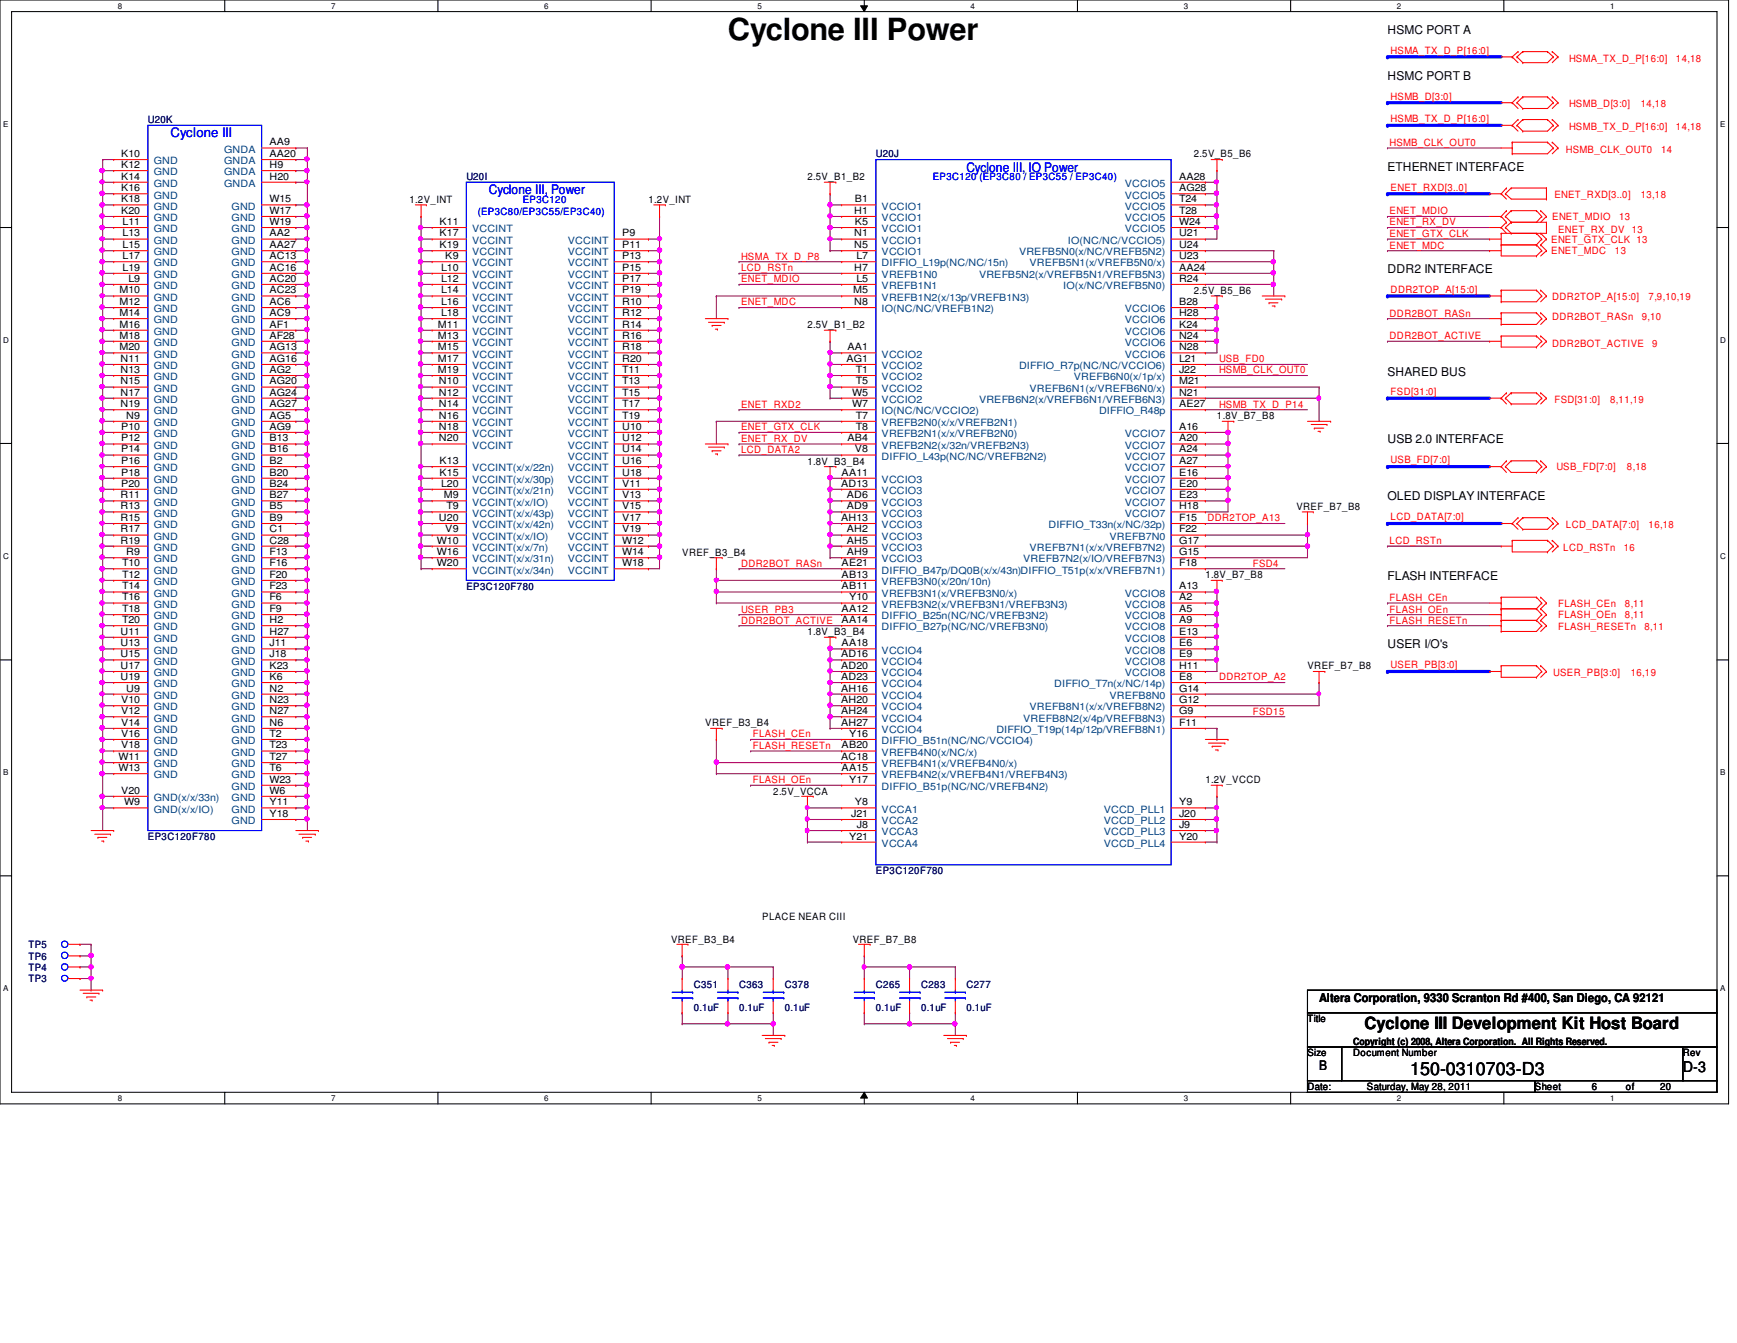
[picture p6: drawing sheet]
<svg xmlns="http://www.w3.org/2000/svg" width="279mm" height="216mm" viewBox="0 0 279 216" stroke-linecap="round" stroke-linejoin="round" font-family="sans-serif">
<defs><g id="words">
<text font-size="4.9" x="117.1" y="6.4">Cyclone III Power</text>
<text font-size="2.9" x="226.8" y="172.8">150-0310703-D3</text>
<text font-size="2.7" x="219.5" y="165.4">Cyclone III Development Kit Host Board</text>
<text font-size="2.4" x="270.7" y="172.3">D-3</text>
<g font-size="2.1" fill="#00f">
<text x="27.4" y="22.1">Cyclone III</text>
<text x="155.4" y="27.6">Cyclone III, IO Power</text>
<text x="78.7" y="31.2">Cyclone III, Power</text>
</g>
<text font-size="2.1" x="212.2" y="172">B</text>
<g font-size="1.9">
<text x="223.2" y="5.5">HSMC PORT A</text>
<text x="223.2" y="12.8">HSMC PORT B</text>
<text x="223.2" y="27.4">ETHERNET INTERFACE</text>
<text x="223.2" y="43.9">DDR2 INTERFACE</text>
<text x="223.2" y="60.4">SHARED BUS</text>
<text x="223.2" y="71.3">USB 2.0 INTERFACE</text>
<text x="223.2" y="80.4">OLED DISPLAY INTERFACE</text>
<text x="223.2" y="93.2">FLASH INTERFACE</text>
<text x="223.2" y="104.2">USER I/O's</text>
<text x="212.2" y="161">Altera Corporation, 9330 Scranton Rd #400, San Diego, CA 92121</text>
</g>
<g font-size="1.6" fill="#f00">
<text x="223.7" y="8.6">HSMA_TX_D_P[16:0]</text>
<text x="252.4" y="10">HSMA_TX_D_P[16:0]</text>
<text x="269.6" y="10">14,18</text>
<text x="223.7" y="16">HSMB_D[3:0]</text>
<text x="252.4" y="17.3">HSMB_D[3:0]</text>
<text x="263.9" y="17.3">14,18</text>
<text x="223.5" y="23.5">HSMB_CLK_OUT0</text>
<text x="223.7" y="19.6">HSMB_TX_D_P[16:0]</text>
<text x="252.4" y="20.9">HSMB_TX_D_P[16:0]</text>
<text x="269.6" y="20.9">14,18</text>
<text x="251.9" y="24.6">HSMB_CLK_OUT0</text>
<text x="267.2" y="24.6">14</text>
<text x="223.5" y="34.5">ENET_MDIO</text>
<text x="223.7" y="30.6">ENET_RXD[3..0]</text>
<text x="249.7" y="35.4">ENET_MDIO</text>
<text x="250" y="31.8">ENET_RXD[3..0]</text>
<text x="260.4" y="35.4">13</text>
<text x="263.9" y="31.8">13,18</text>
<text x="119.2" y="41.7">HSMA_TX_D_P8</text>
<text x="223.5" y="36.2">ENET_RX_DV</text>
<text x="223.5" y="38.1">ENET_GTX_CLK</text>
<text x="223.5" y="40">ENET_MDC</text>
<text x="249.5" y="39">ENET_GTX_CLK 13</text>
<text x="249.5" y="40.9">ENET_MDC</text>
<text x="250.6" y="37.4">ENET_RX_DV</text>
<text x="259.8" y="40.9">13</text>
<text x="262.5" y="37.4">13</text>
<text x="119.2" y="45.4">ENET_MDIO</text>
<text x="119.2" y="43.6">LCD_RSTn</text>
<text x="223.7" y="47.1">DDR2TOP_A[15:0]</text>
<text x="119.2" y="49.1">ENET_MDC</text>
<text x="223.5" y="50.9">DDR2BOT_RASn</text>
<text x="249.7" y="51.5">DDR2BOT_RASn</text>
<text x="249.7" y="48.2">DDR2TOP_A[15:0]</text>
<text x="264.1" y="51.5">9,10</text>
<text x="265.2" y="48.2">7,9,10,19</text>
<text x="196.1" y="58.3">USB_FD0</text>
<text x="223.5" y="54.5">DDR2BOT_ACTIVE</text>
<text x="249.7" y="55.7">DDR2BOT_ACTIVE</text>
<text x="265.8" y="55.7">9</text>
<text x="119.2" y="65.5">ENET_RXD2</text>
<text x="196.1" y="60">HSMB_CLK_OUT0</text>
<text x="196.1" y="65.5">HSMB_TX_D_P14</text>
<text x="223.7" y="63.5">FSD[31:0]</text>
<text x="250" y="64.9">FSD[31:0]</text>
<text x="259" y="64.9">8,11,19</text>
<text x="119.2" y="71">ENET_RX_DV</text>
<text x="119.2" y="69.2">ENET_GTX_CLK</text>
<text x="119.2" y="72.8">LCD_DATA2</text>
<text x="223.7" y="74.5">USB_FD[7:0]</text>
<text x="250.4" y="75.6">USB_FD[7:0]</text>
<text x="261.7" y="75.6">8,18</text>
<text x="194.2" y="83.8">DDR2TOP_A13</text>
<text x="223.7" y="83.7">LCD_DATA[7:0]</text>
<text x="223.5" y="87.5">LCD_RSTn</text>
<text x="251.5" y="88.6">LCD_RSTn</text>
<text x="251.9" y="84.9">LCD_DATA[7:0]</text>
<text x="261.2" y="88.6">16</text>
<text x="265.2" y="84.9">16,18</text>
<text x="119.2" y="91.1">DDR2BOT_RASn</text>
<text x="201.5" y="91.1">FSD4</text>
<text x="119.2" y="98.5">USER_PB3</text>
<text x="119.2" y="100.2">DDR2BOT_ACTIVE</text>
<text x="223.5" y="96.6">FLASH_CEn</text>
<text x="223.5" y="98.5">FLASH_OEn</text>
<text x="223.5" y="100.2">FLASH_RESETn</text>
<text x="250.6" y="97.5">FLASH_CEn</text>
<text x="250.6" y="99.4">FLASH_OEn</text>
<text x="250.6" y="101.3">FLASH_RESETn</text>
<text x="261.4" y="99.4">8,11</text>
<text x="261.4" y="97.5">8,11</text>
<text x="264.5" y="101.3">8,11</text>
<text x="223.7" y="107.4">USER_PB[3:0]</text>
<text x="196.1" y="109.4">DDR2TOP_A2</text>
<text x="249.9" y="108.7">USER_PB[3:0]</text>
<text x="262.3" y="108.7">16,19</text>
<text x="121.1" y="118.5">FLASH_CEn</text>
<text x="201.5" y="114.9">FSD15</text>
<text x="121.1" y="125.9">FLASH_OEn</text>
<text x="121.1" y="120.4">FLASH_RESETn</text>
</g>
<g font-size="1.6" fill="#000080">
<text x="23.8" y="19.8">U20K</text>
<text x="75" y="29">U20I</text>
<text x="140.9" y="25.3">U20J</text>
<text x="75" y="94.8">EP3C120F780</text>
<text x="23.8" y="135">EP3C120F780</text>
<text x="140.9" y="140.5">EP3C120F780</text>
<text x="4.6" y="152.4">TP5</text>
<text x="4.6" y="154.3">TP6</text>
<text x="4.6" y="157.9">TP3</text>
<text x="4.6" y="156.1">TP4</text>
<text x="111.6" y="158.8">C351</text>
<text x="118.9" y="158.8">C363</text>
<text x="126.2" y="158.8">C378</text>
<text x="140.9" y="158.8">C265</text>
<text x="148.2" y="158.8">C283</text>
<text x="155.4" y="158.8">C277</text>
<text x="111.6" y="162.5">0.1uF</text>
<text x="118.9" y="162.5">0.1uF</text>
<text x="126.2" y="162.5">0.1uF</text>
<text x="140.9" y="162.5">0.1uF</text>
<text x="148.2" y="162.5">0.1uF</text>
<text x="155.4" y="162.5">0.1uF</text>
</g>
<g font-size="1.6">
<text x="43.3" y="23.4">AA9</text>
<text x="19.5" y="25.2">K10</text>
<text x="19.5" y="27">K12</text>
<text x="19.5" y="28.9">K14</text>
<text x="43.3" y="27">H9</text>
<text x="43.3" y="25.2">AA20</text>
<text x="43.3" y="28.9">H20</text>
<text x="129.9" y="29">2.5V_B1_B2</text>
<text x="189.7" y="28.9">AA28</text>
<text x="192" y="25.3">2.5V_B5_B6</text>
<text x="19.5" y="30.7">K16</text>
<text x="19.5" y="32.5">K18</text>
<text x="19.5" y="34.4">K20</text>
<text x="43.3" y="32.5">W15</text>
<text x="43.3" y="34.4">W17</text>
<text x="65.9" y="32.7">1.2V_INT</text>
<text x="104.3" y="32.7">1.2V_INT</text>
<text x="137.4" y="34.4">H1</text>
<text x="137.5" y="32.5">B1</text>
<text x="189.7" y="30.7">AG28</text>
<text x="189.7" y="32.5">T24</text>
<text x="189.7" y="34.4">T28</text>
<text x="19.7" y="36.2">L11</text>
<text x="19.7" y="38">L13</text>
<text x="19.7" y="39.9">L15</text>
<text x="19.7" y="41.7">L17</text>
<text x="43.3" y="36.2">W19</text>
<text x="43.3" y="38">AA2</text>
<text x="43.3" y="39.9">AA27</text>
<text x="43.3" y="41.7">AC13</text>
<text x="70.7" y="36.2">K11</text>
<text x="70.7" y="38">K17</text>
<text x="70.7" y="39.9">K19</text>
<text x="71.6" y="41.7">K9</text>
<text x="100.1" y="39.9">P11</text>
<text x="100.1" y="41.7">P13</text>
<text x="100.1" y="38">P9</text>
<text x="137.4" y="38">N1</text>
<text x="137.4" y="39.9">N5</text>
<text x="137.5" y="36.2">K5</text>
<text x="137.8" y="41.7">L7</text>
<text x="189.7" y="36.2">W24</text>
<text x="189.7" y="39.9">U24</text>
<text x="189.7" y="41.7">U23</text>
<text x="189.7" y="38">U21</text>
<text x="19.2" y="47.2">M10</text>
<text x="19.7" y="43.5">L19</text>
<text x="20.7" y="45.3">L9</text>
<text x="43.3" y="43.5">AC16</text>
<text x="43.3" y="45.3">AC20</text>
<text x="43.3" y="47.2">AC23</text>
<text x="71" y="43.5">L10</text>
<text x="71" y="45.3">L12</text>
<text x="71" y="47.2">L14</text>
<text x="100.1" y="43.5">P15</text>
<text x="100.1" y="45.3">P17</text>
<text x="100.1" y="47.2">P19</text>
<text x="137.2" y="47.2">M5</text>
<text x="137.4" y="43.5">H7</text>
<text x="137.8" y="45.3">L5</text>
<text x="189.7" y="43.5">AA24</text>
<text x="189.7" y="45.3">R24</text>
<text x="192" y="47.2">2.5V_B5_B6</text>
<text x="19.2" y="49">M12</text>
<text x="19.2" y="50.8">M14</text>
<text x="19.2" y="52.7">M16</text>
<text x="43.3" y="49">AC6</text>
<text x="43.3" y="50.8">AC9</text>
<text x="43.3" y="52.7">AF1</text>
<text x="70.4" y="52.7">M11</text>
<text x="71" y="49">L16</text>
<text x="71" y="50.8">L18</text>
<text x="100.1" y="49">R10</text>
<text x="100.1" y="50.8">R12</text>
<text x="100.1" y="52.7">R14</text>
<text x="129.9" y="52.7">2.5V_B1_B2</text>
<text x="137.4" y="49">N8</text>
<text x="189.7" y="49">B28</text>
<text x="189.7" y="50.8">H28</text>
<text x="189.7" y="52.7">K24</text>
<text x="19.2" y="54.4">M18</text>
<text x="19.2" y="56.3">M20</text>
<text x="19.4" y="58.2">N11</text>
<text x="19.4" y="59.9">N13</text>
<text x="43.3" y="54.4">AF28</text>
<text x="43.3" y="56.3">AG13</text>
<text x="43.3" y="58.2">AG16</text>
<text x="43.3" y="59.9">AG2</text>
<text x="70.4" y="54.4">M13</text>
<text x="70.4" y="56.3">M15</text>
<text x="70.4" y="58.2">M17</text>
<text x="70.4" y="59.9">M19</text>
<text x="100.1" y="54.4">R16</text>
<text x="100.1" y="56.3">R18</text>
<text x="100.1" y="58.2">R20</text>
<text x="100.1" y="59.9">T11</text>
<text x="136.1" y="58.2">AG1</text>
<text x="136.3" y="56.3">AA1</text>
<text x="137.7" y="59.9">T1</text>
<text x="189.7" y="54.4">N24</text>
<text x="189.7" y="56.3">N28</text>
<text x="189.7" y="59.9">J22</text>
<text x="189.7" y="58.2">L21</text>
<text x="19.4" y="61.8">N15</text>
<text x="19.4" y="63.6">N17</text>
<text x="19.4" y="65.4">N19</text>
<text x="43.3" y="61.8">AG20</text>
<text x="43.3" y="63.6">AG24</text>
<text x="43.3" y="65.4">AG27</text>
<text x="70.6" y="61.8">N10</text>
<text x="70.6" y="63.6">N12</text>
<text x="70.6" y="65.4">N14</text>
<text x="100.1" y="61.8">T13</text>
<text x="100.1" y="63.6">T15</text>
<text x="100.1" y="65.4">T17</text>
<text x="137.1" y="63.6">W5</text>
<text x="137.1" y="65.4">W7</text>
<text x="137.7" y="61.8">T5</text>
<text x="189.7" y="61.8">M21</text>
<text x="189.7" y="63.6">N21</text>
<text x="189.7" y="65.4">AE27</text>
<text x="19.5" y="69.1">P10</text>
<text x="19.5" y="71">P12</text>
<text x="20.3" y="67.3">N9</text>
<text x="43.3" y="67.3">AG5</text>
<text x="43.3" y="69.1">AG9</text>
<text x="43.3" y="71">B13</text>
<text x="70.6" y="67.3">N16</text>
<text x="70.6" y="69.1">N18</text>
<text x="70.6" y="71">N20</text>
<text x="100.1" y="67.3">T19</text>
<text x="100.1" y="69.1">U10</text>
<text x="100.1" y="71">U12</text>
<text x="136.3" y="71">AB4</text>
<text x="137.7" y="67.3">T7</text>
<text x="137.7" y="69.1">T8</text>
<text x="189.7" y="69.1">A16</text>
<text x="189.7" y="71">A20</text>
<text x="195.7" y="67.4">1.8V_B7_B8</text>
<text x="19.5" y="72.7">P14</text>
<text x="19.5" y="74.6">P16</text>
<text x="19.5" y="76.5">P18</text>
<text x="43.3" y="72.7">B16</text>
<text x="43.3" y="74.6">B2</text>
<text x="43.3" y="76.5">B20</text>
<text x="70.7" y="74.6">K13</text>
<text x="70.7" y="76.5">K15</text>
<text x="100.1" y="72.7">U14</text>
<text x="100.1" y="74.6">U16</text>
<text x="100.1" y="76.5">U18</text>
<text x="129.9" y="74.7">1.8V_B3_B4</text>
<text x="135.4" y="76.5">AA11</text>
<text x="137.5" y="72.7">V8</text>
<text x="189.7" y="72.7">A24</text>
<text x="189.7" y="74.6">A27</text>
<text x="189.7" y="76.5">E16</text>
<text x="19.4" y="80.1">R11</text>
<text x="19.4" y="81.9">R13</text>
<text x="19.4" y="83.7">R15</text>
<text x="19.5" y="78.2">P20</text>
<text x="43.3" y="78.2">B24</text>
<text x="43.3" y="80.1">B27</text>
<text x="43.3" y="81.9">B5</text>
<text x="43.3" y="83.7">B9</text>
<text x="70.6" y="83.7">U20</text>
<text x="71" y="78.2">L20</text>
<text x="71.4" y="80.1">M9</text>
<text x="71.8" y="81.9">T9</text>
<text x="100.1" y="78.2">V11</text>
<text x="100.1" y="80.1">V13</text>
<text x="100.1" y="81.9">V15</text>
<text x="100.1" y="83.7">V17</text>
<text x="135.3" y="78.2">AD13</text>
<text x="135.3" y="83.7">AH13</text>
<text x="136.2" y="80.1">AD6</text>
<text x="136.2" y="81.9">AD9</text>
<text x="189.7" y="78.2">E20</text>
<text x="189.7" y="80.1">E23</text>
<text x="189.7" y="81.9">H18</text>
<text x="189.7" y="83.7">F15</text>
<text x="208.5" y="82">VREF_B7_B8</text>
<text x="19.4" y="85.6">R17</text>
<text x="19.4" y="87.4">R19</text>
<text x="20.3" y="89.2">R9</text>
<text x="43.3" y="85.6">C1</text>
<text x="43.3" y="87.4">C28</text>
<text x="43.3" y="89.2">F13</text>
<text x="70.3" y="87.4">W10</text>
<text x="70.3" y="89.2">W16</text>
<text x="71.6" y="85.6">V9</text>
<text x="100.1" y="85.6">V19</text>
<text x="100.1" y="87.4">W12</text>
<text x="100.1" y="89.2">W14</text>
<text x="109.7" y="89.3">VREF_B3_B4</text>
<text x="136.2" y="85.6">AH2</text>
<text x="136.2" y="87.4">AH5</text>
<text x="136.2" y="89.2">AH9</text>
<text x="189.7" y="85.6">F22</text>
<text x="189.7" y="87.4">G17</text>
<text x="189.7" y="89.2">G15</text>
<text x="19.6" y="91">T10</text>
<text x="19.6" y="92.9">T12</text>
<text x="19.6" y="94.7">T14</text>
<text x="43.3" y="91">F16</text>
<text x="43.3" y="92.9">F20</text>
<text x="43.3" y="94.7">F23</text>
<text x="70.3" y="91">W20</text>
<text x="100.1" y="91">W18</text>
<text x="135.4" y="92.9">AB13</text>
<text x="135.4" y="94.7">AB11</text>
<text x="135.4" y="91">AE21</text>
<text x="189.7" y="94.7">A13</text>
<text x="189.7" y="91">F18</text>
<text x="193.9" y="93">1.8V_B7_B8</text>
<text x="19.6" y="96.5">T16</text>
<text x="19.6" y="98.4">T18</text>
<text x="19.6" y="100.2">T20</text>
<text x="43.3" y="96.5">F6</text>
<text x="43.3" y="98.4">F9</text>
<text x="43.3" y="100.2">H2</text>
<text x="135.4" y="98.4">AA12</text>
<text x="135.4" y="100.2">AA14</text>
<text x="136.6" y="96.5">Y10</text>
<text x="189.7" y="96.5">A2</text>
<text x="189.7" y="98.4">A5</text>
<text x="189.7" y="100.2">A9</text>
<text x="19.4" y="102">U11</text>
<text x="19.4" y="103.9">U13</text>
<text x="19.4" y="105.7">U15</text>
<text x="19.4" y="107.5">U17</text>
<text x="43.3" y="102">H27</text>
<text x="43.3" y="103.9">J11</text>
<text x="43.3" y="105.7">J18</text>
<text x="43.3" y="107.5">K23</text>
<text x="129.9" y="102.1">1.8V_B3_B4</text>
<text x="135.3" y="105.7">AD16</text>
<text x="135.3" y="107.5">AD20</text>
<text x="135.4" y="103.9">AA18</text>
<text x="189.7" y="102">E13</text>
<text x="189.7" y="103.9">E6</text>
<text x="189.7" y="105.7">E9</text>
<text x="189.7" y="107.5">H11</text>
<text x="210.3" y="107.6">VREF_B7_B8</text>
<text x="19.4" y="109.3">U19</text>
<text x="19.5" y="113">V10</text>
<text x="20.3" y="111.2">U9</text>
<text x="43.3" y="109.3">K6</text>
<text x="43.3" y="111.2">N2</text>
<text x="43.3" y="113">N23</text>
<text x="135.3" y="109.3">AD23</text>
<text x="135.3" y="111.2">AH16</text>
<text x="135.3" y="113">AH20</text>
<text x="189.7" y="111.2">G14</text>
<text x="189.7" y="113">G12</text>
<text x="189.7" y="109.3">E8</text>
<text x="19.5" y="114.8">V12</text>
<text x="19.5" y="116.7">V14</text>
<text x="19.5" y="118.4">V16</text>
<text x="43.3" y="114.8">N27</text>
<text x="43.3" y="116.7">N6</text>
<text x="43.3" y="118.4">T2</text>
<text x="113.5" y="116.8">VREF_B3_B4</text>
<text x="135.3" y="114.8">AH24</text>
<text x="135.3" y="116.7">AH27</text>
<text x="136.6" y="118.4">Y16</text>
<text x="189.7" y="114.8">G9</text>
<text x="189.7" y="116.7">F11</text>
<text x="19.1" y="122.2">W11</text>
<text x="19.1" y="124">W13</text>
<text x="19.5" y="120.3">V18</text>
<text x="43.3" y="120.3">T23</text>
<text x="43.3" y="122.2">T27</text>
<text x="43.3" y="124">T6</text>
<text x="43.3" y="125.8">W23</text>
<text x="135.3" y="122.2">AC18</text>
<text x="135.4" y="120.3">AB20</text>
<text x="135.4" y="124">AA15</text>
<text x="136.6" y="125.8">Y17</text>
<text x="193.9" y="125.9">1.2V_VCCD</text>
<text x="19.5" y="127.6">V20</text>
<text x="20" y="129.5">W9</text>
<text x="43.3" y="127.6">W6</text>
<text x="43.3" y="129.5">Y11</text>
<text x="43.3" y="131.3">Y18</text>
<text x="124.4" y="127.8">2.5V_VCCA</text>
<text x="136.9" y="131.3">J21</text>
<text x="137.5" y="129.5">Y8</text>
<text x="189.7" y="129.5">Y9</text>
<text x="189.7" y="131.3">J20</text>
<text x="136.6" y="135">Y21</text>
<text x="137.8" y="133.1">J8</text>
<text x="189.7" y="133.1">J9</text>
<text x="189.7" y="135">Y20</text>
<text x="122.6" y="147.8">PLACE NEAR CIII</text>
<text x="108" y="151.6">VREF_B3_B4</text>
<text x="137.2" y="151.6">VREF_B7_B8</text>
<text x="210.3" y="164.3">Title</text>
<text x="217.7" y="168">Copyright (c) 2008, Altera Corporation. All Rights Reserved.</text>
<text x="210.3" y="169.8">Size</text>
<text x="217.7" y="169.8">Document Number</text>
<text x="270.7" y="169.8">Rev</text>
<text x="210.3" y="175.3">Date:</text>
<text x="219.9" y="175.3">Saturday, May 28, 2011</text>
<text x="246.9" y="175.3">Sheet</text>
<text x="256" y="175.3">6</text>
<text x="261.5" y="175.3">of</text>
<text x="267" y="175.3">20</text>
</g>
<g font-size="1.6" fill="#004080">
<text x="24.7" y="26.4">GND</text>
<text x="24.7" y="28.2">GND</text>
<text x="36.1" y="28.2">GNDA</text>
<text x="36.1" y="24.6">GNDA</text>
<text x="36.1" y="26.4">GNDA</text>
<text x="24.7" y="30.1">GND</text>
<text x="24.7" y="31.9">GND</text>
<text x="24.7" y="33.7">GND</text>
<text x="24.7" y="35.6">GND</text>
<text x="36.1" y="30.1">GNDA</text>
<text x="37.3" y="33.7">GND</text>
<text x="37.3" y="35.6">GND</text>
<text x="141.8" y="33.7">VCCIO1</text>
<text x="141.8" y="35.6">VCCIO1</text>
<text x="180.9" y="30.1">VCCIO5</text>
<text x="180.9" y="31.9">VCCIO5</text>
<text x="180.9" y="33.7">VCCIO5</text>
<text x="180.9" y="35.6">VCCIO5</text>
<text x="24.7" y="37.3">GND</text>
<text x="24.7" y="39.2">GND</text>
<text x="24.7" y="41.1">GND</text>
<text x="37.3" y="37.3">GND</text>
<text x="37.3" y="39.2">GND</text>
<text x="37.3" y="41.1">GND</text>
<text x="75.9" y="37.3">VCCINT</text>
<text x="75.9" y="39.2">VCCINT</text>
<text x="75.9" y="41.1">VCCINT</text>
<text x="91.4" y="41.1">VCCINT</text>
<text x="91.4" y="39.2">VCCINT</text>
<text x="141.8" y="37.3">VCCIO1</text>
<text x="141.8" y="39.2">VCCIO1</text>
<text x="141.8" y="41.1">VCCIO1</text>
<text x="163.9" y="41.1">VREFB5N0(x/NC/VREFB5N2)</text>
<text x="171.8" y="39.2">IO(NC/NC/VCCIO5)</text>
<text x="180.9" y="37.3">VCCIO5</text>
<text x="24.7" y="42.8">GND</text>
<text x="24.7" y="44.7">GND</text>
<text x="24.7" y="46.5">GND</text>
<text x="37.3" y="42.8">GND</text>
<text x="37.3" y="44.7">GND</text>
<text x="37.3" y="46.5">GND</text>
<text x="75.9" y="42.8">VCCINT</text>
<text x="75.9" y="44.7">VCCINT</text>
<text x="75.9" y="46.5">VCCINT</text>
<text x="91.4" y="42.8">VCCINT</text>
<text x="91.4" y="44.7">VCCINT</text>
<text x="91.4" y="46.5">VCCINT</text>
<text x="141.8" y="44.7">VREFB1N0</text>
<text x="141.8" y="46.5">VREFB1N1</text>
<text x="141.8" y="42.8">DIFFIO_L19p(NC/NC/15n)</text>
<text x="157.5" y="44.7">VREFB5N2(x/VREFB5N1/VREFB5N3)</text>
<text x="165.6" y="42.8">VREFB5N1(x/VREFB5N0/x)</text>
<text x="171" y="46.5">IO(x/NC/VREFB5N0)</text>
<text x="24.7" y="48.3">GND</text>
<text x="24.7" y="50.2">GND</text>
<text x="24.7" y="52">GND</text>
<text x="24.7" y="53.8">GND</text>
<text x="37.3" y="48.3">GND</text>
<text x="37.3" y="50.2">GND</text>
<text x="37.3" y="52">GND</text>
<text x="37.3" y="53.8">GND</text>
<text x="75.9" y="48.3">VCCINT</text>
<text x="75.9" y="50.2">VCCINT</text>
<text x="75.9" y="52">VCCINT</text>
<text x="75.9" y="53.8">VCCINT</text>
<text x="91.4" y="48.3">VCCINT</text>
<text x="91.4" y="50.2">VCCINT</text>
<text x="91.4" y="52">VCCINT</text>
<text x="91.4" y="53.8">VCCINT</text>
<text x="141.8" y="48.3">VREFB1N2(x/13p/VREFB1N3)</text>
<text x="141.8" y="50.2">IO(NC/NC/VREFB1N2)</text>
<text x="180.9" y="50.2">VCCIO6</text>
<text x="180.9" y="52">VCCIO6</text>
<text x="180.9" y="53.8">VCCIO6</text>
<text x="24.7" y="55.6">GND</text>
<text x="24.7" y="57.5">GND</text>
<text x="24.7" y="59.4">GND</text>
<text x="37.3" y="55.6">GND</text>
<text x="37.3" y="57.5">GND</text>
<text x="37.3" y="59.4">GND</text>
<text x="75.9" y="55.6">VCCINT</text>
<text x="75.9" y="57.5">VCCINT</text>
<text x="75.9" y="59.4">VCCINT</text>
<text x="91.4" y="55.6">VCCINT</text>
<text x="91.4" y="57.5">VCCINT</text>
<text x="91.4" y="59.4">VCCINT</text>
<text x="141.8" y="57.5">VCCIO2</text>
<text x="141.8" y="59.4">VCCIO2</text>
<text x="163.9" y="59.4">DIFFIO_R7p(NC/NC/VCCIO6)</text>
<text x="180.9" y="55.6">VCCIO6</text>
<text x="180.9" y="57.5">VCCIO6</text>
<text x="24.7" y="61.1">GND</text>
<text x="24.7" y="63">GND</text>
<text x="24.7" y="64.8">GND</text>
<text x="37.3" y="61.1">GND</text>
<text x="37.3" y="63">GND</text>
<text x="37.3" y="64.8">GND</text>
<text x="75.9" y="61.1">VCCINT</text>
<text x="75.9" y="63">VCCINT</text>
<text x="75.9" y="64.8">VCCINT</text>
<text x="91.4" y="61.1">VCCINT</text>
<text x="91.4" y="63">VCCINT</text>
<text x="91.4" y="64.8">VCCINT</text>
<text x="141.8" y="61.1">VCCIO2</text>
<text x="141.8" y="63">VCCIO2</text>
<text x="141.8" y="64.8">VCCIO2</text>
<text x="157.5" y="64.8">VREFB6N2(x/VREFB6N1/VREFB6N3)</text>
<text x="165.6" y="63">VREFB6N1(x/VREFB6N0/x)</text>
<text x="172.7" y="61.1">VREFB6N0(x/1p/x)</text>
<text x="24.7" y="66.6">GND</text>
<text x="24.7" y="68.5">GND</text>
<text x="24.7" y="70.3">GND</text>
<text x="37.3" y="66.6">GND</text>
<text x="37.3" y="68.5">GND</text>
<text x="37.3" y="70.3">GND</text>
<text x="75.9" y="66.6">VCCINT</text>
<text x="75.9" y="68.5">VCCINT</text>
<text x="75.9" y="70.3">VCCINT</text>
<text x="91.4" y="66.6">VCCINT</text>
<text x="91.4" y="68.5">VCCINT</text>
<text x="91.4" y="70.3">VCCINT</text>
<text x="141.8" y="68.5">VREFB2N0(x/x/VREFB2N1)</text>
<text x="141.8" y="70.3">VREFB2N1(x/x/VREFB2N0)</text>
<text x="141.8" y="66.6">IO(NC/NC/VCCIO2)</text>
<text x="176.8" y="66.6">DIFFIO_R48p</text>
<text x="180.9" y="70.3">VCCIO7</text>
<text x="24.7" y="72.1">GND</text>
<text x="24.7" y="73.9">GND</text>
<text x="24.7" y="75.8">GND</text>
<text x="24.7" y="77.6">GND</text>
<text x="37.3" y="72.1">GND</text>
<text x="37.3" y="73.9">GND</text>
<text x="37.3" y="75.8">GND</text>
<text x="37.3" y="77.6">GND</text>
<text x="75.9" y="75.8">VCCINT(x/x/22n)</text>
<text x="75.9" y="77.6">VCCINT(x/x/30p)</text>
<text x="75.9" y="72.1">VCCINT</text>
<text x="91.4" y="72.1">VCCINT</text>
<text x="91.4" y="73.9">VCCINT</text>
<text x="91.4" y="75.8">VCCINT</text>
<text x="91.4" y="77.6">VCCINT</text>
<text x="141.8" y="77.6">VCCIO3</text>
<text x="141.8" y="72.1">VREFB2N2(x/32n/VREFB2N3)</text>
<text x="141.8" y="73.9">DIFFIO_L43p(NC/NC/VREFB2N2)</text>
<text x="180.9" y="72.1">VCCIO7</text>
<text x="180.9" y="73.9">VCCIO7</text>
<text x="180.9" y="75.8">VCCIO7</text>
<text x="180.9" y="77.6">VCCIO7</text>
<text x="24.7" y="79.4">GND</text>
<text x="24.7" y="81.3">GND</text>
<text x="24.7" y="83.1">GND</text>
<text x="37.3" y="79.4">GND</text>
<text x="37.3" y="81.3">GND</text>
<text x="37.3" y="83.1">GND</text>
<text x="75.9" y="79.4">VCCINT(x/x/21n)</text>
<text x="75.9" y="81.3">VCCINT(x/x/IO)</text>
<text x="75.9" y="83.1">VCCINT(x/x/43p)</text>
<text x="91.4" y="79.4">VCCINT</text>
<text x="91.4" y="81.3">VCCINT</text>
<text x="91.4" y="83.1">VCCINT</text>
<text x="141.8" y="79.4">VCCIO3</text>
<text x="141.8" y="81.3">VCCIO3</text>
<text x="141.8" y="83.1">VCCIO3</text>
<text x="180.9" y="79.4">VCCIO7</text>
<text x="180.9" y="81.3">VCCIO7</text>
<text x="180.9" y="83.1">VCCIO7</text>
<text x="24.7" y="84.9">GND</text>
<text x="24.7" y="86.8">GND</text>
<text x="24.7" y="88.6">GND</text>
<text x="37.3" y="84.9">GND</text>
<text x="37.3" y="86.8">GND</text>
<text x="37.3" y="88.6">GND</text>
<text x="75.9" y="84.9">VCCINT(x/x/42n)</text>
<text x="75.9" y="86.8">VCCINT(x/x/IO)</text>
<text x="75.9" y="88.6">VCCINT(x/x/7n)</text>
<text x="91.4" y="84.9">VCCINT</text>
<text x="91.4" y="86.8">VCCINT</text>
<text x="91.4" y="88.6">VCCINT</text>
<text x="141.8" y="84.9">VCCIO3</text>
<text x="141.8" y="86.8">VCCIO3</text>
<text x="141.8" y="88.6">VCCIO3</text>
<text x="165.6" y="88.6">VREFB7N1(x/x/VREFB7N2)</text>
<text x="168.7" y="84.9">DIFFIO_T33n(x/NC/32p)</text>
<text x="178.5" y="86.8">VREFB7N0</text>
<text x="24.7" y="90.4">GND</text>
<text x="24.7" y="92.2">GND</text>
<text x="24.7" y="94.1">GND</text>
<text x="24.7" y="95.9">GND</text>
<text x="37.3" y="90.4">GND</text>
<text x="37.3" y="92.2">GND</text>
<text x="37.3" y="94.1">GND</text>
<text x="37.3" y="95.9">GND</text>
<text x="75.9" y="90.4">VCCINT(x/x/31n)</text>
<text x="75.9" y="92.2">VCCINT(x/x/34n)</text>
<text x="91.4" y="90.4">VCCINT</text>
<text x="91.4" y="92.2">VCCINT</text>
<text x="141.8" y="90.4">VCCIO3</text>
<text x="141.8" y="94.1">VREFB3N0(x/20n/10n)</text>
<text x="141.8" y="95.9">VREFB3N1(x/VREFB3N0/x)</text>
<text x="141.8" y="92.2">DIFFIO_B47p/DQ0B(x/x/43n)DIFFIO_T51p(x/x/VREFB7N1)</text>
<text x="164.6" y="90.4">VREFB7N2(x/IO/VREFB7N3)</text>
<text x="180.9" y="95.9">VCCIO8</text>
<text x="24.7" y="97.7">GND</text>
<text x="24.7" y="99.6">GND</text>
<text x="24.7" y="101.3">GND</text>
<text x="37.3" y="97.7">GND</text>
<text x="37.3" y="99.6">GND</text>
<text x="37.3" y="101.3">GND</text>
<text x="141.8" y="97.7">VREFB3N2(x/VREFB3N1/VREFB3N3)</text>
<text x="141.8" y="99.6">DIFFIO_B25n(NC/NC/VREFB3N2)</text>
<text x="141.8" y="101.3">DIFFIO_B27p(NC/NC/VREFB3N0)</text>
<text x="180.9" y="97.7">VCCIO8</text>
<text x="180.9" y="99.6">VCCIO8</text>
<text x="180.9" y="101.3">VCCIO8</text>
<text x="24.7" y="103.2">GND</text>
<text x="24.7" y="105.1">GND</text>
<text x="24.7" y="106.8">GND</text>
<text x="37.3" y="103.2">GND</text>
<text x="37.3" y="105.1">GND</text>
<text x="37.3" y="106.8">GND</text>
<text x="141.8" y="105.1">VCCIO4</text>
<text x="141.8" y="106.8">VCCIO4</text>
<text x="180.9" y="103.2">VCCIO8</text>
<text x="180.9" y="105.1">VCCIO8</text>
<text x="180.9" y="106.8">VCCIO8</text>
<text x="24.7" y="108.7">GND</text>
<text x="24.7" y="110.5">GND</text>
<text x="24.7" y="112.4">GND</text>
<text x="37.3" y="108.7">GND</text>
<text x="37.3" y="110.5">GND</text>
<text x="37.3" y="112.4">GND</text>
<text x="141.8" y="108.7">VCCIO4</text>
<text x="141.8" y="110.5">VCCIO4</text>
<text x="141.8" y="112.4">VCCIO4</text>
<text x="169.6" y="110.5">DIFFIO_T7n(x/NC/14p)</text>
<text x="178.5" y="112.4">VREFB8N0</text>
<text x="180.9" y="108.7">VCCIO8</text>
<text x="24.7" y="114.2">GND</text>
<text x="24.7" y="116">GND</text>
<text x="24.7" y="117.9">GND</text>
<text x="24.7" y="119.6">GND</text>
<text x="37.3" y="114.2">GND</text>
<text x="37.3" y="116">GND</text>
<text x="37.3" y="117.9">GND</text>
<text x="37.3" y="119.6">GND</text>
<text x="141.8" y="114.2">VCCIO4</text>
<text x="141.8" y="116">VCCIO4</text>
<text x="141.8" y="117.9">VCCIO4</text>
<text x="141.8" y="119.6">DIFFIO_B51n(NC/NC/VCCIO4)</text>
<text x="160.3" y="117.9">DIFFIO_T19p(14p/12p/VREFB8N1)</text>
<text x="164.6" y="116">VREFB8N2(x/4p/VREFB8N3)</text>
<text x="165.6" y="114.2">VREFB8N1(x/x/VREFB8N2)</text>
<text x="24.7" y="121.5">GND</text>
<text x="24.7" y="123.4">GND</text>
<text x="24.7" y="125.1">GND</text>
<text x="37.3" y="121.5">GND</text>
<text x="37.3" y="123.4">GND</text>
<text x="37.3" y="125.1">GND</text>
<text x="141.8" y="121.5">VREFB4N0(x/NC/x)</text>
<text x="141.8" y="123.4">VREFB4N1(x/VREFB4N0/x)</text>
<text x="141.8" y="125.1">VREFB4N2(x/VREFB4N1/VREFB4N3)</text>
<text x="24.7" y="128.8">GND(x/x/33n)</text>
<text x="24.7" y="130.6">GND(x/x/IO)</text>
<text x="37.3" y="127">GND</text>
<text x="37.3" y="128.8">GND</text>
<text x="37.3" y="130.6">GND</text>
<text x="141.8" y="130.6">VCCA1</text>
<text x="141.8" y="127">DIFFIO_B51p(NC/NC/VREFB4N2)</text>
<text x="177.5" y="130.6">VCCD_PLL1</text>
<text x="37.3" y="132.5">GND</text>
<text x="141.8" y="134.3">VCCA3</text>
<text x="141.8" y="136.1">VCCA4</text>
<text x="141.8" y="132.5">VCCA2</text>
<text x="177.5" y="134.3">VCCD_PLL3</text>
<text x="177.5" y="136.1">VCCD_PLL4</text>
<text x="177.5" y="132.5">VCCD_PLL2</text>
</g>
<g font-size="1.6" fill="#00f">
<text x="150" y="29">EP3C120 (EP3C80 / EP3C55 / EP3C40)</text>
<text x="76.9" y="34.6">(EP3C80/EP3C55/EP3C40)</text>
<text x="84.1" y="32.7">EP3C120</text>
</g>
<g font-size="1.3">
<text x="19" y="1.4">8</text>
<text x="53.3" y="1.4">7</text>
<text x="87.5" y="1.4">6</text>
<text x="121.8" y="1.4">5</text>
<text x="156.1" y="1.4">4</text>
<text x="190.4" y="1.4">3</text>
<text x="224.7" y="1.4">2</text>
<text x="259" y="1.4">1</text>
<text x=".5" y="20.4">E</text>
<text x="276.7" y="20.4">E</text>
<text x=".5" y="55.1">D</text>
<text x="276.7" y="55.1">D</text>
<text x=".5" y="89.8">C</text>
<text x="276.7" y="89.8">C</text>
<text x=".5" y="124.6">B</text>
<text x="276.7" y="124.6">B</text>
<text x=".5" y="159.3">A</text>
<text x="276.7" y="159.3">A</text>
<text x="19" y="177">8</text>
<text x="53.3" y="177">7</text>
<text x="87.5" y="177">6</text>
<text x="121.8" y="177">5</text>
<text x="156.1" y="177">4</text>
<text x="190.4" y="177">3</text>
<text x="224.7" y="177">2</text>
<text x="259" y="177">1</text>
</g>
</g></defs>
<path d="M0 0h278v177.5h-278zM1.9 1.9h274.3v173.7h-274.3z" fill="none" stroke="#000" stroke-width=".17"/>
<g fill="#fff">
<path d="M19 .3h.6v1.4h-.6z"/>
<path d="M19 175.9h.6v1.4h-.6z"/>
</g>
<path d="M36.2 0v1.9M36.2 175.6v1.9" fill="none" stroke="#000" stroke-width=".17"/>
<g fill="#fff">
<path d="M53.3 .3h.6v1.4h-.6z"/>
<path d="M53.3 175.9h.6v1.4h-.6z"/>
</g>
<path d="M70.4 0v1.9M70.4 175.6v1.9" fill="none" stroke="#000" stroke-width=".17"/>
<g fill="#fff">
<path d="M87.5 .3h.7v1.4h-.7z"/>
<path d="M87.5 175.9h.7v1.4h-.7z"/>
</g>
<path d="M104.7 0v1.9M104.7 175.6v1.9" fill="none" stroke="#000" stroke-width=".17"/>
<g fill="#fff">
<path d="M121.8 .3h.7v1.4h-.7z"/>
<path d="M121.8 175.9h.7v1.4h-.7z"/>
</g>
<path d="M139 0v1.9M139 175.6v1.9" fill="none" stroke="#000" stroke-width=".17"/>
<path d="M138.4 .9h1.1l-.5 1zM139 175.6l.5 .9h-1.1z" fill="#000"/>
<path d="M138.4 .9h1.1l-.5 1zM139 175.6l.5 .9h-1.1z" fill="none" stroke="#000" stroke-width=".16"/>
<g fill="#fff">
<path d="M156.1 .3h.7v1.4h-.7z"/>
<path d="M156.1 175.9h.7v1.4h-.7z"/>
</g>
<path d="M173.3 0v1.9M173.3 175.6v1.9" fill="none" stroke="#000" stroke-width=".17"/>
<g fill="#fff">
<path d="M190.4 .3h.7v1.4h-.7z"/>
<path d="M190.4 175.9h.7v1.4h-.7z"/>
</g>
<path d="M207.6 0v1.9M207.6 175.6v1.9" fill="none" stroke="#000" stroke-width=".17"/>
<g fill="#fff">
<path d="M224.7 .3h.7v1.4h-.7z"/>
<path d="M224.7 175.9h.7v1.4h-.7z"/>
</g>
<path d="M241.9 0v1.9M241.9 175.6v1.9" fill="none" stroke="#000" stroke-width=".17"/>
<g fill="#fff">
<path d="M259 .3h.7v1.4h-.7z"/>
<path d="M259 175.9h.7v1.4h-.7z"/>
<path d="M.5 19.2h.9v1.5h-.9z"/>
<path d="M276.7 19.2h.8v1.5h-.8z"/>
<path d="M.5 53.9h.9v1.5h-.9z"/>
<path d="M276.7 53.9h.9v1.5h-.9z"/>
</g>
<path d="M0 36.6h1.9M276.2 36.6h1.8" fill="none" stroke="#000" stroke-width=".17"/>
<g fill="#fff">
<path d="M.5 88.6h.9v1.5h-.9z"/>
<path d="M276.7 88.6h.9v1.5h-.9z"/>
</g>
<path d="M0 71.3h1.9M276.2 71.3h1.8" fill="none" stroke="#000" stroke-width=".17"/>
<g fill="#fff">
<path d="M.5 123.4h.9v1.5h-.9z"/>
<path d="M276.7 123.4h.8v1.5h-.8z"/>
</g>
<path d="M0 106.1h1.9M276.2 106.1h1.8" fill="none" stroke="#000" stroke-width=".17"/>
<g fill="#fff">
<path d="M.5 158.2h.8v1.4h-.8z"/>
<path d="M276.7 158.2h.8v1.4h-.8z"/>
</g>
<path d="M0 140.8h1.9M276.2 140.8h1.8" fill="none" stroke="#000" stroke-width=".17"/>
<path d="M16.5 25.7h.1M16.5 25.7v1.7M16.5 95.2h.1M16.5 95.2v1.7" fill="none" stroke="#800040" stroke-width=".17"/>
<circle cx="16.4" cy="95.1" r=".35" fill="#f0f"/>
<circle cx="16.4" cy="95.1" r=".35" fill="none" stroke="#f0f" stroke-width=".17"/>
<path d="M16.5 82.3h.1M16.5 82.3v1.9" fill="none" stroke="#800040" stroke-width=".17"/>
<circle cx="16.4" cy="82.3" r=".35" fill="#f0f"/>
<circle cx="16.4" cy="82.3" r=".35" fill="none" stroke="#f0f" stroke-width=".17"/>
<path d="M16.5 64h.1M16.5 64v1.9" fill="none" stroke="#800040" stroke-width=".17"/>
<circle cx="16.4" cy="64" r=".35" fill="#f0f"/>
<circle cx="16.4" cy="64" r=".35" fill="none" stroke="#f0f" stroke-width=".17"/>
<path d="M16.5 60.4h.1M16.5 60.4v1.8" fill="none" stroke="#800040" stroke-width=".17"/>
<circle cx="16.4" cy="60.4" r=".35" fill="#f0f"/>
<circle cx="16.4" cy="60.4" r=".35" fill="none" stroke="#f0f" stroke-width=".17"/>
<path d="M16.5 47.6h.1M16.5 47.6v1.8" fill="none" stroke="#800040" stroke-width=".17"/>
<circle cx="16.4" cy="47.5" r=".33" fill="#f0f"/>
<circle cx="16.4" cy="47.5" r=".33" fill="none" stroke="#f0f" stroke-width=".17"/>
<path d="M16.5 118.9h.1M16.5 118.9v1.8" fill="none" stroke="#800040" stroke-width=".17"/>
<circle cx="16.4" cy="118.9" r=".35" fill="#f0f"/>
<circle cx="16.4" cy="118.9" r=".35" fill="none" stroke="#f0f" stroke-width=".17"/>
<path d="M16.5 106.1h.1M16.5 106.1v1.8" fill="none" stroke="#800040" stroke-width=".17"/>
<circle cx="16.4" cy="106.1" r=".35" fill="#f0f"/>
<circle cx="16.4" cy="106.1" r=".35" fill="none" stroke="#f0f" stroke-width=".17"/>
<path d="M16.5 102.4h.1M16.5 102.4v1.9" fill="none" stroke="#800040" stroke-width=".17"/>
<circle cx="16.4" cy="102.4" r=".33" fill="#f0f"/>
<circle cx="16.4" cy="102.4" r=".33" fill="none" stroke="#f0f" stroke-width=".17"/>
<path d="M16.5 89.7h.1M16.5 89.7v1.7" fill="none" stroke="#800040" stroke-width=".17"/>
<circle cx="16.4" cy="89.6" r=".35" fill="#f0f"/>
<circle cx="16.4" cy="89.6" r=".35" fill="none" stroke="#f0f" stroke-width=".17"/>
<path d="M16.5 71.4h.1M16.5 71.4v1.8" fill="none" stroke="#800040" stroke-width=".17"/>
<circle cx="16.4" cy="71.3" r=".35" fill="#f0f"/>
<circle cx="16.4" cy="71.3" r=".35" fill="none" stroke="#f0f" stroke-width=".17"/>
<path d="M16.5 54.9h.1M16.5 54.9v1.8" fill="none" stroke="#800040" stroke-width=".17"/>
<circle cx="16.4" cy="54.9" r=".35" fill="#f0f"/>
<circle cx="16.4" cy="54.9" r=".35" fill="none" stroke="#f0f" stroke-width=".17"/>
<path d="M16.5 128h.1M16.5 128v1.9" fill="none" stroke="#800040" stroke-width=".17"/>
<circle cx="16.4" cy="129.8" r=".33" fill="#f0f"/>
<circle cx="16.4" cy="129.8" r=".33" fill="none" stroke="#f0f" stroke-width=".17"/>
<circle cx="16.4" cy="128" r=".35" fill="#f0f"/>
<circle cx="16.4" cy="128" r=".35" fill="none" stroke="#f0f" stroke-width=".17"/>
<path d="M16.5 62.2h.1M16.5 62.2v1.8" fill="none" stroke="#800040" stroke-width=".17"/>
<circle cx="16.4" cy="62.1" r=".35" fill="#f0f"/>
<circle cx="16.4" cy="62.1" r=".35" fill="none" stroke="#f0f" stroke-width=".17"/>
<path d="M16.5 58.6h.1M16.5 58.6v1.8" fill="none" stroke="#800040" stroke-width=".17"/>
<circle cx="16.4" cy="58.5" r=".35" fill="#f0f"/>
<circle cx="16.4" cy="58.5" r=".35" fill="none" stroke="#f0f" stroke-width=".17"/>
<path d="M16.5 45.7h.1M16.5 45.7v1.9" fill="none" stroke="#800040" stroke-width=".17"/>
<circle cx="16.4" cy="45.7" r=".35" fill="#f0f"/>
<circle cx="16.4" cy="45.7" r=".35" fill="none" stroke="#f0f" stroke-width=".17"/>
<path d="M16.5 29.3h.1M16.5 29.3v1.9" fill="none" stroke="#800040" stroke-width=".17"/>
<circle cx="16.4" cy="29.2" r=".33" fill="#f0f"/>
<circle cx="16.4" cy="29.2" r=".33" fill="none" stroke="#f0f" stroke-width=".17"/>
<path d="M16.5 117.1h.1M16.5 117.1v1.8" fill="none" stroke="#800040" stroke-width=".17"/>
<circle cx="16.4" cy="117" r=".35" fill="#f0f"/>
<circle cx="16.4" cy="117" r=".35" fill="none" stroke="#f0f" stroke-width=".17"/>
<path d="M16.5 104.3h.1M16.5 104.3v1.8" fill="none" stroke="#800040" stroke-width=".17"/>
<circle cx="16.4" cy="104.2" r=".35" fill="#f0f"/>
<circle cx="16.4" cy="104.2" r=".35" fill="none" stroke="#f0f" stroke-width=".17"/>
<path d="M16.5 100.6h.1M16.5 100.6v1.8" fill="none" stroke="#800040" stroke-width=".17"/>
<circle cx="16.4" cy="100.6" r=".35" fill="#f0f"/>
<circle cx="16.4" cy="100.6" r=".35" fill="none" stroke="#f0f" stroke-width=".17"/>
<path d="M16.5 87.8h.1M16.5 87.8v1.9" fill="none" stroke="#800040" stroke-width=".17"/>
<circle cx="16.4" cy="87.8" r=".35" fill="#f0f"/>
<circle cx="16.4" cy="87.8" r=".35" fill="none" stroke="#f0f" stroke-width=".17"/>
<path d="M16.5 69.5h.1M16.5 69.5v1.9" fill="none" stroke="#800040" stroke-width=".17"/>
<circle cx="16.4" cy="69.5" r=".35" fill="#f0f"/>
<circle cx="16.4" cy="69.5" r=".35" fill="none" stroke="#f0f" stroke-width=".17"/>
<path d="M16.5 53.1h.1M16.5 53.1v1.8" fill="none" stroke="#800040" stroke-width=".17"/>
<circle cx="16.4" cy="53" r=".35" fill="#f0f"/>
<circle cx="16.4" cy="53" r=".35" fill="none" stroke="#f0f" stroke-width=".17"/>
<path d="M16.5 27.4h.1M16.5 27.4v1.9" fill="none" stroke="#800040" stroke-width=".17"/>
<circle cx="16.4" cy="27.4" r=".35" fill="#f0f"/>
<circle cx="16.4" cy="27.4" r=".35" fill="none" stroke="#f0f" stroke-width=".17"/>
<path d="M16.5 122.6h.1M16.5 122.6v1.8" fill="none" stroke="#800040" stroke-width=".17"/>
<circle cx="16.4" cy="122.5" r=".35" fill="#f0f"/>
<circle cx="16.4" cy="122.5" r=".35" fill="none" stroke="#f0f" stroke-width=".17"/>
<path d="M16.5 111.6h.1M16.5 111.6v1.9" fill="none" stroke="#800040" stroke-width=".17"/>
<circle cx="16.4" cy="111.5" r=".33" fill="#f0f"/>
<circle cx="16.4" cy="111.5" r=".33" fill="none" stroke="#f0f" stroke-width=".17"/>
<path d="M16.5 80.5h.1M16.5 80.5v1.8" fill="none" stroke="#800040" stroke-width=".17"/>
<circle cx="16.4" cy="80.4" r=".35" fill="#f0f"/>
<circle cx="16.4" cy="80.4" r=".35" fill="none" stroke="#f0f" stroke-width=".17"/>
<path d="M16.5 43.9h.1M16.5 43.9v1.8" fill="none" stroke="#800040" stroke-width=".17"/>
<circle cx="16.4" cy="43.8" r=".35" fill="#f0f"/>
<circle cx="16.4" cy="43.8" r=".35" fill="none" stroke="#f0f" stroke-width=".17"/>
<path d="M16.5 34.8h.1M16.5 34.8v1.8" fill="none" stroke="#800040" stroke-width=".17"/>
<circle cx="16.4" cy="34.7" r=".35" fill="#f0f"/>
<circle cx="16.4" cy="34.7" r=".35" fill="none" stroke="#f0f" stroke-width=".17"/>
<path d="M16.5 115.2h.1M16.5 115.2v1.9" fill="none" stroke="#800040" stroke-width=".17"/>
<circle cx="16.4" cy="115.2" r=".35" fill="#f0f"/>
<circle cx="16.4" cy="115.2" r=".35" fill="none" stroke="#f0f" stroke-width=".17"/>
<path d="M16.5 98.8h.1M16.5 98.8v1.8" fill="none" stroke="#800040" stroke-width=".17"/>
<circle cx="16.4" cy="98.7" r=".35" fill="#f0f"/>
<circle cx="16.4" cy="98.7" r=".35" fill="none" stroke="#f0f" stroke-width=".17"/>
<path d="M16.5 86h.1M16.5 86v1.8" fill="none" stroke="#800040" stroke-width=".17"/>
<circle cx="16.4" cy="85.9" r=".35" fill="#f0f"/>
<circle cx="16.4" cy="85.9" r=".35" fill="none" stroke="#f0f" stroke-width=".17"/>
<path d="M16.5 67.7h.1M16.5 67.7v1.8" fill="none" stroke="#800040" stroke-width=".17"/>
<circle cx="16.4" cy="67.6" r=".35" fill="#f0f"/>
<circle cx="16.4" cy="67.6" r=".35" fill="none" stroke="#f0f" stroke-width=".17"/>
<path d="M16.5 51.2h.1M16.5 51.2v1.9" fill="none" stroke="#800040" stroke-width=".17"/>
<circle cx="16.4" cy="51.2" r=".35" fill="#f0f"/>
<circle cx="16.4" cy="51.2" r=".35" fill="none" stroke="#f0f" stroke-width=".17"/>
<path d="M16.5 109.7h.1M16.5 109.7v1.9" fill="none" stroke="#800040" stroke-width=".17"/>
<circle cx="16.4" cy="109.7" r=".35" fill="#f0f"/>
<circle cx="16.4" cy="109.7" r=".35" fill="none" stroke="#f0f" stroke-width=".17"/>
<path d="M16.5 93.3h.1M16.5 93.3v1.9" fill="none" stroke="#800040" stroke-width=".17"/>
<circle cx="16.4" cy="93.2" r=".33" fill="#f0f"/>
<circle cx="16.4" cy="93.2" r=".33" fill="none" stroke="#f0f" stroke-width=".17"/>
<path d="M16.5 78.7h.1M16.5 78.7v1.8" fill="none" stroke="#800040" stroke-width=".17"/>
<circle cx="16.4" cy="78.6" r=".35" fill="#f0f"/>
<circle cx="16.4" cy="78.6" r=".35" fill="none" stroke="#f0f" stroke-width=".17"/>
<path d="M16.5 75h.1M16.5 75v1.9" fill="none" stroke="#800040" stroke-width=".17"/>
<circle cx="16.4" cy="75" r=".33" fill="#f0f"/>
<circle cx="16.4" cy="75" r=".33" fill="none" stroke="#f0f" stroke-width=".17"/>
<path d="M16.5 38.4h.1M16.5 38.4v1.9" fill="none" stroke="#800040" stroke-width=".17"/>
<circle cx="16.4" cy="38.4" r=".33" fill="#f0f"/>
<circle cx="16.4" cy="38.4" r=".33" fill="none" stroke="#f0f" stroke-width=".17"/>
<path d="M16.5 113.5h.1M16.5 113.5v1.7" fill="none" stroke="#800040" stroke-width=".17"/>
<circle cx="16.4" cy="113.4" r=".35" fill="#f0f"/>
<circle cx="16.4" cy="113.4" r=".35" fill="none" stroke="#f0f" stroke-width=".17"/>
<path d="M16.5 96.9h.1M16.5 96.9v1.9" fill="none" stroke="#800040" stroke-width=".17"/>
<circle cx="16.4" cy="96.9" r=".35" fill="#f0f"/>
<circle cx="16.4" cy="96.9" r=".35" fill="none" stroke="#f0f" stroke-width=".17"/>
<path d="M16.5 84.2h.1M16.5 84.2v1.8" fill="none" stroke="#800040" stroke-width=".17"/>
<circle cx="16.4" cy="84.1" r=".33" fill="#f0f"/>
<circle cx="16.4" cy="84.1" r=".33" fill="none" stroke="#f0f" stroke-width=".17"/>
<path d="M16.5 65.9h.1M16.5 65.9v1.8" fill="none" stroke="#800040" stroke-width=".17"/>
<circle cx="16.4" cy="65.8" r=".33" fill="#f0f"/>
<circle cx="16.4" cy="65.8" r=".33" fill="none" stroke="#f0f" stroke-width=".17"/>
<path d="M16.5 49.4h.1M16.5 49.4v1.8" fill="none" stroke="#800040" stroke-width=".17"/>
<circle cx="16.4" cy="49.4" r=".35" fill="#f0f"/>
<circle cx="16.4" cy="49.4" r=".35" fill="none" stroke="#f0f" stroke-width=".17"/>
<path d="M16.5 32.9h.1M16.5 32.9v1.9" fill="none" stroke="#800040" stroke-width=".17"/>
<circle cx="16.4" cy="32.9" r=".35" fill="#f0f"/>
<circle cx="16.4" cy="32.9" r=".35" fill="none" stroke="#f0f" stroke-width=".17"/>
<path d="M16.5 120.7h.1M16.5 120.7v1.9" fill="none" stroke="#800040" stroke-width=".17"/>
<circle cx="16.4" cy="120.7" r=".33" fill="#f0f"/>
<circle cx="16.4" cy="120.7" r=".33" fill="none" stroke="#f0f" stroke-width=".17"/>
<path d="M16.5 107.9h.1M16.5 107.9v1.8" fill="none" stroke="#800040" stroke-width=".17"/>
<circle cx="16.4" cy="107.9" r=".35" fill="#f0f"/>
<circle cx="16.4" cy="107.9" r=".35" fill="none" stroke="#f0f" stroke-width=".17"/>
<path d="M16.5 91.4h.1M16.5 91.4v1.9" fill="none" stroke="#800040" stroke-width=".17"/>
<circle cx="16.4" cy="91.4" r=".35" fill="#f0f"/>
<circle cx="16.4" cy="91.4" r=".35" fill="none" stroke="#f0f" stroke-width=".17"/>
<path d="M16.5 76.9h.1M16.5 76.9v1.8" fill="none" stroke="#800040" stroke-width=".17"/>
<circle cx="16.4" cy="76.8" r=".35" fill="#f0f"/>
<circle cx="16.4" cy="76.8" r=".35" fill="none" stroke="#f0f" stroke-width=".17"/>
<path d="M16.5 73.2h.1M16.5 73.2v1.8" fill="none" stroke="#800040" stroke-width=".17"/>
<circle cx="16.4" cy="73.1" r=".35" fill="#f0f"/>
<circle cx="16.4" cy="73.1" r=".35" fill="none" stroke="#f0f" stroke-width=".17"/>
<path d="M16.5 56.7h.1M16.5 56.7v1.9" fill="none" stroke="#800040" stroke-width=".17"/>
<circle cx="16.4" cy="56.7" r=".33" fill="#f0f"/>
<circle cx="16.4" cy="56.7" r=".33" fill="none" stroke="#f0f" stroke-width=".17"/>
<path d="M16.5 31.2h.1M16.5 31.2v1.7" fill="none" stroke="#800040" stroke-width=".17"/>
<circle cx="16.4" cy="31.1" r=".35" fill="#f0f"/>
<circle cx="16.4" cy="31.1" r=".35" fill="none" stroke="#f0f" stroke-width=".17"/>
<path d="M16.5 42.1h.1M16.5 42.1v1.8" fill="none" stroke="#800040" stroke-width=".17"/>
<circle cx="16.4" cy="42.1" r=".35" fill="#f0f"/>
<circle cx="16.4" cy="42.1" r=".35" fill="none" stroke="#f0f" stroke-width=".17"/>
<path d="M16.5 40.3h.1M16.5 40.3v1.8" fill="none" stroke="#800040" stroke-width=".17"/>
<circle cx="16.4" cy="40.2" r=".35" fill="#f0f"/>
<circle cx="16.4" cy="40.2" r=".35" fill="none" stroke="#f0f" stroke-width=".17"/>
<path d="M16.5 36.6h.1M16.5 36.6v1.8" fill="none" stroke="#800040" stroke-width=".17"/>
<circle cx="16.4" cy="36.6" r=".35" fill="#f0f"/>
<circle cx="16.4" cy="36.6" r=".35" fill="none" stroke="#f0f" stroke-width=".17"/>
<g fill="none" stroke="#800040" stroke-width=".17">
<path d="M16.5 25.7h.1M16.5 27.4h.1M16.5 29.3h.1M16.5 31.2h.1M16.5 34.8h.1M16.5 36.6h.1M16.5 38.4h.1M16.5 32.9h.1M16.5 25.7h1.8M16.5 27.4h1.8M16.5 29.3h1.8M16.5 31.2h1.8"/>
<path d="M16.5 34.8h1.8M16.5 36.6h1.8M16.5 38.4h1.8M16.5 32.9h1.8M16.5 47.6h.1M16.5 49.4h.1M16.5 54.9h.1M16.5 56.7h.1M16.5 58.6h.1M16.5 45.7h.1M16.5 53.1h.1M16.5 43.9h.1"/>
<path d="M16.5 51.2h.1M16.5 40.3h.1M16.5 42.1h.1M16.5 47.6h1.8M16.5 49.4h1.8M16.5 54.9h1.8M16.5 56.7h1.8M16.5 58.6h1.8M16.5 45.7h1.8M16.5 53.1h1.8M16.5 43.9h1.8M16.5 51.2h1.8"/>
<path d="M16.5 40.3h1.8M16.5 42.1h1.8M16.5 64h.1M16.5 65.9h.1M16.5 60.4h.1M16.5 62.2h.1M16.5 71.4h.1M16.5 73.2h.1M16.5 69.5h.1M16.5 67.7h.1M16.5 78.7h.1M16.5 75h.1"/>
<path d="M16.5 76.9h.1M16.5 64h1.8M16.5 65.9h1.8M16.5 60.4h1.8M16.5 62.2h1.8M16.5 71.4h1.8M16.5 73.2h1.8M16.5 69.5h1.8M16.5 67.7h1.8M16.5 78.7h1.8M16.5 75h1.8M16.5 76.9h1.8"/>
<path d="M16.5 95.2h.1M16.5 96.9h.1M16.5 82.3h.1M16.5 84.2h.1M16.5 89.7h.1M16.5 91.4h.1M16.5 87.8h.1M16.5 80.5h.1M16.5 98.8h.1M16.5 86h.1M16.5 93.3h.1M16.5 95.2h1.8"/>
<path d="M16.5 96.9h1.8M16.5 82.3h1.8M16.5 84.2h1.8M16.5 89.7h1.8M16.5 91.4h1.8M16.5 87.8h1.8M16.5 80.5h1.8M16.5 98.8h1.8M16.5 86h1.8M16.5 93.3h1.8M16.5 118.9h.1M16.5 106.1h.1"/>
<path d="M16.5 107.9h.1M16.5 102.4h.1M16.5 104.3h.1M16.5 117.1h.1M16.5 100.6h.1M16.5 111.6h.1M16.5 113.5h.1M16.5 115.2h.1M16.5 109.7h.1M16.5 118.9h1.8M16.5 106.1h1.8M16.5 107.9h1.8"/>
<path d="M16.5 102.4h1.8M16.5 104.3h1.8M16.5 117.1h1.8M16.5 100.6h1.8M16.5 111.6h1.8M16.5 113.5h1.8M16.5 115.2h1.8M16.5 109.7h1.8M16.5 120.7h.1M16.5 124.4h.1M16.5 128h.1M16.5 122.6h.1"/>
<path d="M16.5 129.9h.1M16.5 120.7h1.8M16.5 124.4h1.8M16.5 128h1.8M16.5 122.6h1.8M16.5 129.9h1.8M16.5 124.4v3.6"/>
</g>
<circle cx="16.4" cy="124.4" r=".35" fill="#f0f"/>
<circle cx="16.4" cy="124.4" r=".35" fill="none" stroke="#f0f" stroke-width=".17"/>
<path d="M49.4 23.8h.1M49.4 23.8v1.9M49.4 111.6h.1M49.4 111.6v1.9M16.5 129.9h.1M16.5 129.9v3.6" fill="none" stroke="#800040" stroke-width=".17"/>
<circle cx="49.4" cy="111.5" r=".33" fill="#f0f"/>
<circle cx="49.4" cy="111.5" r=".33" fill="none" stroke="#f0f" stroke-width=".17"/>
<path d="M49.4 109.7h.1M49.4 109.7v1.9" fill="none" stroke="#800040" stroke-width=".17"/>
<circle cx="49.3" cy="109.7" r=".35" fill="#f0f"/>
<circle cx="49.3" cy="109.7" r=".35" fill="none" stroke="#f0f" stroke-width=".17"/>
<path d="M49.4 106.1h.1M49.4 106.1v1.8" fill="none" stroke="#800040" stroke-width=".17"/>
<circle cx="49.3" cy="106.1" r=".35" fill="#f0f"/>
<circle cx="49.3" cy="106.1" r=".35" fill="none" stroke="#f0f" stroke-width=".17"/>
<path d="M49.4 49.4h.1M49.4 49.4v1.8" fill="none" stroke="#800040" stroke-width=".17"/>
<circle cx="49.3" cy="49.4" r=".35" fill="#f0f"/>
<circle cx="49.3" cy="49.4" r=".35" fill="none" stroke="#f0f" stroke-width=".17"/>
<path d="M49.4 118.9h.1M49.4 118.9v1.8" fill="none" stroke="#800040" stroke-width=".17"/>
<circle cx="49.3" cy="118.9" r=".35" fill="#f0f"/>
<circle cx="49.3" cy="118.9" r=".35" fill="none" stroke="#f0f" stroke-width=".17"/>
<path d="M49.4 80.5h.1M49.4 80.5v1.8" fill="none" stroke="#800040" stroke-width=".17"/>
<circle cx="49.3" cy="80.4" r=".35" fill="#f0f"/>
<circle cx="49.3" cy="80.4" r=".35" fill="none" stroke="#f0f" stroke-width=".17"/>
<path d="M49.4 91.4h.1M49.4 91.4v1.9M49.4 131.7h.1M49.4 131.7v1.8" fill="none" stroke="#800040" stroke-width=".17"/>
<circle cx="49.3" cy="91.4" r=".35" fill="#f0f"/>
<circle cx="49.3" cy="91.4" r=".35" fill="none" stroke="#f0f" stroke-width=".17"/>
<path d="M49.4 87.8h.1M49.4 87.8v1.9" fill="none" stroke="#800040" stroke-width=".17"/>
<circle cx="49.3" cy="87.8" r=".35" fill="#f0f"/>
<circle cx="49.3" cy="87.8" r=".35" fill="none" stroke="#f0f" stroke-width=".17"/>
<path d="M49.4 56.7h.1M49.4 56.7v1.9" fill="none" stroke="#800040" stroke-width=".17"/>
<circle cx="49.4" cy="56.7" r=".33" fill="#f0f"/>
<circle cx="49.4" cy="56.7" r=".33" fill="none" stroke="#f0f" stroke-width=".17"/>
<path d="M49.4 25.7h.1M49.4 25.7v1.7" fill="none" stroke="#800040" stroke-width=".17"/>
<circle cx="49.3" cy="25.6" r=".35" fill="#f0f"/>
<circle cx="49.3" cy="25.6" r=".35" fill="none" stroke="#f0f" stroke-width=".17"/>
<path d="M49.4 96.9h.1M49.4 96.9v1.9" fill="none" stroke="#800040" stroke-width=".17"/>
<circle cx="49.3" cy="96.9" r=".35" fill="#f0f"/>
<circle cx="49.3" cy="96.9" r=".35" fill="none" stroke="#f0f" stroke-width=".17"/>
<path d="M49.4 64h.1M49.4 64v1.9" fill="none" stroke="#800040" stroke-width=".17"/>
<circle cx="49.3" cy="64" r=".35" fill="#f0f"/>
<circle cx="49.3" cy="64" r=".35" fill="none" stroke="#f0f" stroke-width=".17"/>
<path d="M49.4 40.3h.1M49.4 40.3v1.8" fill="none" stroke="#800040" stroke-width=".17"/>
<circle cx="49.3" cy="40.2" r=".35" fill="#f0f"/>
<circle cx="49.3" cy="40.2" r=".35" fill="none" stroke="#f0f" stroke-width=".17"/>
<path d="M49.4 107.9h.1M49.4 107.9v1.8" fill="none" stroke="#800040" stroke-width=".17"/>
<circle cx="49.3" cy="107.9" r=".35" fill="#f0f"/>
<circle cx="49.3" cy="107.9" r=".35" fill="none" stroke="#f0f" stroke-width=".17"/>
<path d="M49.4 104.3h.1M49.4 104.3v1.8" fill="none" stroke="#800040" stroke-width=".17"/>
<circle cx="49.3" cy="104.2" r=".35" fill="#f0f"/>
<circle cx="49.3" cy="104.2" r=".35" fill="none" stroke="#f0f" stroke-width=".17"/>
<path d="M49.4 47.6h.1M49.4 47.6v1.8" fill="none" stroke="#800040" stroke-width=".17"/>
<circle cx="49.4" cy="47.5" r=".33" fill="#f0f"/>
<circle cx="49.4" cy="47.5" r=".33" fill="none" stroke="#f0f" stroke-width=".17"/>
<path d="M49.4 117.1h.1M49.4 117.1v1.8" fill="none" stroke="#800040" stroke-width=".17"/>
<circle cx="49.3" cy="117" r=".35" fill="#f0f"/>
<circle cx="49.3" cy="117" r=".35" fill="none" stroke="#f0f" stroke-width=".17"/>
<path d="M49.4 78.7h.1M49.4 78.7v1.8" fill="none" stroke="#800040" stroke-width=".17"/>
<circle cx="49.3" cy="78.6" r=".35" fill="#f0f"/>
<circle cx="49.3" cy="78.6" r=".35" fill="none" stroke="#f0f" stroke-width=".17"/>
<path d="M49.4 124.4h.1M49.4 124.4v1.8" fill="none" stroke="#800040" stroke-width=".17"/>
<circle cx="49.3" cy="124.4" r=".35" fill="#f0f"/>
<circle cx="49.3" cy="124.4" r=".35" fill="none" stroke="#f0f" stroke-width=".17"/>
<path d="M49.4 89.7h.1M49.4 89.7v1.7" fill="none" stroke="#800040" stroke-width=".17"/>
<circle cx="49.3" cy="89.6" r=".35" fill="#f0f"/>
<circle cx="49.3" cy="89.6" r=".35" fill="none" stroke="#f0f" stroke-width=".17"/>
<path d="M49.4 86h.1M49.4 86v1.8" fill="none" stroke="#800040" stroke-width=".17"/>
<circle cx="49.3" cy="85.9" r=".35" fill="#f0f"/>
<circle cx="49.3" cy="85.9" r=".35" fill="none" stroke="#f0f" stroke-width=".17"/>
<path d="M49.4 54.9h.1M49.4 54.9v1.8" fill="none" stroke="#800040" stroke-width=".17"/>
<circle cx="49.3" cy="54.9" r=".35" fill="#f0f"/>
<circle cx="49.3" cy="54.9" r=".35" fill="none" stroke="#f0f" stroke-width=".17"/>
<path d="M49.4 95.2h.1M49.4 95.2v1.7" fill="none" stroke="#800040" stroke-width=".17"/>
<circle cx="49.3" cy="95.1" r=".35" fill="#f0f"/>
<circle cx="49.3" cy="95.1" r=".35" fill="none" stroke="#f0f" stroke-width=".17"/>
<path d="M49.4 62.2h.1M49.4 62.2v1.8" fill="none" stroke="#800040" stroke-width=".17"/>
<circle cx="49.3" cy="62.1" r=".35" fill="#f0f"/>
<circle cx="49.3" cy="62.1" r=".35" fill="none" stroke="#f0f" stroke-width=".17"/>
<path d="M49.4 38.4h.1M49.4 38.4v1.9" fill="none" stroke="#800040" stroke-width=".17"/>
<circle cx="49.4" cy="38.4" r=".33" fill="#f0f"/>
<circle cx="49.4" cy="38.4" r=".33" fill="none" stroke="#f0f" stroke-width=".17"/>
<path d="M49.4 102.4h.1M49.4 102.4v1.9" fill="none" stroke="#800040" stroke-width=".17"/>
<circle cx="49.4" cy="102.4" r=".33" fill="#f0f"/>
<circle cx="49.4" cy="102.4" r=".33" fill="none" stroke="#f0f" stroke-width=".17"/>
<path d="M49.4 73.2h.1M49.4 73.2v1.8" fill="none" stroke="#800040" stroke-width=".17"/>
<circle cx="49.3" cy="73.1" r=".35" fill="#f0f"/>
<circle cx="49.3" cy="73.1" r=".35" fill="none" stroke="#f0f" stroke-width=".17"/>
<path d="M49.4 69.5h.1M49.4 69.5v1.9" fill="none" stroke="#800040" stroke-width=".17"/>
<circle cx="49.3" cy="69.5" r=".35" fill="#f0f"/>
<circle cx="49.3" cy="69.5" r=".35" fill="none" stroke="#f0f" stroke-width=".17"/>
<path d="M49.4 45.7h.1M49.4 45.7v1.9" fill="none" stroke="#800040" stroke-width=".17"/>
<circle cx="49.3" cy="45.7" r=".35" fill="#f0f"/>
<circle cx="49.3" cy="45.7" r=".35" fill="none" stroke="#f0f" stroke-width=".17"/>
<path d="M49.4 115.2h.1M49.4 115.2v1.9" fill="none" stroke="#800040" stroke-width=".17"/>
<circle cx="49.3" cy="115.2" r=".35" fill="#f0f"/>
<circle cx="49.3" cy="115.2" r=".35" fill="none" stroke="#f0f" stroke-width=".17"/>
<path d="M49.4 76.9h.1M49.4 76.9v1.8" fill="none" stroke="#800040" stroke-width=".17"/>
<circle cx="49.3" cy="76.8" r=".35" fill="#f0f"/>
<circle cx="49.3" cy="76.8" r=".35" fill="none" stroke="#f0f" stroke-width=".17"/>
<path d="M49.4 53.1h.1M49.4 53.1v1.8" fill="none" stroke="#800040" stroke-width=".17"/>
<circle cx="49.3" cy="53" r=".35" fill="#f0f"/>
<circle cx="49.3" cy="53" r=".35" fill="none" stroke="#f0f" stroke-width=".17"/>
<path d="M49.4 126.2h.1M49.4 126.2v1.8" fill="none" stroke="#800040" stroke-width=".17"/>
<circle cx="49.3" cy="126.1" r=".35" fill="#f0f"/>
<circle cx="49.3" cy="126.1" r=".35" fill="none" stroke="#f0f" stroke-width=".17"/>
<path d="M49.4 122.6h.1M49.4 122.6v1.8" fill="none" stroke="#800040" stroke-width=".17"/>
<circle cx="49.3" cy="122.5" r=".35" fill="#f0f"/>
<circle cx="49.3" cy="122.5" r=".35" fill="none" stroke="#f0f" stroke-width=".17"/>
<path d="M49.4 84.2h.1M49.4 84.2v1.8" fill="none" stroke="#800040" stroke-width=".17"/>
<circle cx="49.4" cy="84.1" r=".33" fill="#f0f"/>
<circle cx="49.4" cy="84.1" r=".33" fill="none" stroke="#f0f" stroke-width=".17"/>
<path d="M49.4 27.4h.1M49.4 27.4v1.9" fill="none" stroke="#800040" stroke-width=".17"/>
<circle cx="49.3" cy="27.4" r=".35" fill="#f0f"/>
<circle cx="49.3" cy="27.4" r=".35" fill="none" stroke="#f0f" stroke-width=".17"/>
<path d="M49.4 93.3h.1M49.4 93.3v1.9" fill="none" stroke="#800040" stroke-width=".17"/>
<circle cx="49.4" cy="93.2" r=".33" fill="#f0f"/>
<circle cx="49.4" cy="93.2" r=".33" fill="none" stroke="#f0f" stroke-width=".17"/>
<path d="M49.4 60.4h.1M49.4 60.4v1.8" fill="none" stroke="#800040" stroke-width=".17"/>
<circle cx="49.3" cy="60.4" r=".35" fill="#f0f"/>
<circle cx="49.3" cy="60.4" r=".35" fill="none" stroke="#f0f" stroke-width=".17"/>
<path d="M49.4 34.8h.1M49.4 34.8v1.8" fill="none" stroke="#800040" stroke-width=".17"/>
<circle cx="49.3" cy="34.7" r=".35" fill="#f0f"/>
<circle cx="49.3" cy="34.7" r=".35" fill="none" stroke="#f0f" stroke-width=".17"/>
<path d="M49.4 100.6h.1M49.4 100.6v1.8" fill="none" stroke="#800040" stroke-width=".17"/>
<circle cx="49.3" cy="100.6" r=".35" fill="#f0f"/>
<circle cx="49.3" cy="100.6" r=".35" fill="none" stroke="#f0f" stroke-width=".17"/>
<path d="M49.4 71.4h.1M49.4 71.4v1.8" fill="none" stroke="#800040" stroke-width=".17"/>
<circle cx="49.3" cy="71.3" r=".35" fill="#f0f"/>
<circle cx="49.3" cy="71.3" r=".35" fill="none" stroke="#f0f" stroke-width=".17"/>
<path d="M49.4 67.7h.1M49.4 67.7v1.8" fill="none" stroke="#800040" stroke-width=".17"/>
<circle cx="49.3" cy="67.6" r=".35" fill="#f0f"/>
<circle cx="49.3" cy="67.6" r=".35" fill="none" stroke="#f0f" stroke-width=".17"/>
<path d="M49.4 43.9h.1M49.4 43.9v1.8" fill="none" stroke="#800040" stroke-width=".17"/>
<circle cx="49.3" cy="43.8" r=".35" fill="#f0f"/>
<circle cx="49.3" cy="43.8" r=".35" fill="none" stroke="#f0f" stroke-width=".17"/>
<path d="M49.4 113.5h.1M49.4 113.5v1.7" fill="none" stroke="#800040" stroke-width=".17"/>
<circle cx="49.3" cy="113.4" r=".35" fill="#f0f"/>
<circle cx="49.3" cy="113.4" r=".35" fill="none" stroke="#f0f" stroke-width=".17"/>
<path d="M49.4 75h.1M49.4 75v1.9" fill="none" stroke="#800040" stroke-width=".17"/>
<circle cx="49.4" cy="75" r=".33" fill="#f0f"/>
<circle cx="49.4" cy="75" r=".33" fill="none" stroke="#f0f" stroke-width=".17"/>
<path d="M49.4 51.2h.1M49.4 51.2v1.9" fill="none" stroke="#800040" stroke-width=".17"/>
<circle cx="49.3" cy="51.2" r=".35" fill="#f0f"/>
<circle cx="49.3" cy="51.2" r=".35" fill="none" stroke="#f0f" stroke-width=".17"/>
<path d="M49.4 120.7h.1M49.4 120.7v1.9" fill="none" stroke="#800040" stroke-width=".17"/>
<circle cx="49.4" cy="120.7" r=".33" fill="#f0f"/>
<circle cx="49.4" cy="120.7" r=".33" fill="none" stroke="#f0f" stroke-width=".17"/>
<path d="M49.4 82.3h.1M49.4 82.3v1.9" fill="none" stroke="#800040" stroke-width=".17"/>
<circle cx="49.3" cy="82.3" r=".35" fill="#f0f"/>
<circle cx="49.3" cy="82.3" r=".35" fill="none" stroke="#f0f" stroke-width=".17"/>
<path d="M49.4 58.6h.1M49.4 58.6v1.8" fill="none" stroke="#800040" stroke-width=".17"/>
<circle cx="49.3" cy="58.5" r=".35" fill="#f0f"/>
<circle cx="49.3" cy="58.5" r=".35" fill="none" stroke="#f0f" stroke-width=".17"/>
<path d="M49.4 36.6h.1M49.4 36.6v1.8" fill="none" stroke="#800040" stroke-width=".17"/>
<circle cx="49.3" cy="36.6" r=".35" fill="#f0f"/>
<circle cx="49.3" cy="36.6" r=".35" fill="none" stroke="#f0f" stroke-width=".17"/>
<path d="M49.4 32.9h.1M49.4 32.9v1.9" fill="none" stroke="#800040" stroke-width=".17"/>
<circle cx="49.3" cy="32.9" r=".35" fill="#f0f"/>
<circle cx="49.3" cy="32.9" r=".35" fill="none" stroke="#f0f" stroke-width=".17"/>
<path d="M49.4 29.3h.1M49.4 29.3v3.6" fill="none" stroke="#800040" stroke-width=".17"/>
<circle cx="49.4" cy="29.2" r=".33" fill="#f0f"/>
<circle cx="49.4" cy="29.2" r=".33" fill="none" stroke="#f0f" stroke-width=".17"/>
<path d="M49.4 98.8h.1M49.4 98.8v1.8" fill="none" stroke="#800040" stroke-width=".17"/>
<circle cx="49.3" cy="98.7" r=".35" fill="#f0f"/>
<circle cx="49.3" cy="98.7" r=".35" fill="none" stroke="#f0f" stroke-width=".17"/>
<path d="M49.4 65.9h.1M49.4 65.9v1.8" fill="none" stroke="#800040" stroke-width=".17"/>
<circle cx="49.4" cy="65.8" r=".33" fill="#f0f"/>
<circle cx="49.4" cy="65.8" r=".33" fill="none" stroke="#f0f" stroke-width=".17"/>
<path d="M49.4 42.1h.1M49.4 42.1v1.8" fill="none" stroke="#800040" stroke-width=".17"/>
<circle cx="49.3" cy="42.1" r=".35" fill="#f0f"/>
<circle cx="49.3" cy="42.1" r=".35" fill="none" stroke="#f0f" stroke-width=".17"/>
<g fill="none" stroke="#800040" stroke-width=".17">
<path d="M47.6 23.8h.1M47.6 25.7h.1M47.6 23.8h1.8M47.6 25.7h1.8M47.6 49.4h.1M47.6 51.2h.1M47.6 49.4h1.8M47.6 51.2h1.8M47.6 80.5h.1M47.6 82.3h.1M47.6 80.5h1.8M47.6 82.3h1.8"/>
<path d="M47.6 111.6h.1M47.6 113.5h.1M47.6 109.7h.1M47.6 106.1h.1M47.6 107.9h.1M47.6 118.9h.1M47.6 111.6h1.8M47.6 113.5h1.8M47.6 109.7h1.8M47.6 106.1h1.8M47.6 107.9h1.8M47.6 118.9h1.8"/>
<path d="M47.6 120.7h.1M47.6 129.9h.1M47.6 131.7h.1M47.6 120.7h1.8M47.6 129.9h1.8M47.6 131.7h1.8"/>
</g>
<circle cx="49.3" cy="131.6" r=".35" fill="#f0f"/>
<circle cx="49.3" cy="131.6" r=".35" fill="none" stroke="#f0f" stroke-width=".17"/>
<g fill="none" stroke="#800040" stroke-width=".17">
<path d="M47.6 27.4h.1M47.6 38.4h.1M47.6 29.3h.1M47.6 34.8h.1M47.6 36.6h.1M47.6 32.9h.1M47.6 27.4h1.8M47.6 38.4h1.8M47.6 29.3h1.8M47.6 34.8h1.8M47.6 36.6h1.8M47.6 32.9h1.8"/>
<path d="M47.6 56.7h.1M47.6 58.6h.1M47.6 40.3h.1M47.6 42.1h.1M47.6 47.6h.1M47.6 54.9h.1M47.6 45.7h.1M47.6 53.1h.1M47.6 43.9h.1M47.6 56.7h1.8M47.6 58.6h1.8M47.6 40.3h1.8"/>
<path d="M47.6 42.1h1.8M47.6 47.6h1.8M47.6 54.9h1.8M47.6 45.7h1.8M47.6 53.1h1.8M47.6 43.9h1.8M47.6 64h.1M47.6 65.9h.1M47.6 78.7h.1M47.6 62.2h.1M47.6 73.2h.1M47.6 75h.1"/>
<path d="M47.6 69.5h.1M47.6 71.4h.1M47.6 76.9h.1M47.6 60.4h.1M47.6 67.7h.1M47.6 64h1.8M47.6 65.9h1.8M47.6 78.7h1.8M47.6 62.2h1.8M47.6 73.2h1.8M47.6 75h1.8M47.6 69.5h1.8"/>
<path d="M47.6 71.4h1.8M47.6 76.9h1.8M47.6 60.4h1.8M47.6 67.7h1.8M47.6 91.4h.1M47.6 93.3h.1M47.6 87.8h.1M47.6 89.7h.1M47.6 96.9h.1M47.6 98.8h.1M47.6 86h.1M47.6 95.2h.1"/>
<path d="M47.6 84.2h.1M47.6 91.4h1.8M47.6 93.3h1.8M47.6 87.8h1.8M47.6 89.7h1.8M47.6 96.9h1.8M47.6 98.8h1.8M47.6 86h1.8M47.6 95.2h1.8M47.6 84.2h1.8M47.6 104.3h.1M47.6 117.1h.1"/>
<path d="M47.6 102.4h.1M47.6 115.2h.1M47.6 100.6h.1M47.6 104.3h1.8M47.6 117.1h1.8M47.6 102.4h1.8M47.6 115.2h1.8M47.6 100.6h1.8M47.6 128h.1M47.6 124.4h.1M47.6 126.2h.1M47.6 122.6h.1"/>
<path d="M47.6 128h1.8M47.6 124.4h1.8M47.6 126.2h1.8M47.6 122.6h1.8M49.4 128h.1M49.4 128v1.9"/>
</g>
<circle cx="49.3" cy="128" r=".35" fill="#f0f"/>
<circle cx="49.3" cy="128" r=".35" fill="none" stroke="#f0f" stroke-width=".17"/>
<path d="M67.7 36.6h.1M67.7 36.6v1.8M67.7 82.3h.1M67.7 82.3v1.9" fill="none" stroke="#800040" stroke-width=".17"/>
<circle cx="67.6" cy="82.3" r=".35" fill="#f0f"/>
<circle cx="67.6" cy="82.3" r=".35" fill="none" stroke="#f0f" stroke-width=".17"/>
<path d="M67.7 43.9h.1M67.7 43.9v1.8" fill="none" stroke="#800040" stroke-width=".17"/>
<circle cx="67.6" cy="43.8" r=".35" fill="#f0f"/>
<circle cx="67.6" cy="43.8" r=".35" fill="none" stroke="#f0f" stroke-width=".17"/>
<path d="M67.7 58.6h.1M67.7 58.6v1.8" fill="none" stroke="#800040" stroke-width=".17"/>
<circle cx="67.6" cy="58.5" r=".35" fill="#f0f"/>
<circle cx="67.6" cy="58.5" r=".35" fill="none" stroke="#f0f" stroke-width=".17"/>
<path d="M67.7 53.1h.1M67.7 53.1v1.8" fill="none" stroke="#800040" stroke-width=".17"/>
<circle cx="67.6" cy="53" r=".35" fill="#f0f"/>
<circle cx="67.6" cy="53" r=".35" fill="none" stroke="#f0f" stroke-width=".17"/>
<path d="M67.7 51.2h.1M67.7 51.2v1.9" fill="none" stroke="#800040" stroke-width=".17"/>
<circle cx="67.6" cy="51.2" r=".35" fill="#f0f"/>
<circle cx="67.6" cy="51.2" r=".35" fill="none" stroke="#f0f" stroke-width=".17"/>
<path d="M67.7 67.7h.1M67.7 67.7v1.8" fill="none" stroke="#800040" stroke-width=".17"/>
<circle cx="67.6" cy="67.6" r=".35" fill="#f0f"/>
<circle cx="67.6" cy="67.6" r=".35" fill="none" stroke="#f0f" stroke-width=".17"/>
<path d="M67.7 64h.1M67.7 64v1.9" fill="none" stroke="#800040" stroke-width=".17"/>
<circle cx="67.6" cy="64" r=".35" fill="#f0f"/>
<circle cx="67.6" cy="64" r=".35" fill="none" stroke="#f0f" stroke-width=".17"/>
<path d="M67.7 40.3h.1M67.7 40.3v1.8" fill="none" stroke="#800040" stroke-width=".17"/>
<circle cx="67.6" cy="40.2" r=".35" fill="#f0f"/>
<circle cx="67.6" cy="40.2" r=".35" fill="none" stroke="#f0f" stroke-width=".17"/>
<path d="M67.7 42.1h.1M67.7 42.1v1.8" fill="none" stroke="#800040" stroke-width=".17"/>
<circle cx="67.6" cy="42.1" r=".35" fill="#f0f"/>
<circle cx="67.6" cy="42.1" r=".35" fill="none" stroke="#f0f" stroke-width=".17"/>
<path d="M67.7 56.7h.1M67.7 56.7v1.9" fill="none" stroke="#800040" stroke-width=".17"/>
<circle cx="67.7" cy="56.7" r=".33" fill="#f0f"/>
<circle cx="67.7" cy="56.7" r=".33" fill="none" stroke="#f0f" stroke-width=".17"/>
<path d="M67.7 78.7h.1M67.7 78.7v1.8" fill="none" stroke="#800040" stroke-width=".17"/>
<circle cx="67.6" cy="78.6" r=".35" fill="#f0f"/>
<circle cx="67.6" cy="78.6" r=".35" fill="none" stroke="#f0f" stroke-width=".17"/>
<path d="M67.7 49.4h.1M67.7 49.4v1.8" fill="none" stroke="#800040" stroke-width=".17"/>
<circle cx="67.6" cy="49.4" r=".35" fill="#f0f"/>
<circle cx="67.6" cy="49.4" r=".35" fill="none" stroke="#f0f" stroke-width=".17"/>
<path d="M67.7 62.2h.1M67.7 62.2v1.8" fill="none" stroke="#800040" stroke-width=".17"/>
<circle cx="67.6" cy="62.1" r=".35" fill="#f0f"/>
<circle cx="67.6" cy="62.1" r=".35" fill="none" stroke="#f0f" stroke-width=".17"/>
<path d="M67.7 38.4h.1M67.7 38.4v1.9" fill="none" stroke="#800040" stroke-width=".17"/>
<circle cx="67.7" cy="38.4" r=".33" fill="#f0f"/>
<circle cx="67.7" cy="38.4" r=".33" fill="none" stroke="#f0f" stroke-width=".17"/>
<path d="M67.7 89.7h.1M67.7 89.7v1.7" fill="none" stroke="#800040" stroke-width=".17"/>
<circle cx="67.6" cy="89.6" r=".35" fill="#f0f"/>
<circle cx="67.6" cy="89.6" r=".35" fill="none" stroke="#f0f" stroke-width=".17"/>
<path d="M67.7 47.6h.1M67.7 47.6v1.8" fill="none" stroke="#800040" stroke-width=".17"/>
<circle cx="67.7" cy="47.5" r=".33" fill="#f0f"/>
<circle cx="67.7" cy="47.5" r=".33" fill="none" stroke="#f0f" stroke-width=".17"/>
<path d="M67.7 84.2h.1M67.7 84.2v1.8" fill="none" stroke="#800040" stroke-width=".17"/>
<circle cx="67.7" cy="84.1" r=".33" fill="#f0f"/>
<circle cx="67.7" cy="84.1" r=".33" fill="none" stroke="#f0f" stroke-width=".17"/>
<path d="M67.7 80.5h.1M67.7 80.5v1.8" fill="none" stroke="#800040" stroke-width=".17"/>
<circle cx="67.6" cy="80.4" r=".35" fill="#f0f"/>
<circle cx="67.6" cy="80.4" r=".35" fill="none" stroke="#f0f" stroke-width=".17"/>
<path d="M67.7 76.9h.1M67.7 76.9v1.8" fill="none" stroke="#800040" stroke-width=".17"/>
<circle cx="67.6" cy="76.8" r=".35" fill="#f0f"/>
<circle cx="67.6" cy="76.8" r=".35" fill="none" stroke="#f0f" stroke-width=".17"/>
<path d="M67.7 86h.1M67.7 86v1.8" fill="none" stroke="#800040" stroke-width=".17"/>
<circle cx="67.6" cy="85.9" r=".35" fill="#f0f"/>
<circle cx="67.6" cy="85.9" r=".35" fill="none" stroke="#f0f" stroke-width=".17"/>
<path d="M67.7 71.4h.1M67.7 71.4v3.6" fill="none" stroke="#800040" stroke-width=".17"/>
<circle cx="67.6" cy="71.3" r=".35" fill="#f0f"/>
<circle cx="67.6" cy="71.3" r=".35" fill="none" stroke="#f0f" stroke-width=".17"/>
<path d="M67.7 75h.1M67.7 75v1.9" fill="none" stroke="#800040" stroke-width=".17"/>
<circle cx="67.7" cy="75" r=".33" fill="#f0f"/>
<circle cx="67.7" cy="75" r=".33" fill="none" stroke="#f0f" stroke-width=".17"/>
<path d="M67.7 45.7h.1M67.7 45.7v1.9" fill="none" stroke="#800040" stroke-width=".17"/>
<circle cx="67.6" cy="45.7" r=".35" fill="#f0f"/>
<circle cx="67.6" cy="45.7" r=".35" fill="none" stroke="#f0f" stroke-width=".17"/>
<path d="M67.7 60.4h.1M67.7 60.4v1.8" fill="none" stroke="#800040" stroke-width=".17"/>
<circle cx="67.6" cy="60.4" r=".35" fill="#f0f"/>
<circle cx="67.6" cy="60.4" r=".35" fill="none" stroke="#f0f" stroke-width=".17"/>
<path d="M67.7 54.9h.1M67.7 54.9v1.8" fill="none" stroke="#800040" stroke-width=".17"/>
<circle cx="67.6" cy="54.9" r=".35" fill="#f0f"/>
<circle cx="67.6" cy="54.9" r=".35" fill="none" stroke="#f0f" stroke-width=".17"/>
<path d="M67.7 69.5h.1M67.7 69.5v1.9" fill="none" stroke="#800040" stroke-width=".17"/>
<circle cx="67.6" cy="69.5" r=".35" fill="#f0f"/>
<circle cx="67.6" cy="69.5" r=".35" fill="none" stroke="#f0f" stroke-width=".17"/>
<path d="M67.7 65.9h.1M67.7 65.9v1.8" fill="none" stroke="#800040" stroke-width=".17"/>
<circle cx="67.7" cy="65.8" r=".33" fill="#f0f"/>
<circle cx="67.7" cy="65.8" r=".33" fill="none" stroke="#f0f" stroke-width=".17"/>
<g fill="none" stroke="#800040" stroke-width=".17">
<path d="M67.7 36.6h.1M67.7 38.4h.1M67.7 36.6h1.8M67.7 38.4h1.8M67.7 43.9h.1M67.7 45.7h.1M67.7 58.6h.1M67.7 53.1h.1M67.7 54.9h.1M67.7 51.2h.1M67.7 40.3h.1M67.7 42.1h.1"/>
<path d="M67.7 56.7h.1M67.7 49.4h.1M67.7 47.6h.1M67.7 43.9h1.8M67.7 45.7h1.8M67.7 58.6h1.8M67.7 53.1h1.8M67.7 54.9h1.8M67.7 51.2h1.8M67.7 40.3h1.8M67.7 42.1h1.8M67.7 56.7h1.8"/>
<path d="M67.7 49.4h1.8M67.7 47.6h1.8M67.7 60.4h.1M67.7 67.7h.1M67.7 69.5h.1M67.7 64h.1M67.7 65.9h.1M67.7 78.7h.1M67.7 62.2h.1M67.7 76.9h.1M67.7 71.4h.1M67.7 75h.1"/>
<path d="M67.7 60.4h1.8M67.7 67.7h1.8M67.7 69.5h1.8M67.7 64h1.8M67.7 65.9h1.8M67.7 78.7h1.8M67.7 62.2h1.8M67.7 76.9h1.8M67.7 71.4h1.8M67.7 75h1.8M67.7 82.3h.1M67.7 84.2h.1"/>
<path d="M67.7 80.5h.1M67.7 87.8h.1M67.7 89.7h.1M67.7 86h.1M67.7 91.4h.1M67.7 82.3h1.8M67.7 84.2h1.8M67.7 80.5h1.8M67.7 87.8h1.8M67.7 89.7h1.8M67.7 86h1.8M67.7 91.4h1.8"/>
<path d="M67.7 87.8v1.9"/>
</g>
<circle cx="67.6" cy="87.8" r=".35" fill="#f0f"/>
<circle cx="67.6" cy="87.8" r=".35" fill="none" stroke="#f0f" stroke-width=".17"/>
<path d="M67.7 34.8h.1M67.7 34.8v1.8" fill="none" stroke="#800040" stroke-width=".17"/>
<circle cx="67.6" cy="36.6" r=".35" fill="#f0f"/>
<circle cx="67.6" cy="36.6" r=".35" fill="none" stroke="#f0f" stroke-width=".17"/>
<path d="M106.1 38.4h.1M106.1 38.4v1.9M106.1 75h.1M106.1 75v1.9" fill="none" stroke="#800040" stroke-width=".17"/>
<circle cx="106.1" cy="75" r=".33" fill="#f0f"/>
<circle cx="106.1" cy="75" r=".33" fill="none" stroke="#f0f" stroke-width=".17"/>
<path d="M106.1 84.2h.1M106.1 84.2v1.8" fill="none" stroke="#800040" stroke-width=".17"/>
<circle cx="106.1" cy="84.1" r=".33" fill="#f0f"/>
<circle cx="106.1" cy="84.1" r=".33" fill="none" stroke="#f0f" stroke-width=".17"/>
<path d="M106.1 80.5h.1M106.1 80.5v1.8" fill="none" stroke="#800040" stroke-width=".17"/>
<circle cx="106.1" cy="80.4" r=".35" fill="#f0f"/>
<circle cx="106.1" cy="80.4" r=".35" fill="none" stroke="#f0f" stroke-width=".17"/>
<path d="M106.1 60.4h.1M106.1 60.4v1.8" fill="none" stroke="#800040" stroke-width=".17"/>
<circle cx="106.1" cy="60.4" r=".35" fill="#f0f"/>
<circle cx="106.1" cy="60.4" r=".35" fill="none" stroke="#f0f" stroke-width=".17"/>
<path d="M106.1 73.2h.1M106.1 73.2v1.8" fill="none" stroke="#800040" stroke-width=".17"/>
<circle cx="106.1" cy="73.1" r=".35" fill="#f0f"/>
<circle cx="106.1" cy="73.1" r=".35" fill="none" stroke="#f0f" stroke-width=".17"/>
<path d="M106.1 67.7h.1M106.1 67.7v1.8" fill="none" stroke="#800040" stroke-width=".17"/>
<circle cx="106.1" cy="67.6" r=".35" fill="#f0f"/>
<circle cx="106.1" cy="67.6" r=".35" fill="none" stroke="#f0f" stroke-width=".17"/>
<path d="M106.1 47.6h.1M106.1 47.6v1.8" fill="none" stroke="#800040" stroke-width=".17"/>
<circle cx="106.1" cy="47.5" r=".33" fill="#f0f"/>
<circle cx="106.1" cy="47.5" r=".33" fill="none" stroke="#f0f" stroke-width=".17"/>
<path d="M106.1 43.9h.1M106.1 43.9v1.8" fill="none" stroke="#800040" stroke-width=".17"/>
<circle cx="106.1" cy="43.8" r=".35" fill="#f0f"/>
<circle cx="106.1" cy="43.8" r=".35" fill="none" stroke="#f0f" stroke-width=".17"/>
<path d="M106.1 78.7h.1M106.1 78.7v1.8" fill="none" stroke="#800040" stroke-width=".17"/>
<circle cx="106.1" cy="78.6" r=".35" fill="#f0f"/>
<circle cx="106.1" cy="78.6" r=".35" fill="none" stroke="#f0f" stroke-width=".17"/>
<path d="M106.1 71.4h.1M106.1 71.4v1.8" fill="none" stroke="#800040" stroke-width=".17"/>
<circle cx="106.1" cy="71.3" r=".35" fill="#f0f"/>
<circle cx="106.1" cy="71.3" r=".35" fill="none" stroke="#f0f" stroke-width=".17"/>
<path d="M106.1 65.9h.1M106.1 65.9v1.8" fill="none" stroke="#800040" stroke-width=".17"/>
<circle cx="106.1" cy="65.8" r=".33" fill="#f0f"/>
<circle cx="106.1" cy="65.8" r=".33" fill="none" stroke="#f0f" stroke-width=".17"/>
<path d="M106.1 58.6h.1M106.1 58.6v1.8" fill="none" stroke="#800040" stroke-width=".17"/>
<circle cx="106.1" cy="58.5" r=".35" fill="#f0f"/>
<circle cx="106.1" cy="58.5" r=".35" fill="none" stroke="#f0f" stroke-width=".17"/>
<path d="M106.1 45.7h.1M106.1 45.7v1.9" fill="none" stroke="#800040" stroke-width=".17"/>
<circle cx="106.1" cy="45.7" r=".35" fill="#f0f"/>
<circle cx="106.1" cy="45.7" r=".35" fill="none" stroke="#f0f" stroke-width=".17"/>
<path d="M106.1 86h.1M106.1 86v1.8" fill="none" stroke="#800040" stroke-width=".17"/>
<circle cx="106.1" cy="85.9" r=".35" fill="#f0f"/>
<circle cx="106.1" cy="85.9" r=".35" fill="none" stroke="#f0f" stroke-width=".17"/>
<path d="M106.1 89.7h.1M106.1 89.7v1.7" fill="none" stroke="#800040" stroke-width=".17"/>
<circle cx="106.1" cy="89.6" r=".35" fill="#f0f"/>
<circle cx="106.1" cy="89.6" r=".35" fill="none" stroke="#f0f" stroke-width=".17"/>
<path d="M106.1 42.1h.1M106.1 42.1v1.8" fill="none" stroke="#800040" stroke-width=".17"/>
<circle cx="106.1" cy="42.1" r=".35" fill="#f0f"/>
<circle cx="106.1" cy="42.1" r=".35" fill="none" stroke="#f0f" stroke-width=".17"/>
<path d="M106.1 40.3h.1M106.1 40.3v1.8" fill="none" stroke="#800040" stroke-width=".17"/>
<circle cx="106.1" cy="40.2" r=".35" fill="#f0f"/>
<circle cx="106.1" cy="40.2" r=".35" fill="none" stroke="#f0f" stroke-width=".17"/>
<path d="M106.1 69.5h.1M106.1 69.5v1.9" fill="none" stroke="#800040" stroke-width=".17"/>
<circle cx="106.1" cy="69.5" r=".35" fill="#f0f"/>
<circle cx="106.1" cy="69.5" r=".35" fill="none" stroke="#f0f" stroke-width=".17"/>
<path d="M106.1 64h.1M106.1 64v1.9" fill="none" stroke="#800040" stroke-width=".17"/>
<circle cx="106.1" cy="64" r=".35" fill="#f0f"/>
<circle cx="106.1" cy="64" r=".35" fill="none" stroke="#f0f" stroke-width=".17"/>
<path d="M106.1 56.7h.1M106.1 56.7v1.9" fill="none" stroke="#800040" stroke-width=".17"/>
<circle cx="106.1" cy="56.7" r=".33" fill="#f0f"/>
<circle cx="106.1" cy="56.7" r=".33" fill="none" stroke="#f0f" stroke-width=".17"/>
<path d="M106.1 54.9h.1M106.1 54.9v1.8" fill="none" stroke="#800040" stroke-width=".17"/>
<circle cx="106.1" cy="54.9" r=".35" fill="#f0f"/>
<circle cx="106.1" cy="54.9" r=".35" fill="none" stroke="#f0f" stroke-width=".17"/>
<path d="M106.1 49.4h.1M106.1 49.4v1.8" fill="none" stroke="#800040" stroke-width=".17"/>
<circle cx="106.1" cy="49.4" r=".35" fill="#f0f"/>
<circle cx="106.1" cy="49.4" r=".35" fill="none" stroke="#f0f" stroke-width=".17"/>
<path d="M106.1 76.9h.1M106.1 76.9v1.8" fill="none" stroke="#800040" stroke-width=".17"/>
<circle cx="106.1" cy="76.8" r=".35" fill="#f0f"/>
<circle cx="106.1" cy="76.8" r=".35" fill="none" stroke="#f0f" stroke-width=".17"/>
<path d="M106.1 82.3h.1M106.1 82.3v1.9" fill="none" stroke="#800040" stroke-width=".17"/>
<circle cx="106.1" cy="82.3" r=".35" fill="#f0f"/>
<circle cx="106.1" cy="82.3" r=".35" fill="none" stroke="#f0f" stroke-width=".17"/>
<path d="M106.1 62.2h.1M106.1 62.2v1.8" fill="none" stroke="#800040" stroke-width=".17"/>
<circle cx="106.1" cy="62.1" r=".35" fill="#f0f"/>
<circle cx="106.1" cy="62.1" r=".35" fill="none" stroke="#f0f" stroke-width=".17"/>
<path d="M106.1 53.1h.1M106.1 53.1v1.8" fill="none" stroke="#800040" stroke-width=".17"/>
<circle cx="106.1" cy="53" r=".35" fill="#f0f"/>
<circle cx="106.1" cy="53" r=".35" fill="none" stroke="#f0f" stroke-width=".17"/>
<path d="M106.1 51.2h.1M106.1 51.2v1.9" fill="none" stroke="#800040" stroke-width=".17"/>
<circle cx="106.1" cy="51.2" r=".35" fill="#f0f"/>
<circle cx="106.1" cy="51.2" r=".35" fill="none" stroke="#f0f" stroke-width=".17"/>
<g fill="none" stroke="#800040" stroke-width=".17">
<path d="M104.3 38.4h.1M104.3 38.4h1.8M104.3 40.3h.1M104.3 47.6h.1M104.3 49.4h.1M104.3 43.9h.1M104.3 45.7h.1M104.3 58.6h.1M104.3 42.1h.1M104.3 56.7h.1M104.3 54.9h.1M104.3 51.2h.1"/>
<path d="M104.3 53.1h.1M104.3 40.3h1.8M104.3 47.6h1.8M104.3 49.4h1.8M104.3 43.9h1.8M104.3 45.7h1.8M104.3 58.6h1.8M104.3 42.1h1.8M104.3 56.7h1.8M104.3 54.9h1.8M104.3 51.2h1.8M104.3 53.1h1.8"/>
<path d="M104.3 75h.1M104.3 76.9h.1M104.3 60.4h.1M104.3 62.2h.1M104.3 73.2h.1M104.3 67.7h.1M104.3 69.5h.1M104.3 78.7h.1M104.3 71.4h.1M104.3 65.9h.1M104.3 64h.1M104.3 75h1.8"/>
<path d="M104.3 76.9h1.8M104.3 60.4h1.8M104.3 62.2h1.8M104.3 73.2h1.8M104.3 67.7h1.8M104.3 69.5h1.8M104.3 78.7h1.8M104.3 71.4h1.8M104.3 65.9h1.8M104.3 64h1.8M104.3 84.2h.1M104.3 86h.1"/>
<path d="M104.3 80.5h.1M104.3 82.3h.1M104.3 87.8h.1M104.3 89.7h.1M104.3 91.4h.1M104.3 84.2h1.8M104.3 86h1.8M104.3 80.5h1.8M104.3 82.3h1.8M104.3 87.8h1.8M104.3 91.4h1.8M106.1 87.8h.1"/>
<path d="M106.1 87.8v1.9h-1.8"/>
</g>
<circle cx="106.1" cy="87.8" r=".35" fill="#f0f"/>
<circle cx="106.1" cy="87.8" r=".35" fill="none" stroke="#f0f" stroke-width=".17"/>
<path d="M106.1 34.8h.1M106.1 34.8v3.6" fill="none" stroke="#800040" stroke-width=".17"/>
<circle cx="106.1" cy="38.4" r=".33" fill="#f0f"/>
<circle cx="106.1" cy="38.4" r=".33" fill="none" stroke="#f0f" stroke-width=".17"/>
<path d="M133.5 32.9h.1M133.5 38.4h.1M133.5 34.8h.1M133.5 32.9v3.7M133.5 38.4v1.9" fill="none" stroke="#800040" stroke-width=".17"/>
<circle cx="133.5" cy="34.7" r=".35" fill="#f0f"/>
<circle cx="133.5" cy="34.7" r=".35" fill="none" stroke="#f0f" stroke-width=".17"/>
<path d="M133.5 32.9h.1M133.5 32.9h1.9" fill="none" stroke="#800040" stroke-width=".17"/>
<circle cx="133.5" cy="32.9" r=".35" fill="#f0f"/>
<circle cx="133.5" cy="32.9" r=".35" fill="none" stroke="#f0f" stroke-width=".17"/>
<path d="M133.5 34.8h.1M133.5 38.4h.1M133.5 34.8h1.9M133.5 38.4h1.9" fill="none" stroke="#800040" stroke-width=".17"/>
<circle cx="133.5" cy="38.4" r=".33" fill="#f0f"/>
<circle cx="133.5" cy="38.4" r=".33" fill="none" stroke="#f0f" stroke-width=".17"/>
<path d="M133.5 36.6h.1M133.5 36.6h1.9M133.5 40.3h.1M133.5 54.9h.1M133.5 40.3h1.9M133.5 54.9v1.8M133.5 76.9h.1M133.5 76.9v1.8" fill="none" stroke="#800040" stroke-width=".17"/>
<circle cx="133.5" cy="76.8" r=".35" fill="#f0f"/>
<circle cx="133.5" cy="76.8" r=".35" fill="none" stroke="#f0f" stroke-width=".17"/>
<path d="M133.5 87.8h.1M133.5 87.8v1.9" fill="none" stroke="#800040" stroke-width=".17"/>
<circle cx="133.5" cy="87.8" r=".35" fill="#f0f"/>
<circle cx="133.5" cy="87.8" r=".35" fill="none" stroke="#f0f" stroke-width=".17"/>
<path d="M133.5 84.2h.1M133.5 84.2v1.8" fill="none" stroke="#800040" stroke-width=".17"/>
<circle cx="133.5" cy="84.1" r=".33" fill="#f0f"/>
<circle cx="133.5" cy="84.1" r=".33" fill="none" stroke="#f0f" stroke-width=".17"/>
<path d="M133.5 82.3h.1M133.5 82.3v1.9" fill="none" stroke="#800040" stroke-width=".17"/>
<circle cx="133.5" cy="82.3" r=".35" fill="#f0f"/>
<circle cx="133.5" cy="82.3" r=".35" fill="none" stroke="#f0f" stroke-width=".17"/>
<path d="M133.5 80.5h.1M133.5 80.5v1.8" fill="none" stroke="#800040" stroke-width=".17"/>
<circle cx="133.5" cy="80.4" r=".35" fill="#f0f"/>
<circle cx="133.5" cy="80.4" r=".35" fill="none" stroke="#f0f" stroke-width=".17"/>
<path d="M133.5 78.7h.1M133.5 78.7v1.8" fill="none" stroke="#800040" stroke-width=".17"/>
<circle cx="133.5" cy="78.6" r=".35" fill="#f0f"/>
<circle cx="133.5" cy="78.6" r=".35" fill="none" stroke="#f0f" stroke-width=".17"/>
<g fill="none" stroke="#800040" stroke-width=".17">
<path d="M133.5 76.9h.1M133.5 78.7h.1M133.5 76.9h1.9M133.5 78.7h1.9M133.5 86h.1M133.5 87.8h.1M133.5 89.7h.1M133.5 84.2h.1M133.5 82.3h.1M133.5 80.5h.1M133.5 86h1.9M133.5 87.8h1.9"/>
<path d="M133.5 89.7h1.9M133.5 84.2h1.9M133.5 82.3h1.9M133.5 80.5h1.9M133.5 86v1.8"/>
</g>
<circle cx="133.5" cy="85.9" r=".35" fill="#f0f"/>
<circle cx="133.5" cy="85.9" r=".35" fill="none" stroke="#f0f" stroke-width=".17"/>
<path d="M133.5 115.2h.1M133.5 115.2v1.9" fill="none" stroke="#800040" stroke-width=".17"/>
<circle cx="133.5" cy="115.2" r=".35" fill="#f0f"/>
<circle cx="133.5" cy="115.2" r=".35" fill="none" stroke="#f0f" stroke-width=".17"/>
<path d="M133.5 104.3h.1M133.5 104.3v1.8" fill="none" stroke="#800040" stroke-width=".17"/>
<circle cx="133.5" cy="104.2" r=".35" fill="#f0f"/>
<circle cx="133.5" cy="104.2" r=".35" fill="none" stroke="#f0f" stroke-width=".17"/>
<path d="M133.5 106.1h.1M133.5 106.1v1.8" fill="none" stroke="#800040" stroke-width=".17"/>
<circle cx="133.5" cy="106.1" r=".35" fill="#f0f"/>
<circle cx="133.5" cy="106.1" r=".35" fill="none" stroke="#f0f" stroke-width=".17"/>
<path d="M133.5 107.9h.1M133.5 107.9v1.8" fill="none" stroke="#800040" stroke-width=".17"/>
<circle cx="133.5" cy="107.9" r=".35" fill="#f0f"/>
<circle cx="133.5" cy="107.9" r=".35" fill="none" stroke="#f0f" stroke-width=".17"/>
<path d="M133.5 109.7h.1M133.5 109.7v1.9" fill="none" stroke="#800040" stroke-width=".17"/>
<circle cx="133.5" cy="109.7" r=".35" fill="#f0f"/>
<circle cx="133.5" cy="109.7" r=".35" fill="none" stroke="#f0f" stroke-width=".17"/>
<path d="M133.5 111.6h.1M133.5 111.6v1.9" fill="none" stroke="#800040" stroke-width=".17"/>
<circle cx="133.5" cy="111.5" r=".33" fill="#f0f"/>
<circle cx="133.5" cy="111.5" r=".33" fill="none" stroke="#f0f" stroke-width=".17"/>
<g fill="none" stroke="#800040" stroke-width=".17">
<path d="M133.5 107.9h.1M133.5 109.7h.1M133.5 111.6h.1M133.5 117.1h.1M133.5 115.2h.1M133.5 113.5h.1M133.5 106.1h.1M133.5 104.3h.1M133.5 107.9h1.9M133.5 109.7h1.9M133.5 111.6h1.9M133.5 117.1h1.9"/>
<path d="M133.5 115.2h1.9M133.5 113.5h1.9M133.5 106.1h1.9M133.5 104.3h1.9M133.5 113.5v1.7"/>
</g>
<circle cx="133.5" cy="113.4" r=".35" fill="#f0f"/>
<circle cx="133.5" cy="113.4" r=".35" fill="none" stroke="#f0f" stroke-width=".17"/>
<path d="M193.9 29.3h.1M193.9 32.9h.1M193.9 34.8h.1M193.9 34.8h1.8M195.7 27.4h.1M195.7 34.8h.1M195.7 31.2h.1M195.7 27.4v1.9h-1.8M195.7 31.2v1.7h-1.8M195.7 34.8v1.8" fill="none" stroke="#800040" stroke-width=".17"/>
<circle cx="195.7" cy="34.7" r=".35" fill="#f0f"/>
<circle cx="195.7" cy="34.7" r=".35" fill="none" stroke="#f0f" stroke-width=".17"/>
<path d="M193.9 31.2h.1M193.9 31.2h1.8" fill="none" stroke="#800040" stroke-width=".17"/>
<circle cx="195.7" cy="31.1" r=".35" fill="#f0f"/>
<circle cx="195.7" cy="31.1" r=".35" fill="none" stroke="#f0f" stroke-width=".17"/>
<path d="M193.9 36.6h.1M193.9 36.6h1.8M195.7 32.9h.1M195.7 32.9v1.9" fill="none" stroke="#800040" stroke-width=".17"/>
<circle cx="195.7" cy="32.9" r=".35" fill="#f0f"/>
<circle cx="195.7" cy="32.9" r=".35" fill="none" stroke="#f0f" stroke-width=".17"/>
<path d="M195.7 29.3h.1M195.7 29.3v1.9" fill="none" stroke="#800040" stroke-width=".17"/>
<circle cx="195.7" cy="29.2" r=".33" fill="#f0f"/>
<circle cx="195.7" cy="29.2" r=".33" fill="none" stroke="#f0f" stroke-width=".17"/>
<path d="M195.7 49.4h.1M195.7 49.4v1.8" fill="none" stroke="#800040" stroke-width=".17"/>
<circle cx="195.7" cy="49.4" r=".35" fill="#f0f"/>
<circle cx="195.7" cy="49.4" r=".35" fill="none" stroke="#f0f" stroke-width=".17"/>
<path d="M195.7 51.2h.1M195.7 51.2v1.9" fill="none" stroke="#800040" stroke-width=".17"/>
<circle cx="195.7" cy="51.2" r=".35" fill="#f0f"/>
<circle cx="195.7" cy="51.2" r=".35" fill="none" stroke="#f0f" stroke-width=".17"/>
<path d="M195.7 54.9h.1M195.7 54.9v1.8" fill="none" stroke="#800040" stroke-width=".17"/>
<circle cx="195.7" cy="54.9" r=".35" fill="#f0f"/>
<circle cx="195.7" cy="54.9" r=".35" fill="none" stroke="#f0f" stroke-width=".17"/>
<path d="M193.9 49.4h.1M193.9 51.2h.1M193.9 53.1h.1M193.9 54.9h.1M193.9 56.7h.1M193.9 49.4h1.8M193.9 51.2h1.8M193.9 53.1h1.8M193.9 56.7h1.8M195.7 53.1h.1M195.7 53.1v1.8h-1.8" fill="none" stroke="#800040" stroke-width=".17"/>
<circle cx="195.7" cy="53" r=".35" fill="#f0f"/>
<circle cx="195.7" cy="53" r=".35" fill="none" stroke="#f0f" stroke-width=".17"/>
<path d="M197.5 75h.1M197.5 75v1.9" fill="none" stroke="#800040" stroke-width=".17"/>
<circle cx="197.5" cy="75" r=".33" fill="#f0f"/>
<circle cx="197.5" cy="75" r=".33" fill="none" stroke="#f0f" stroke-width=".17"/>
<path d="M197.5 80.5h.1M197.5 80.5v1.8" fill="none" stroke="#800040" stroke-width=".17"/>
<circle cx="197.5" cy="80.4" r=".35" fill="#f0f"/>
<circle cx="197.5" cy="80.4" r=".35" fill="none" stroke="#f0f" stroke-width=".17"/>
<path d="M197.5 73.2h.1M197.5 78.7h.1M197.5 73.2v1.8M197.5 78.7v1.8" fill="none" stroke="#800040" stroke-width=".17"/>
<circle cx="197.5" cy="78.6" r=".35" fill="#f0f"/>
<circle cx="197.5" cy="78.6" r=".35" fill="none" stroke="#f0f" stroke-width=".17"/>
<path d="M197.5 76.9h.1M197.5 76.9v1.8" fill="none" stroke="#800040" stroke-width=".17"/>
<circle cx="197.5" cy="76.8" r=".35" fill="#f0f"/>
<circle cx="197.5" cy="76.8" r=".35" fill="none" stroke="#f0f" stroke-width=".17"/>
<path d="M193.9 71.4h.1M193.9 71.4h3.6M197.5 71.4h.1M197.5 71.4v1.8" fill="none" stroke="#800040" stroke-width=".17"/>
<circle cx="197.5" cy="73.1" r=".35" fill="#f0f"/>
<circle cx="197.5" cy="73.1" r=".35" fill="none" stroke="#f0f" stroke-width=".17"/>
<circle cx="197.5" cy="71.3" r=".35" fill="#f0f"/>
<circle cx="197.5" cy="71.3" r=".35" fill="none" stroke="#f0f" stroke-width=".17"/>
<g fill="none" stroke="#800040" stroke-width=".17">
<path d="M193.9 75h.1M193.9 76.9h.1M193.9 73.2h.1M193.9 78.7h.1M193.9 75h3.6M193.9 76.9h3.6M193.9 73.2h3.6M193.9 78.7h3.6M193.9 82.3h.1M193.9 80.5h.1M193.9 82.3h3.6M193.9 80.5h3.6"/>
<path d="M195.7 102.4h.1M195.7 102.4v1.9"/>
</g>
<circle cx="195.7" cy="102.4" r=".33" fill="#f0f"/>
<circle cx="195.7" cy="102.4" r=".33" fill="none" stroke="#f0f" stroke-width=".17"/>
<path d="M195.7 104.3h.1M195.7 104.3v1.8" fill="none" stroke="#800040" stroke-width=".17"/>
<circle cx="195.7" cy="104.2" r=".35" fill="#f0f"/>
<circle cx="195.7" cy="104.2" r=".35" fill="none" stroke="#f0f" stroke-width=".17"/>
<path d="M195.7 98.8h.1M195.7 98.8v1.8M195.7 106.1h.1M195.7 106.1v1.8" fill="none" stroke="#800040" stroke-width=".17"/>
<circle cx="195.7" cy="106.1" r=".35" fill="#f0f"/>
<circle cx="195.7" cy="106.1" r=".35" fill="none" stroke="#f0f" stroke-width=".17"/>
<path d="M195.7 100.6h.1M195.7 100.6v1.8" fill="none" stroke="#800040" stroke-width=".17"/>
<circle cx="195.7" cy="100.6" r=".35" fill="#f0f"/>
<circle cx="195.7" cy="100.6" r=".35" fill="none" stroke="#f0f" stroke-width=".17"/>
<path d="M195.7 96.9h.1M195.7 96.9v1.9" fill="none" stroke="#800040" stroke-width=".17"/>
<circle cx="195.7" cy="98.7" r=".35" fill="#f0f"/>
<circle cx="195.7" cy="98.7" r=".35" fill="none" stroke="#f0f" stroke-width=".17"/>
<g fill="none" stroke="#800040" stroke-width=".17">
<path d="M193.9 98.8h.1M193.9 98.8h1.8M193.9 104.3h.1M193.9 106.1h.1M193.9 102.4h.1M193.9 100.6h.1M193.9 107.9h.1M193.9 104.3h1.8M193.9 106.1h1.8M193.9 102.4h1.8M193.9 100.6h1.8M193.9 107.9h1.8"/>
<path d="M49.4 129.9h.1M49.4 129.9v1.8"/>
</g>
<circle cx="49.4" cy="129.8" r=".33" fill="#f0f"/>
<circle cx="49.4" cy="129.8" r=".33" fill="none" stroke="#f0f" stroke-width=".17"/>
<path d="M133.5 36.6h.1M133.5 36.6v1.8" fill="none" stroke="#800040" stroke-width=".17"/>
<circle cx="133.5" cy="36.6" r=".35" fill="#f0f"/>
<circle cx="133.5" cy="36.6" r=".35" fill="none" stroke="#f0f" stroke-width=".17"/>
<path d="M129.9 131.7h.1M129.9 129.9h.1M129.9 133.5h.1M129.9 131.7h5.5M129.9 129.9h5.5M129.9 133.5h5.5" fill="none" stroke="#800040" stroke-width=".17"/>
<circle cx="129.8" cy="133.5" r=".33" fill="#f0f"/>
<circle cx="129.8" cy="133.5" r=".33" fill="none" stroke="#f0f" stroke-width=".17"/>
<path d="M133.5 56.7h.1M133.5 56.7v1.9M133.5 62.2h.1M133.5 62.2v1.8M129.9 135.4h.1M129.9 135.4h5.5" fill="none" stroke="#800040" stroke-width=".17"/>
<circle cx="133.5" cy="62.1" r=".35" fill="#f0f"/>
<circle cx="133.5" cy="62.1" r=".35" fill="none" stroke="#f0f" stroke-width=".17"/>
<path d="M133.5 58.6h.1M133.5 58.6v1.8" fill="none" stroke="#800040" stroke-width=".17"/>
<circle cx="133.5" cy="58.5" r=".35" fill="#f0f"/>
<circle cx="133.5" cy="58.5" r=".35" fill="none" stroke="#f0f" stroke-width=".17"/>
<path d="M133.5 56.7h.1M133.5 56.7h1.9" fill="none" stroke="#800040" stroke-width=".17"/>
<circle cx="133.5" cy="56.7" r=".33" fill="#f0f"/>
<circle cx="133.5" cy="56.7" r=".33" fill="none" stroke="#f0f" stroke-width=".17"/>
<path d="M133.5 58.6h.1M133.5 58.6h1.9M133.5 62.2h.1M133.5 64h.1M133.5 60.4h.1M133.5 62.2h1.9M133.5 64h1.9M133.5 60.4h1.9M133.5 60.4v1.8" fill="none" stroke="#800040" stroke-width=".17"/>
<circle cx="133.5" cy="60.4" r=".35" fill="#f0f"/>
<circle cx="133.5" cy="60.4" r=".35" fill="none" stroke="#f0f" stroke-width=".17"/>
<path d="M197.5 69.5h.1M197.5 69.5v1.9" fill="none" stroke="#800040" stroke-width=".17"/>
<circle cx="197.5" cy="69.5" r=".35" fill="#f0f"/>
<circle cx="197.5" cy="69.5" r=".35" fill="none" stroke="#f0f" stroke-width=".17"/>
<path d="M193.9 69.5h.1M193.9 69.5h3.6M210.3 86h.1M210.3 86v1.8" fill="none" stroke="#800040" stroke-width=".17"/>
<circle cx="210.3" cy="85.9" r=".35" fill="#f0f"/>
<circle cx="210.3" cy="85.9" r=".35" fill="none" stroke="#f0f" stroke-width=".17"/>
<path d="M212.2 111.6h.1M212.2 111.6v1.9" fill="none" stroke="#800040" stroke-width=".17"/>
<circle cx="212.1" cy="111.5" r=".31" fill="#f0f"/>
<circle cx="212.1" cy="111.5" r=".31" fill="none" stroke="#f0f" stroke-width=".17"/>
<g fill="none" stroke="#800040" stroke-width=".17">
<path d="M193.9 86h.1M193.9 89.7h.1M193.9 87.8h.1M193.9 86h16.4M193.9 87.8h16.4M210.3 87.8h.1M210.3 87.8v1.9h-16.4M193.9 113.5h.1M193.9 111.6h.1M193.9 113.5h18.3M193.9 111.6h18.3M115.2 122.6h.1"/>
<path d="M115.2 124.4h.1M115.2 122.6h20.2M115.2 124.4h20.2"/>
</g>
<circle cx="210.3" cy="87.8" r=".35" fill="#f0f"/>
<circle cx="210.3" cy="87.8" r=".35" fill="none" stroke="#f0f" stroke-width=".17"/>
<path d="M193.9 38.4h.1M195.7 36.6h.1M195.7 36.6v1.8h-1.8" fill="none" stroke="#800040" stroke-width=".17"/>
<circle cx="195.7" cy="36.6" r=".35" fill="#f0f"/>
<circle cx="195.7" cy="36.6" r=".35" fill="none" stroke="#f0f" stroke-width=".17"/>
<path d="M193.9 95.2h.1M193.9 96.9h.1M193.9 95.2h1.8M195.7 95.2h.1M195.7 95.2v1.7h-1.8" fill="none" stroke="#800040" stroke-width=".17"/>
<circle cx="195.7" cy="96.9" r=".35" fill="#f0f"/>
<circle cx="195.7" cy="96.9" r=".35" fill="none" stroke="#f0f" stroke-width=".17"/>
<circle cx="195.7" cy="95.1" r=".35" fill="#f0f"/>
<circle cx="195.7" cy="95.1" r=".35" fill="none" stroke="#f0f" stroke-width=".17"/>
<path d="M115.2 93.3h.1M115.2 95.2h.1M115.2 93.3v3.6" fill="none" stroke="#800040" stroke-width=".17"/>
<circle cx="115.2" cy="95.1" r=".35" fill="#f0f"/>
<circle cx="115.2" cy="95.1" r=".35" fill="none" stroke="#f0f" stroke-width=".17"/>
<path d="M115.2 95.2h.1M115.2 96.9h.1M115.2 93.3h.1M115.2 95.2h20.2M115.2 96.9h20.2M115.2 93.3h20.2M210.3 84.2h.1M210.3 84.2v1.8M212.2 109.7h.1M212.2 109.7v1.9" fill="none" stroke="#800040" stroke-width=".17"/>
<circle cx="115.2" cy="93.2" r=".33" fill="#f0f"/>
<circle cx="115.2" cy="93.2" r=".33" fill="none" stroke="#f0f" stroke-width=".17"/>
<path d="M133.5 31.2h.1M133.5 31.2v1.7" fill="none" stroke="#800040" stroke-width=".17"/>
<path d="M223.2 9.1h18.3" fill="none" stroke="#00f" stroke-width=".51"/>
<circle cx="223.2" cy="9.1" r=".25" fill="#00f"/>
<path d="M223.2 16.5h18.3" fill="none" stroke="#00f" stroke-width=".51"/>
<circle cx="223.2" cy="16.5" r=".25" fill="#00f"/>
<path d="M115.2 122.6h.1M115.2 122.6v1.8" fill="none" stroke="#800040" stroke-width=".17"/>
<circle cx="115.2" cy="122.5" r=".35" fill="#f0f"/>
<circle cx="115.2" cy="122.5" r=".35" fill="none" stroke="#f0f" stroke-width=".17"/>
<path d="M115.2 91.4h.1M115.2 91.4v1.9" fill="none" stroke="#800040" stroke-width=".17"/>
<path d="M223.2 31.2h16.4" fill="none" stroke="#00f" stroke-width=".51"/>
<circle cx="223.2" cy="31.2" r=".25" fill="#00f"/>
<path d="M223.2 34.8h.1M223.2 34.8h16.4M129.9 129.9h.1M129.9 129.9v1.8" fill="none" stroke="#800040" stroke-width=".17"/>
<circle cx="129.8" cy="131.6" r=".33" fill="#f0f"/>
<circle cx="129.8" cy="131.6" r=".33" fill="none" stroke="#f0f" stroke-width=".17"/>
<circle cx="129.8" cy="129.8" r=".31" fill="#f0f"/>
<circle cx="129.8" cy="129.8" r=".31" fill="none" stroke="#f0f" stroke-width=".17"/>
<path d="M129.9 131.7h.1M129.9 133.5h.1M129.9 131.7v3.7" fill="none" stroke="#800040" stroke-width=".17"/>
<path d="M223.2 75h16.4" fill="none" stroke="#00f" stroke-width=".51"/>
<circle cx="223.2" cy="75" r=".25" fill="#00f"/>
<g fill="none" stroke="#800040" stroke-width=".17">
<path d="M115.2 47.6h.1M115.2 47.6h20.2M115.2 47.6v3.6M193.9 40.3h.1M193.9 42.1h.1M193.9 43.9h.1M193.9 45.7h11M193.9 40.3h11M193.9 43.9h11M204.9 40.3h.1M204.9 43.9h.1M204.9 45.7h.1"/>
<path d="M204.9 40.3v1.8h-11M204.9 43.9v1.8"/>
</g>
<circle cx="204.8" cy="43.8" r=".35" fill="#f0f"/>
<circle cx="204.8" cy="43.8" r=".35" fill="none" stroke="#f0f" stroke-width=".17"/>
<path d="M204.9 42.1h.1M204.9 42.1v1.8" fill="none" stroke="#800040" stroke-width=".17"/>
<circle cx="204.8" cy="42.1" r=".35" fill="#f0f"/>
<circle cx="204.8" cy="42.1" r=".35" fill="none" stroke="#f0f" stroke-width=".17"/>
<path d="M193.9 64h18.3M212.2 64h.1M212.2 64v3.7" fill="none" stroke="#800040" stroke-width=".17"/>
<circle cx="212.1" cy="64" r=".33" fill="#f0f"/>
<circle cx="212.1" cy="64" r=".33" fill="none" stroke="#f0f" stroke-width=".17"/>
<path d="M204.9 45.7h.1M204.9 45.7v1.9" fill="none" stroke="#800040" stroke-width=".17"/>
<circle cx="204.8" cy="45.7" r=".35" fill="#f0f"/>
<circle cx="204.8" cy="45.7" r=".35" fill="none" stroke="#f0f" stroke-width=".17"/>
<g fill="none" stroke="#800040" stroke-width=".17">
<path d="M223.2 36.6h.1M223.2 38.4h.1M223.2 23.8h.1M223.2 36.6h16.4M223.2 38.4h16.4M223.2 23.8h18.3M118.9 45.7h.1M118.9 49.4h.1M118.9 42.1h.1M118.9 45.7h16.5M118.9 49.4h16.5M118.9 42.1h16.5"/>
<path d="M223.2 40.3h.1M223.2 40.3h16.4M118.9 71.4h.1M118.9 69.5h.1M118.9 65.9h.1M118.9 71.4h16.5M118.9 69.5h16.5M118.9 65.9h16.5M193.9 60.4h.1M193.9 65.9h.1M193.9 65.9h16.4M193.9 60.4h16.4"/>
</g>
<path d="M223.2 20.2h18.3" fill="none" stroke="#00f" stroke-width=".51"/>
<circle cx="223.2" cy="20.2" r=".25" fill="#00f"/>
<path d="M223.2 84.2h18.3" fill="none" stroke="#00f" stroke-width=".51"/>
<circle cx="223.2" cy="84.2" r=".25" fill="#00f"/>
<g fill="none" stroke="#800040" stroke-width=".17">
<path d="M118.9 43.9h.1M118.9 43.9h16.5M193.9 58.6h.1M193.9 58.6h16.4M223.2 51.2h.1M223.2 51.2h16.4M115.2 67.7h.1M115.2 67.7v3.7M115.2 67.7h20.2M118.9 73.2h.1M118.9 73.2h16.5M193.9 62.2h18.3"/>
<path d="M212.2 62.2h.1M212.2 64h.1M212.2 62.2v1.8M118.9 91.4h.1M118.9 91.4h16.5M193.9 91.4h.1M193.9 91.4h12.8M223.2 87.8h.1M223.2 96.9h.1M223.2 98.8h.1M223.2 87.8h18.3M223.2 96.9h16.4"/>
<path d="M223.2 98.8h16.4M115.2 118.9h.1M115.2 118.9v3.7M120.7 118.9h.1M120.7 118.9h14.7M223.2 100.6h.1M223.2 100.6h16.4M120.7 126.2h.1M120.7 120.7h.1M120.7 126.2h14.7M120.7 120.7h14.7"/>
</g>
<path d="M223.2 64h16.4" fill="none" stroke="#00f" stroke-width=".51"/>
<circle cx="223.2" cy="64" r=".25" fill="#00f"/>
<path d="M118.9 98.8h.1M118.9 98.8h16.5M193.9 115.2h.1M193.9 115.2h12.8" fill="none" stroke="#800040" stroke-width=".17"/>
<path d="M223.2 107.9h16.4" fill="none" stroke="#00f" stroke-width=".51"/>
<circle cx="223.2" cy="107.9" r=".25" fill="#00f"/>
<path d="M193.9 109.7h.1M193.9 109.7h12.8" fill="none" stroke="#800040" stroke-width=".17"/>
<path d="M223.2 47.6h16.4" fill="none" stroke="#00f" stroke-width=".51"/>
<circle cx="223.2" cy="47.6" r=".25" fill="#00f"/>
<path d="M193.9 84.2h.1M193.9 84.2h12.8M109.7 155.4h.1M109.7 155.4v1.9" fill="none" stroke="#800040" stroke-width=".17"/>
<circle cx="109.7" cy="155.4" r=".35" fill="#f0f"/>
<circle cx="109.7" cy="155.4" r=".35" fill="none" stroke="#f0f" stroke-width=".17"/>
<path d="M117.1 155.4h.1M117.1 155.4h7.3" fill="none" stroke="#800040" stroke-width=".17"/>
<circle cx="117" cy="155.4" r=".35" fill="#f0f"/>
<circle cx="117" cy="155.4" r=".35" fill="none" stroke="#f0f" stroke-width=".17"/>
<path d="M109.7 153.7h.1M109.7 153.7v1.7M117.1 155.4h.1M117.1 155.4v1.9M124.4 155.4h.1M124.4 155.4v1.9M139 153.7h.1M139 153.7v1.7M146.3 155.4h.1M146.3 155.4h7.4" fill="none" stroke="#800040" stroke-width=".17"/>
<circle cx="146.3" cy="155.4" r=".35" fill="#f0f"/>
<circle cx="146.3" cy="155.4" r=".35" fill="none" stroke="#f0f" stroke-width=".17"/>
<path d="M139 155.4h.1M139 155.4v1.9M139 155.4h7.3M146.3 155.4h.1M146.3 155.4v1.9M153.7 155.4h.1M153.7 155.4v1.9" fill="none" stroke="#800040" stroke-width=".17"/>
<circle cx="138.9" cy="155.4" r=".33" fill="#f0f"/>
<circle cx="138.9" cy="155.4" r=".33" fill="none" stroke="#f0f" stroke-width=".17"/>
<path d="M109.7 162.8h.1M109.7 162.8v1.8M117.1 164.6h.1M117.1 162.8h.1M117.1 164.6h7.3M117.1 162.8v1.8" fill="none" stroke="#800040" stroke-width=".17"/>
<circle cx="117" cy="164.6" r=".35" fill="#f0f"/>
<circle cx="117" cy="164.6" r=".35" fill="none" stroke="#f0f" stroke-width=".17"/>
<path d="M109.7 164.6h.1M109.7 164.6h7.4M124.4 162.8h.1M124.4 162.8v1.8M139 162.8h.1M139 162.8v1.8M146.3 164.6h.1M146.3 162.8h.1M146.3 164.6h7.4M146.3 162.8v1.8" fill="none" stroke="#800040" stroke-width=".17"/>
<circle cx="146.3" cy="164.6" r=".35" fill="#f0f"/>
<circle cx="146.3" cy="164.6" r=".35" fill="none" stroke="#f0f" stroke-width=".17"/>
<path d="M153.7 162.8h.1M153.7 162.8v1.8" fill="none" stroke="#800040" stroke-width=".17"/>
<circle cx="153.6" cy="164.6" r=".35" fill="#f0f"/>
<circle cx="153.6" cy="164.6" r=".35" fill="none" stroke="#f0f" stroke-width=".17"/>
<path d="M124.4 164.6h.1M124.4 164.6v1.9M139 164.6h.1M139 164.6h7.3" fill="none" stroke="#800040" stroke-width=".17"/>
<circle cx="124.4" cy="164.6" r=".35" fill="#f0f"/>
<circle cx="124.4" cy="164.6" r=".35" fill="none" stroke="#f0f" stroke-width=".17"/>
<path d="M109.7 155.4h.1M109.7 155.4h7.4M153.7 164.6h.1M153.7 164.6v1.9" fill="none" stroke="#800040" stroke-width=".17"/>
<circle cx="109.7" cy="155.4" r=".35" fill="#f0f"/>
<circle cx="109.7" cy="155.4" r=".35" fill="none" stroke="#f0f" stroke-width=".17"/>
<path d="M193.9 129.9h.1M195.7 128h.1M195.7 128v1.9h-1.8M14.6 151.8h.1M14.6 155.4h.1M14.6 151.8v1.9M14.6 155.4v1.9" fill="none" stroke="#800040" stroke-width=".17"/>
<circle cx="14.7" cy="157.3" r=".33" fill="#f0f"/>
<circle cx="14.7" cy="157.3" r=".33" fill="none" stroke="#f0f" stroke-width=".17"/>
<circle cx="14.6" cy="155.4" r=".35" fill="#f0f"/>
<circle cx="14.6" cy="155.4" r=".35" fill="none" stroke="#f0f" stroke-width=".17"/>
<path d="M12.9 151.8h.1M12.9 153.7h.1M12.9 155.4h.1M12.9 157.3h.1M12.9 151.8h1.7M12.9 153.7h1.7M12.9 157.3h1.7M14.6 153.7h.1M14.6 153.7v1.7h-1.7" fill="none" stroke="#800040" stroke-width=".17"/>
<circle cx="14.6" cy="153.6" r=".35" fill="#f0f"/>
<circle cx="14.6" cy="153.6" r=".35" fill="none" stroke="#f0f" stroke-width=".17"/>
<g fill="none" stroke="#800040" stroke-width=".17">
<path d="M223.2 54.9h.1M223.2 54.9h16.4M118.9 100.6h.1M118.9 100.6h16.5M193.9 117.1h1.8M195.7 117.1h.1M195.7 118.9h.1M195.7 117.1v1.8M193.9 135.4h1.8M195.7 135.4h.1M195.7 133.5h.1M195.7 133.5v1.9"/>
<path d="M14.6 159.2h.1M14.6 157.3v1.9"/>
</g>
<circle cx="195.7" cy="133.5" r=".35" fill="#f0f"/>
<circle cx="195.7" cy="133.5" r=".35" fill="none" stroke="#f0f" stroke-width=".17"/>
<path d="M193.9 133.5h1.8M195.7 133.5h.1M195.7 131.7h.1M195.7 131.7v1.8" fill="none" stroke="#800040" stroke-width=".17"/>
<circle cx="195.7" cy="131.6" r=".35" fill="#f0f"/>
<circle cx="195.7" cy="131.6" r=".35" fill="none" stroke="#f0f" stroke-width=".17"/>
<path d="M193.9 131.7h1.8M195.7 131.7h.1M195.7 129.9h.1M195.7 129.9v1.8" fill="none" stroke="#800040" stroke-width=".17"/>
<circle cx="195.7" cy="129.8" r=".33" fill="#f0f"/>
<circle cx="195.7" cy="129.8" r=".33" fill="none" stroke="#f0f" stroke-width=".17"/>
<g fill="none" stroke="#f00" stroke-width=".17">
<path d="M241.5 9.1h1.7M241.5 16.5h1.7M243.2 9.1h.1M243.2 16.5h.1M243.2 9.1l1 1M243.2 16.5l1 .9M244 9.1h.1M244 16.5h.1M244 9.1l.9 1M244 16.5l.9 .9M244.2 8.3h.1M244.2 15.6h.1"/>
<path d="M244.2 19.2h.1M244.2 8.3l-1 .8M244.2 15.6l-1 .9M244.2 19.2l-1 1M244.9 8.3h.1M244.9 10.1h.1M244.9 15.6h.1M244.9 17.4h.1M244.9 19.2h.1M244.9 8.3h4M244.9 8.3l-.9 .8M244.9 15.6h4"/>
<path d="M244.9 15.6l-.9 .9M244.9 19.2h4M244.9 19.2l-.9 1M248.9 8.3h.1M248.9 15.6h.1M248.9 19.2h.1M248.9 8.3l1 .8M248.9 15.6l1 .9M248.9 19.2l1 1M249.7 8.3h.1M249.7 15.6h.1M249.7 19.2h.1"/>
<path d="M249.7 15.6l.9 .9M249.7 8.3l.9 .8M249.7 19.2l.9 1M249.9 9.1h.1M249.9 16.5h.1M249.9 9.1l-1 1h-4M249.9 16.5l-1 .9h-4M250.6 9.1h.1M250.6 16.5h.1M250.6 9.1l-.9 1M250.6 16.5l-.9 .9M18.3 25.7h.1"/>
<path d="M18.3 27.4h.1M18.3 29.3h.1M18.3 31.2h.1M18.3 32.9h.1M18.3 34.8h.1M18.3 36.6h.1M18.3 38.4h.1M18.3 32.9h5.5M18.3 25.7h5.5M18.3 29.3h5.5M18.3 31.2h5.5M18.3 34.8h5.5"/>
<path d="M18.3 36.6h5.5M18.3 38.4h5.5M18.3 27.4h5.5M42.1 32.9h5.5M42.1 25.7h5.5M42.1 29.3h5.5M42.1 34.8h5.5M42.1 36.6h5.5M42.1 38.4h5.5M42.1 23.8h5.5M42.1 27.4h5.5M47.6 32.9h.1"/>
<path d="M47.6 34.8h.1M47.6 36.6h.1M47.6 38.4h.1M47.6 27.4h.1M47.6 23.8h.1M47.6 25.7h.1M47.6 29.3h.1M66.8 32.9h1.8M67.7 34.8h.1M67.7 32.9v1.9M68.6 32.9h.1M69.5 36.6h.1"/>
<path d="M69.5 38.4h.1M69.5 36.6h5.5M69.5 38.4h5.5M98.8 38.4h5.5M104.3 38.4h.1M105.2 32.9h1.8M106.1 34.8h.1M106.1 32.9v1.9M107 32.9h.1M132.6 29.3h1.9M133.5 31.2h.1M133.5 29.3v1.9"/>
<path d="M134.5 29.3h.1M135.4 32.9h.1M135.4 34.8h.1M135.4 36.6h.1M135.4 38.4h.1M135.4 32.9h5.5M135.4 34.8h5.5M135.4 36.6h5.5M135.4 38.4h5.5M188.4 32.9h5.5M188.4 29.3h5.5M188.4 31.2h5.5"/>
<path d="M188.4 34.8h5.5M188.4 36.6h5.5M188.4 38.4h5.5M193.9 29.3h.1M193.9 31.2h.1M193.9 32.9h.1M193.9 34.8h.1M193.9 36.6h.1M193.9 38.4h.1M194.8 25.7h1.8M195.7 27.4h.1M195.7 25.7v1.7"/>
<path d="M196.6 25.7h.1M239.6 31.2h.1M239.6 38.4h.1M239.6 31.2h1.9M239.6 34.8h1.9M239.6 36.6h1.9M239.6 38.4h1.9M241.5 31.2h.1M241.5 34.8h.1M241.5 36.6h.1M241.5 37.5h.1M241.5 39.4h.1"/>
<path d="M241.5 31.2l.8 .8M241.5 34.8l.8 .9M241.5 36.6l.8 .9M241.5 39.4h5.6M241.5 37.5v3.6h5.6M241.5 23.8h1.7M241.5 20.2h1.7M242.1 31.2h.1M242.1 34.8h.1M242.1 36.6h.1M242.1 31.2l1 .8h5.7M242.1 34.8l1 .9"/>
<path d="M242.1 36.6l1 .9M242.3 30.2h.1M242.3 33.9h.1M242.3 35.7h.1M242.3 30.2l-.8 1M242.3 33.9l-.8 .9M242.3 35.7l-.8 .9M243.1 30.2h.1M243.1 33.9h.1M243.1 35.7h.1M243.1 37.5h.1M243.1 30.2h5.7"/>
<path d="M243.1 30.2l-1 1M243.1 33.9h4M243.1 35.7h5.7M243.1 33.9l-1 .9M243.1 35.7l-1 .9M243.2 22.9h.1M243.2 24.7h.1M243.2 23.8h.1M243.2 20.2h.1M243.2 22.9h5.7M243.2 22.9v1.8M243.2 20.2l1 .9"/>
<path d="M244 20.2h.1M244 20.2l.9 .9M244.9 21.1h.1M247.1 33.9h.1M247.1 37.5h.1M247.1 39.4h.1M247.1 33.9l.9 .9M247.1 37.5l.9 .9M247.1 39.4l.9 .9M247.8 33.9h.1M247.8 37.5h.1M247.8 39.4h.1"/>
<path d="M247.8 37.5l1 .9M247.8 33.9l1 .9M247.8 39.4l1 .9M248 34.8h.1M248 38.4h.1M248 34.8l-.9 .9M248 38.4l-.9 1M248.8 30.2h.1M248.8 32h.1M248.8 34.8h.1M248.8 35.7h.1M248.8 38.4h.1"/>
<path d="M248.8 30.2v1.8M248.8 35.7v1.8h-7.3M248.8 34.8l-1 .9M248.8 38.4l-1 1M248.9 22.9h.1M248.9 22.9l1 .9M249.7 22.9h.1M249.7 22.9l.9 .9M249.9 23.8h.1M249.9 20.2h.1M249.9 23.8l-1 .9h-5.7M249.9 20.2l-1 .9h-4"/>
<path d="M250.6 23.8h.1M250.6 20.2h.1M250.6 23.8l-.9 .9M250.6 20.2l-.9 .9M18.3 40.3h.1M18.3 42.1h.1M18.3 43.9h.1M18.3 45.7h.1M18.3 47.6h.1M18.3 49.4h.1M18.3 51.2h.1M18.3 53.1h.1"/>
<path d="M18.3 54.9h.1M18.3 56.7h.1M18.3 58.6h.1M18.3 53.1h5.5M18.3 47.6h5.5M18.3 51.2h5.5M18.3 40.3h5.5M18.3 54.9h5.5M18.3 42.1h5.5M18.3 43.9h5.5M18.3 45.7h5.5M18.3 49.4h5.5"/>
<path d="M18.3 56.7h5.5M18.3 58.6h5.5M42.1 53.1h5.5M42.1 47.6h5.5M42.1 51.2h5.5M42.1 40.3h5.5M42.1 54.9h5.5M42.1 42.1h5.5M42.1 43.9h5.5M42.1 45.7h5.5M42.1 49.4h5.5M42.1 56.7h5.5"/>
<path d="M42.1 58.6h5.5M47.6 40.3h.1M47.6 42.1h.1M47.6 43.9h.1M47.6 45.7h.1M47.6 47.6h.1M47.6 49.4h.1M47.6 51.2h.1M47.6 53.1h.1M47.6 54.9h.1M47.6 56.7h.1M47.6 58.6h.1"/>
<path d="M69.5 40.3h.1M69.5 42.1h.1M69.5 43.9h.1M69.5 45.7h.1M69.5 47.6h.1M69.5 49.4h.1M69.5 51.2h.1M69.5 53.1h.1M69.5 54.9h.1M69.5 56.7h.1M69.5 58.6h.1M69.5 53.1h5.5"/>
<path d="M69.5 47.6h5.5M69.5 51.2h5.5M69.5 40.3h5.5M69.5 54.9h5.5M69.5 42.1h5.5M69.5 43.9h5.5M69.5 45.7h5.5M69.5 49.4h5.5M69.5 56.7h5.5M69.5 58.6h5.5M98.8 53.1h5.5M98.8 47.6h5.5"/>
<path d="M98.8 51.2h5.5M98.8 40.3h5.5M98.8 54.9h5.5M98.8 42.1h5.5M98.8 43.9h5.5M98.8 45.7h5.5M98.8 49.4h5.5M98.8 56.7h5.5M98.8 58.6h5.5M104.3 40.3h.1M104.3 42.1h.1M104.3 43.9h.1"/>
<path d="M104.3 45.7h.1M104.3 47.6h.1M104.3 49.4h.1M104.3 51.2h.1M104.3 53.1h.1M104.3 54.9h.1M104.3 56.7h.1M104.3 58.6h.1M113.5 51.2h3.6M114 51.8h2.5M114.6 52.3h.1M114.6 52.3h1.4"/>
<path d="M115.1 52.9h.3M115.4 52.9h.1M116.5 51.8h.1M117.1 51.2h.1M132.6 53.1h1.9M133.5 54.9h.1M133.5 53.1v1.8M134.5 53.1h.1M135.4 40.3h.1M135.4 56.7h.1M135.4 58.6h.1M135.4 43.9h.1"/>
<path d="M135.4 45.7h.1M135.4 47.6h.1M135.4 42.1h.1M135.4 49.4h.1M135.4 47.6h5.5M135.4 40.3h5.5M135.4 42.1h5.5M135.4 43.9h5.5M135.4 45.7h5.5M135.4 49.4h5.5M135.4 56.7h5.5M135.4 58.6h5.5"/>
<path d="M188.4 53.1h5.5M188.4 51.2h5.5M188.4 40.3h5.5M188.4 54.9h5.5M188.4 42.1h5.5M188.4 43.9h5.5M188.4 45.7h5.5M188.4 49.4h5.5M188.4 56.7h5.5M188.4 58.6h5.5M193.9 49.4h.1M193.9 51.2h.1"/>
<path d="M193.9 53.1h.1M193.9 54.9h.1M193.9 56.7h.1M193.9 40.3h.1M193.9 42.1h.1M193.9 43.9h.1M193.9 45.7h.1M193.9 58.6h.1M194.8 47.6h1.8M195.7 49.4h.1M195.7 47.6v1.8M196.6 47.6h.1"/>
<path d="M203 47.6h3.7M203.5 48.1h2.7M204.1 48.7h.1M204.1 48.7h1.5M204.6 49.2h.5M205.1 49.2h.1M206.2 48.1h.1M206.7 47.6h.1M239.6 40.3h.1M239.6 54.9h.1M239.6 47.6h1.9M239.6 51.2h1.9"/>
<path d="M239.6 40.3h1.9M239.6 54.9h1.9M241.5 50.3h.1M241.5 52.2h.1M241.5 51.2h.1M241.5 46.7h.1M241.5 48.5h.1M241.5 47.6h.1M241.5 54h.1M241.5 46.7v1.8M241.5 50.3v1.9M241.5 54v1.8h5.6"/>
<path d="M241.5 50.3h5.6M241.5 46.7h5.6M241.5 54h5.6M247.1 41.1h.1M247.1 50.3h.1M247.1 46.7h.1M247.1 54h.1M247.1 55.8h.1M247.1 50.3l.9 .9M247.1 46.7l.9 .9M247.1 54l.9 .9M247.8 50.3h.1"/>
<path d="M247.8 46.7h.1M247.8 54h.1M247.8 50.3l1 .9M247.8 46.7l1 .9M247.8 54l1 .9M248 40.3h.1M248 51.2h.1M248 47.6h.1M248 54.9h.1M248 40.3l-.9 .8M248 51.2l-.9 1h-5.6M248 47.6l-.9 .9h-5.6"/>
<path d="M248 54.9l-.9 .9M248.8 40.3h.1M248.8 51.2h.1M248.8 47.6h.1M248.8 54.9h.1M248.8 40.3l-1 .8M248.8 51.2l-1 1M248.8 47.6l-1 .9M248.8 54.9l-1 .9M18.3 60.4h.1M18.3 62.2h.1M18.3 64h.1"/>
<path d="M18.3 65.9h.1M18.3 67.7h.1M18.3 69.5h.1M18.3 71.4h.1M18.3 73.2h.1M18.3 75h.1M18.3 76.9h.1M18.3 78.7h.1M18.3 75h5.5M18.3 67.7h5.5M18.3 71.4h5.5M18.3 64h5.5"/>
<path d="M18.3 76.9h5.5M18.3 78.7h5.5M18.3 60.4h5.5M18.3 62.2h5.5M18.3 65.9h5.5M18.3 69.5h5.5M18.3 73.2h5.5M42.1 75h5.5M42.1 67.7h5.5M42.1 71.4h5.5M42.1 64h5.5M42.1 76.9h5.5"/>
<path d="M42.1 78.7h5.5M42.1 60.4h5.5M42.1 62.2h5.5M42.1 65.9h5.5M42.1 69.5h5.5M42.1 73.2h5.5M47.6 60.4h.1M47.6 62.2h.1M47.6 64h.1M47.6 65.9h.1M47.6 67.7h.1M47.6 69.5h.1"/>
<path d="M47.6 71.4h.1M47.6 73.2h.1M47.6 75h.1M47.6 76.9h.1M47.6 78.7h.1M69.5 75h.1M69.5 76.9h.1M69.5 78.7h.1M69.5 60.4h.1M69.5 62.2h.1M69.5 64h.1M69.5 65.9h.1"/>
<path d="M69.5 67.7h.1M69.5 69.5h.1M69.5 71.4h.1M69.5 75h5.5M69.5 67.7h5.5M69.5 71.4h5.5M69.5 64h5.5M69.5 76.9h5.5M69.5 78.7h5.5M69.5 60.4h5.5M69.5 62.2h5.5M69.5 65.9h5.5"/>
<path d="M69.5 69.5h5.5M98.8 75h5.5M98.8 67.7h5.5M98.8 71.4h5.5M98.8 64h5.5M98.8 76.9h5.5M98.8 78.7h5.5M98.8 60.4h5.5M98.8 62.2h5.5M98.8 65.9h5.5M98.8 69.5h5.5M98.8 73.2h5.5"/>
<path d="M104.3 60.4h.1M104.3 62.2h.1M104.3 64h.1M104.3 65.9h.1M104.3 67.7h.1M104.3 69.5h.1M104.3 71.4h.1M104.3 73.2h.1M104.3 75h.1M104.3 76.9h.1M104.3 78.7h.1M113.5 71.4h3.6"/>
<path d="M114 71.9h2.5M114.6 72.5h.1M114.6 72.5h1.4M115.1 73h.3M115.4 73h.1M116.5 71.9h.1M117.1 71.4h.1M132.6 75h1.9M133.5 76.9h.1M133.5 75v1.9M134.5 75h.1M135.4 60.4h.1"/>
<path d="M135.4 62.2h.1M135.4 64h.1M135.4 76.9h.1M135.4 78.7h.1M135.4 67.7h.1M135.4 69.5h.1M135.4 71.4h.1M135.4 65.9h.1M135.4 73.2h.1M135.4 67.7h5.5M135.4 71.4h5.5M135.4 64h5.5"/>
<path d="M135.4 76.9h5.5M135.4 78.7h5.5M135.4 60.4h5.5M135.4 62.2h5.5M135.4 65.9h5.5M135.4 69.5h5.5M135.4 73.2h5.5M188.4 75h5.5M188.4 71.4h5.5M188.4 64h5.5M188.4 76.9h5.5M188.4 78.7h5.5"/>
<path d="M188.4 60.4h5.5M188.4 62.2h5.5M188.4 65.9h5.5M188.4 69.5h5.5M188.4 73.2h5.5M193.9 69.5h.1M193.9 71.4h.1M193.9 73.2h.1M193.9 75h.1M193.9 76.9h.1M193.9 78.7h.1M193.9 60.4h.1"/>
<path d="M193.9 62.2h.1M193.9 64h.1M193.9 65.9h.1M196.6 67.7h1.9M197.5 69.5h.1M197.5 67.7v1.8M198.5 67.7h.1M210.3 67.7h3.7M210.9 68.2h2.5M211.4 68.8h.1M211.4 68.8h1.5M212 69.3h.3"/>
<path d="M212.3 69.3h.1M213.4 68.2h.1M214 67.7h.1M239.6 75h.1M239.6 75h1.9M239.6 64h1.9M241.5 75h.1M241.5 64h.1M241.5 75l.8 .9M241.5 64l.8 .9M242.1 75h.1M242.1 64h.1"/>
<path d="M242.1 75l1 .9h4M242.1 64l1 .9M242.3 74.1h.1M242.3 63.2h.1M242.3 74.1l-.8 .9M242.3 63.2l-.8 .8M243.1 74.1h.1M243.1 63.2h.1M243.1 64.9h.1M243.1 74.1h4M243.1 74.1l-1 .9M243.1 63.2h4"/>
<path d="M243.1 63.2l-1 .8M247.1 74.1h.1M247.1 75.9h.1M247.1 63.2h.1M247.1 74.1l.9 .9M247.1 63.2l.9 .8M247.8 74.1h.1M247.8 63.2h.1M247.8 74.1l1 .9M247.8 63.2l1 .8M248 75h.1M248 64h.1"/>
<path d="M248 75l-.9 .9M248 64l-.9 .9h-4M248.8 75h.1M248.8 64h.1M248.8 75l-1 .9M248.8 64l-1 .9M18.3 80.5h.1M18.3 82.3h.1M18.3 84.2h.1M18.3 86h.1M18.3 87.8h.1M18.3 89.7h.1"/>
<path d="M18.3 91.4h.1M18.3 93.3h.1M18.3 95.2h.1M18.3 96.9h.1M18.3 98.8h.1M18.3 89.7h5.5M18.3 82.3h5.5M18.3 93.3h5.5M18.3 84.2h5.5M18.3 87.8h5.5M18.3 96.9h5.5M18.3 98.8h5.5"/>
<path d="M18.3 80.5h5.5M18.3 86h5.5M18.3 91.4h5.5M18.3 95.2h5.5M42.1 89.7h5.5M42.1 82.3h5.5M42.1 93.3h5.5M42.1 84.2h5.5M42.1 87.8h5.5M42.1 96.9h5.5M42.1 98.8h5.5M42.1 80.5h5.5"/>
<path d="M42.1 86h5.5M42.1 91.4h5.5M42.1 95.2h5.5M47.6 80.5h.1M47.6 82.3h.1M47.6 84.2h.1M47.6 86h.1M47.6 87.8h.1M47.6 89.7h.1M47.6 91.4h.1M47.6 93.3h.1M47.6 95.2h.1"/>
<path d="M47.6 96.9h.1M47.6 98.8h.1M69.5 80.5h.1M69.5 82.3h.1M69.5 84.2h.1M69.5 86h.1M69.5 87.8h.1M69.5 89.7h.1M69.5 91.4h.1M69.5 89.7h5.5M69.5 82.3h5.5M69.5 84.2h5.5"/>
<path d="M69.5 87.8h5.5M69.5 80.5h5.5M69.5 86h5.5M69.5 91.4h5.5M98.8 89.7h5.5M98.8 82.3h5.5M98.8 84.2h5.5M98.8 87.8h5.5M98.8 80.5h5.5M98.8 86h5.5M98.8 91.4h5.5M104.3 80.5h.1"/>
<path d="M104.3 82.3h.1M104.3 84.2h.1M104.3 86h.1M104.3 87.8h.1M104.3 89.7h.1M104.3 91.4h.1M114.3 89.7h1.9M115.2 91.4h.1M115.2 89.7v1.7M116.2 89.7h.1M135.4 80.5h.1M135.4 82.3h.1"/>
<path d="M135.4 84.2h.1M135.4 86h.1M135.4 87.8h.1M135.4 89.7h.1M135.4 93.3h.1M135.4 95.2h.1M135.4 96.9h.1M135.4 91.4h.1M135.4 98.8h.1M135.4 89.7h5.5M135.4 82.3h5.5M135.4 93.3h5.5"/>
<path d="M135.4 84.2h5.5M135.4 87.8h5.5M135.4 96.9h5.5M135.4 98.8h5.5M135.4 80.5h5.5M135.4 86h5.5M135.4 91.4h5.5M135.4 95.2h5.5M188.4 89.7h5.5M188.4 82.3h5.5M188.4 84.2h5.5M188.4 87.8h5.5"/>
<path d="M188.4 96.9h5.5M188.4 98.8h5.5M188.4 80.5h5.5M188.4 86h5.5M188.4 91.4h5.5M188.4 95.2h5.5M193.9 80.5h.1M193.9 82.3h.1M193.9 95.2h.1M193.9 96.9h.1M193.9 98.8h.1M193.9 86h.1"/>
<path d="M193.9 87.8h.1M193.9 89.7h.1M193.9 91.4h.1M193.9 84.2h.1M194.8 93.3h1.8M195.7 95.2h.1M195.7 93.3v1.9M196.6 93.3h.1M209.5 82.3h1.7M210.3 84.2h.1M210.3 82.3v1.9M211.2 82.3h.1"/>
<path d="M239.6 96.9h1.9M239.6 98.8h1.9M241.5 87.8h.1M241.5 96h.1M241.5 97.9h.1M241.5 96.9h.1M241.5 99.7h.1M241.5 98.8h.1M241.5 96v5.5M241.5 84.2h1.7M241.5 87.8h1.7M241.5 96h5.6"/>
<path d="M241.5 97.9h5.6M241.5 99.7h5.6M243.2 84.2h.1M243.2 86.9h.1M243.2 86.9v1.8h5.7M243.2 84.2l1 .9M243.2 86.9h5.7M244 84.2h.1M244 84.2l.9 .9M244.2 83.2h.1M244.2 83.2l-1 1M244.9 83.2h.1"/>
<path d="M244.9 85.1h.1M244.9 83.2h4M244.9 83.2l-.9 1M247.1 96h.1M247.1 97.9h.1M247.1 99.7h.1M247.1 96l.9 .9M247.1 97.9l.9 .9M247.1 99.7l.9 .9M247.8 96h.1M247.8 97.9h.1M247.8 99.7h.1"/>
<path d="M247.8 96l1 .9M247.8 97.9l1 .9M247.8 99.7l1 .9M248 96.9h.1M248 98.8h.1M248 96.9l-.9 1M248 98.8l-.9 .9M248.8 96.9h.1M248.8 98.8h.1M248.8 96.9l-1 1M248.8 98.8l-1 .9M248.9 83.2h.1"/>
<path d="M248.9 86.9h.1M248.9 88.7h.1M248.9 83.2l1 1M248.9 86.9l1 .9M249.7 83.2h.1M249.7 86.9h.1M249.7 83.2l.9 1M249.7 86.9l.9 .9M249.9 84.2h.1M249.9 87.8h.1M249.9 84.2l-1 .9h-4M249.9 87.8l-1 .9"/>
<path d="M250.6 84.2h.1M250.6 87.8h.1M250.6 84.2l-.9 .9M250.6 87.8l-.9 .9M18.3 100.6h.1M18.3 102.4h.1M18.3 104.3h.1M18.3 106.1h.1M18.3 107.9h.1M18.3 109.7h.1M18.3 111.6h.1M18.3 113.5h.1"/>
<path d="M18.3 115.2h.1M18.3 117.1h.1M18.3 118.9h.1M18.3 117.1h5.5M18.3 107.9h5.5M18.3 102.4h5.5M18.3 118.9h5.5M18.3 100.6h5.5M18.3 104.3h5.5M18.3 106.1h5.5M18.3 109.7h5.5M18.3 111.6h5.5"/>
<path d="M18.3 113.5h5.5M18.3 115.2h5.5M42.1 117.1h5.5M42.1 107.9h5.5M42.1 102.4h5.5M42.1 118.9h5.5M42.1 100.6h5.5M42.1 104.3h5.5M42.1 106.1h5.5M42.1 109.7h5.5M42.1 111.6h5.5M42.1 113.5h5.5"/>
<path d="M42.1 115.2h5.5M47.6 100.6h.1M47.6 102.4h.1M47.6 104.3h.1M47.6 106.1h.1M47.6 107.9h.1M47.6 109.7h.1M47.6 111.6h.1M47.6 113.5h.1M47.6 115.2h.1M47.6 117.1h.1M47.6 118.9h.1"/>
<path d="M114.3 117.1h1.9M115.2 118.9h.1M115.2 117.1v1.8M116.2 117.1h.1M132.6 102.4h1.9M133.5 104.3h.1M133.5 102.4v1.9M134.5 102.4h.1M135.4 104.3h.1M135.4 106.1h.1M135.4 107.9h.1M135.4 109.7h.1"/>
<path d="M135.4 111.6h.1M135.4 113.5h.1M135.4 115.2h.1M135.4 117.1h.1M135.4 100.6h.1M135.4 118.9h.1M135.4 117.1h5.5M135.4 107.9h5.5M135.4 118.9h5.5M135.4 100.6h5.5M135.4 104.3h5.5M135.4 106.1h5.5"/>
<path d="M135.4 109.7h5.5M135.4 111.6h5.5M135.4 113.5h5.5M135.4 115.2h5.5M188.4 117.1h5.5M188.4 107.9h5.5M188.4 102.4h5.5M188.4 100.6h5.5M188.4 104.3h5.5M188.4 106.1h5.5M188.4 109.7h5.5M188.4 111.6h5.5"/>
<path d="M188.4 113.5h5.5M188.4 115.2h5.5M193.9 100.6h.1M193.9 102.4h.1M193.9 104.3h.1M193.9 106.1h.1M193.9 107.9h.1M193.9 111.6h.1M193.9 113.5h.1M193.9 115.2h.1M193.9 117.1h.1M193.9 109.7h.1"/>
<path d="M193.9 118.9h3.6M194.4 119.5h2.6M195 120h.1M195 120h1.4M197 119.5h.1M197.5 118.9h.1M211.2 107.9h1.9M212.2 109.7h.1M212.2 107.9v1.8M213.1 107.9h.1M239.6 107.9h.1M239.6 107.9h1.9"/>
<path d="M239.6 100.6h1.9M241.5 101.5h.1M241.5 100.6h.1M241.5 107h.1M241.5 107v1.9h5.6M241.5 107h5.6M247.1 107h.1M247.1 108.9h.1M247.1 107l.9 .9M247.8 107h.1M247.8 107l1 .9M248 100.6h.1"/>
<path d="M248 107.9h.1M248 100.6l-.9 .9h-5.6M248 107.9l-.9 1M248.8 100.6h.1M248.8 107.9h.1M248.8 100.6l-1 .9M248.8 107.9l-1 1M14.6 133.5h3.7M15.2 134.1h2.6M15.7 134.6h.1M15.7 134.6h1.5M16.3 135.2h.4"/>
<path d="M16.7 135.2h.1M17.8 134.1h.1M18.3 133.5h.1M18.3 120.7h.1M18.3 128h.1M18.3 122.6h.1M18.3 124.4h.1M18.3 129.9h.1M18.3 128h5.5M18.3 120.7h5.5M18.3 122.6h5.5M18.3 124.4h5.5"/>
<path d="M18.3 129.9h5.5M42.1 128h5.5M42.1 126.2h5.5M42.1 120.7h5.5M42.1 122.6h5.5M42.1 124.4h5.5M42.1 129.9h5.5M42.1 131.7h5.5M47.6 120.7h.1M47.6 122.6h.1M47.6 124.4h.1M47.6 126.2h.1"/>
<path d="M47.6 128h.1M47.6 129.9h.1M47.6 131.7h.1M47.6 133.5h3.6M48.1 134.1h2.6M48.7 134.6h.1M48.7 134.6h1.4M49.2 135.2h.4M49.6 135.2h.1M50.7 134.1h.1M51.2 133.5h.1M128.9 128h1.9"/>
<path d="M129.9 129.9h.1M129.9 128v1.9M130.8 128h.1M135.4 120.7h.1M135.4 122.6h.1M135.4 124.4h.1M135.4 133.5h.1M135.4 129.9h.1M135.4 135.4h.1M135.4 131.7h.1M135.4 126.2h.1M135.4 133.5h5.5"/>
<path d="M135.4 126.2h5.5M135.4 120.7h5.5M135.4 122.6h5.5M135.4 124.4h5.5M135.4 129.9h5.5M135.4 135.4h5.5M135.4 131.7h5.5M188.4 133.5h5.5M188.4 129.9h5.5M188.4 135.4h5.5M188.4 131.7h5.5M193.9 133.5h.1"/>
<path d="M193.9 129.9h.1M193.9 135.4h.1M193.9 131.7h.1M194.8 126.2h1.8M195.5 120.6h.4M195.7 128h.1M195.7 126.2v1.8M195.9 120.6h.1M196.6 126.2h.1M11 151.8h1.9M11 153.7h1.9M11 157.3h1.9"/>
<path d="M11 155.4h1.9M12.9 151.8h.1M12.9 153.7h.1M12.9 157.3h.1M12.9 155.4h.1M12.9 159.2h3.6M13.4 159.7h2.5M15.9 159.7h.1M16.5 159.2h.1M108.9 151.8h1.8M109.7 153.7h.1M109.7 157.3h.1"/>
<path d="M109.7 151.8v1.9M109.7 157.3v1.9M110.7 151.8h.1M117.1 157.3h.1M117.1 157.3v1.9M124.4 157.3h.1M124.4 157.3v1.9M138.1 151.8h1.9M139 153.7h.1M139 157.3h.1M139 151.8v1.9M139 157.3v1.9"/>
<path d="M140 151.8h.1M146.3 157.3h.1M146.3 157.3v1.9M153.7 157.3h.1M153.7 157.3v1.9M14 160.3h.1M14 160.3h1.4M14.5 160.8h.3M14.8 160.8h.1M109.7 162.8h.1M109.7 161v1.8M117.1 162.8h.1"/>
<path d="M117.1 161v1.8M122.6 166.5h3.6M123.1 167h2.5M123.7 167.6h.1M123.7 167.6h1.4M124.2 168.1h.3M124.4 162.8h.1M124.4 161v1.8M124.5 168.1h.1M125.6 167h.1M126.2 166.5h.1M139 162.8h.1"/>
<path d="M139 161v1.8M146.3 162.8h.1M146.3 161v1.8M151.8 166.5h3.6M152.4 167h2.5M152.9 167.6h.1M152.9 167.6h1.4M153.5 168.1h.3M153.7 162.8h.1M153.7 161v1.8M153.8 168.1h.1M154.9 167h.1"/>
<path d="M155.4 166.5h.1"/>
</g>
<path d="M210.3 159.2h65.9v3.6h-65.9zM210.3 162.8h65.9v5.5h-65.9zM210.3 168.3h5.5v5.4h-5.5zM210.3 173.7h36.6v1.9h-36.6zM215.8 168.3h54.9v5.4h-54.9zM246.9 173.7h29.3v1.9h-29.3zM270.7 168.3h5.5v5.4h-5.5z" fill="none" stroke="#000" stroke-width=".17"/>
<g fill="none" stroke="#00f" stroke-width=".17">
<path d="M23.8 20.2h18.3v113.3h-18.3zM75 29.3h23.8v64h-23.8zM140.9 25.7h47.5v113.3h-47.5zM108.1 159.5h3.3M109.7 159.5h.1M109.7 159.2v.3M111.4 159.5h.1M115.4 159.5h3.3M117.1 159.5h.1M117.1 159.2v.3M118.7 159.5h.1M122.8 159.5h3.3"/>
<path d="M124.4 159.5h.1M124.4 159.2v.3M126.1 159.5h.1M137.4 159.5h3.2M139 159.5h.1M139 159.2v.3M140.6 159.5h.1M144.7 159.5h3.3M146.3 159.5h.1M146.3 159.2v.3M148 159.5h.1M152 159.5h3.3"/>
<path d="M153.7 159.5h.1M153.7 159.2v.3M155.3 159.5h.1M108.1 160.4h3.3M109.7 160.4h.1M109.7 160.4v.6M111.4 160.4h.1M115.4 160.4h3.3M117.1 160.4h.1M117.1 160.4v.6M118.7 160.4h.1M122.8 160.4h3.3"/>
<path d="M124.4 160.4h.1M124.4 160.4v.6M126.1 160.4h.1M137.4 160.4h3.2M139 160.4h.1M139 160.4v.6M140.6 160.4h.1M144.7 160.4h3.3M146.3 160.4h.1M146.3 160.4v.6M148 160.4h.1M152 160.4h3.3"/>
<path d="M153.7 160.4h.1M153.7 160.4v.6M155.3 160.4h.1"/>
<circle cx="10.4" cy="155.4" r=".52"/>
<circle cx="10.4" cy="151.8" r=".52"/>
<circle cx="10.4" cy="153.6" r=".52"/>
<circle cx="10.4" cy="157.3" r=".5"/>
</g>
<circle cx="16.4" cy="95.1" r=".35" fill="#f0f"/>
<circle cx="16.4" cy="95.1" r=".35" fill="none" stroke="#f0f" stroke-width=".17"/>
<circle cx="16.4" cy="82.3" r=".35" fill="#f0f"/>
<circle cx="16.4" cy="82.3" r=".35" fill="none" stroke="#f0f" stroke-width=".17"/>
<circle cx="16.4" cy="64" r=".35" fill="#f0f"/>
<circle cx="16.4" cy="64" r=".35" fill="none" stroke="#f0f" stroke-width=".17"/>
<circle cx="16.4" cy="60.4" r=".35" fill="#f0f"/>
<circle cx="16.4" cy="60.4" r=".35" fill="none" stroke="#f0f" stroke-width=".17"/>
<circle cx="16.4" cy="47.5" r=".33" fill="#f0f"/>
<circle cx="16.4" cy="47.5" r=".33" fill="none" stroke="#f0f" stroke-width=".17"/>
<circle cx="16.4" cy="118.9" r=".35" fill="#f0f"/>
<circle cx="16.4" cy="118.9" r=".35" fill="none" stroke="#f0f" stroke-width=".17"/>
<circle cx="16.4" cy="106.1" r=".35" fill="#f0f"/>
<circle cx="16.4" cy="106.1" r=".35" fill="none" stroke="#f0f" stroke-width=".17"/>
<circle cx="16.4" cy="102.4" r=".33" fill="#f0f"/>
<circle cx="16.4" cy="102.4" r=".33" fill="none" stroke="#f0f" stroke-width=".17"/>
<circle cx="16.4" cy="89.6" r=".35" fill="#f0f"/>
<circle cx="16.4" cy="89.6" r=".35" fill="none" stroke="#f0f" stroke-width=".17"/>
<circle cx="16.4" cy="71.3" r=".35" fill="#f0f"/>
<circle cx="16.4" cy="71.3" r=".35" fill="none" stroke="#f0f" stroke-width=".17"/>
<circle cx="16.4" cy="54.9" r=".35" fill="#f0f"/>
<circle cx="16.4" cy="54.9" r=".35" fill="none" stroke="#f0f" stroke-width=".17"/>
<circle cx="16.4" cy="129.8" r=".33" fill="#f0f"/>
<circle cx="16.4" cy="129.8" r=".33" fill="none" stroke="#f0f" stroke-width=".17"/>
<circle cx="16.4" cy="128" r=".35" fill="#f0f"/>
<circle cx="16.4" cy="128" r=".35" fill="none" stroke="#f0f" stroke-width=".17"/>
<circle cx="16.4" cy="62.1" r=".35" fill="#f0f"/>
<circle cx="16.4" cy="62.1" r=".35" fill="none" stroke="#f0f" stroke-width=".17"/>
<circle cx="16.4" cy="58.5" r=".35" fill="#f0f"/>
<circle cx="16.4" cy="58.5" r=".35" fill="none" stroke="#f0f" stroke-width=".17"/>
<circle cx="16.4" cy="45.7" r=".35" fill="#f0f"/>
<circle cx="16.4" cy="45.7" r=".35" fill="none" stroke="#f0f" stroke-width=".17"/>
<circle cx="16.4" cy="29.2" r=".33" fill="#f0f"/>
<circle cx="16.4" cy="29.2" r=".33" fill="none" stroke="#f0f" stroke-width=".17"/>
<circle cx="16.4" cy="117" r=".35" fill="#f0f"/>
<circle cx="16.4" cy="117" r=".35" fill="none" stroke="#f0f" stroke-width=".17"/>
<circle cx="16.4" cy="104.2" r=".35" fill="#f0f"/>
<circle cx="16.4" cy="104.2" r=".35" fill="none" stroke="#f0f" stroke-width=".17"/>
<circle cx="16.4" cy="100.6" r=".35" fill="#f0f"/>
<circle cx="16.4" cy="100.6" r=".35" fill="none" stroke="#f0f" stroke-width=".17"/>
<circle cx="16.4" cy="87.8" r=".35" fill="#f0f"/>
<circle cx="16.4" cy="87.8" r=".35" fill="none" stroke="#f0f" stroke-width=".17"/>
<circle cx="16.4" cy="69.5" r=".35" fill="#f0f"/>
<circle cx="16.4" cy="69.5" r=".35" fill="none" stroke="#f0f" stroke-width=".17"/>
<circle cx="16.4" cy="53" r=".35" fill="#f0f"/>
<circle cx="16.4" cy="53" r=".35" fill="none" stroke="#f0f" stroke-width=".17"/>
<circle cx="16.4" cy="27.4" r=".35" fill="#f0f"/>
<circle cx="16.4" cy="27.4" r=".35" fill="none" stroke="#f0f" stroke-width=".17"/>
<circle cx="16.4" cy="122.5" r=".35" fill="#f0f"/>
<circle cx="16.4" cy="122.5" r=".35" fill="none" stroke="#f0f" stroke-width=".17"/>
<circle cx="16.4" cy="111.5" r=".33" fill="#f0f"/>
<circle cx="16.4" cy="111.5" r=".33" fill="none" stroke="#f0f" stroke-width=".17"/>
<circle cx="16.4" cy="80.4" r=".35" fill="#f0f"/>
<circle cx="16.4" cy="80.4" r=".35" fill="none" stroke="#f0f" stroke-width=".17"/>
<circle cx="16.4" cy="43.8" r=".35" fill="#f0f"/>
<circle cx="16.4" cy="43.8" r=".35" fill="none" stroke="#f0f" stroke-width=".17"/>
<circle cx="16.4" cy="34.7" r=".35" fill="#f0f"/>
<circle cx="16.4" cy="34.7" r=".35" fill="none" stroke="#f0f" stroke-width=".17"/>
<circle cx="16.4" cy="115.2" r=".35" fill="#f0f"/>
<circle cx="16.4" cy="115.2" r=".35" fill="none" stroke="#f0f" stroke-width=".17"/>
<circle cx="16.4" cy="98.7" r=".35" fill="#f0f"/>
<circle cx="16.4" cy="98.7" r=".35" fill="none" stroke="#f0f" stroke-width=".17"/>
<circle cx="16.4" cy="85.9" r=".35" fill="#f0f"/>
<circle cx="16.4" cy="85.9" r=".35" fill="none" stroke="#f0f" stroke-width=".17"/>
<circle cx="16.4" cy="67.6" r=".35" fill="#f0f"/>
<circle cx="16.4" cy="67.6" r=".35" fill="none" stroke="#f0f" stroke-width=".17"/>
<circle cx="16.4" cy="51.2" r=".35" fill="#f0f"/>
<circle cx="16.4" cy="51.2" r=".35" fill="none" stroke="#f0f" stroke-width=".17"/>
<circle cx="16.4" cy="109.7" r=".35" fill="#f0f"/>
<circle cx="16.4" cy="109.7" r=".35" fill="none" stroke="#f0f" stroke-width=".17"/>
<circle cx="16.4" cy="93.2" r=".33" fill="#f0f"/>
<circle cx="16.4" cy="93.2" r=".33" fill="none" stroke="#f0f" stroke-width=".17"/>
<circle cx="16.4" cy="78.6" r=".35" fill="#f0f"/>
<circle cx="16.4" cy="78.6" r=".35" fill="none" stroke="#f0f" stroke-width=".17"/>
<circle cx="16.4" cy="75" r=".33" fill="#f0f"/>
<circle cx="16.4" cy="75" r=".33" fill="none" stroke="#f0f" stroke-width=".17"/>
<circle cx="16.4" cy="38.4" r=".33" fill="#f0f"/>
<circle cx="16.4" cy="38.4" r=".33" fill="none" stroke="#f0f" stroke-width=".17"/>
<circle cx="16.4" cy="113.4" r=".35" fill="#f0f"/>
<circle cx="16.4" cy="113.4" r=".35" fill="none" stroke="#f0f" stroke-width=".17"/>
<circle cx="16.4" cy="96.9" r=".35" fill="#f0f"/>
<circle cx="16.4" cy="96.9" r=".35" fill="none" stroke="#f0f" stroke-width=".17"/>
<circle cx="16.4" cy="84.1" r=".33" fill="#f0f"/>
<circle cx="16.4" cy="84.1" r=".33" fill="none" stroke="#f0f" stroke-width=".17"/>
<circle cx="16.4" cy="65.8" r=".33" fill="#f0f"/>
<circle cx="16.4" cy="65.8" r=".33" fill="none" stroke="#f0f" stroke-width=".17"/>
<circle cx="16.4" cy="49.4" r=".35" fill="#f0f"/>
<circle cx="16.4" cy="49.4" r=".35" fill="none" stroke="#f0f" stroke-width=".17"/>
<circle cx="16.4" cy="32.9" r=".35" fill="#f0f"/>
<circle cx="16.4" cy="32.9" r=".35" fill="none" stroke="#f0f" stroke-width=".17"/>
<circle cx="16.4" cy="120.7" r=".33" fill="#f0f"/>
<circle cx="16.4" cy="120.7" r=".33" fill="none" stroke="#f0f" stroke-width=".17"/>
<circle cx="16.4" cy="107.9" r=".35" fill="#f0f"/>
<circle cx="16.4" cy="107.9" r=".35" fill="none" stroke="#f0f" stroke-width=".17"/>
<circle cx="16.4" cy="91.4" r=".35" fill="#f0f"/>
<circle cx="16.4" cy="91.4" r=".35" fill="none" stroke="#f0f" stroke-width=".17"/>
<circle cx="16.4" cy="76.8" r=".35" fill="#f0f"/>
<circle cx="16.4" cy="76.8" r=".35" fill="none" stroke="#f0f" stroke-width=".17"/>
<circle cx="16.4" cy="73.1" r=".35" fill="#f0f"/>
<circle cx="16.4" cy="73.1" r=".35" fill="none" stroke="#f0f" stroke-width=".17"/>
<circle cx="16.4" cy="56.7" r=".33" fill="#f0f"/>
<circle cx="16.4" cy="56.7" r=".33" fill="none" stroke="#f0f" stroke-width=".17"/>
<circle cx="16.4" cy="31.1" r=".35" fill="#f0f"/>
<circle cx="16.4" cy="31.1" r=".35" fill="none" stroke="#f0f" stroke-width=".17"/>
<circle cx="16.4" cy="42.1" r=".35" fill="#f0f"/>
<circle cx="16.4" cy="42.1" r=".35" fill="none" stroke="#f0f" stroke-width=".17"/>
<circle cx="16.4" cy="40.2" r=".35" fill="#f0f"/>
<circle cx="16.4" cy="40.2" r=".35" fill="none" stroke="#f0f" stroke-width=".17"/>
<circle cx="16.4" cy="36.6" r=".35" fill="#f0f"/>
<circle cx="16.4" cy="36.6" r=".35" fill="none" stroke="#f0f" stroke-width=".17"/>
<circle cx="16.4" cy="124.4" r=".35" fill="#f0f"/>
<circle cx="16.4" cy="124.4" r=".35" fill="none" stroke="#f0f" stroke-width=".17"/>
<circle cx="49.4" cy="111.5" r=".33" fill="#f0f"/>
<circle cx="49.4" cy="111.5" r=".33" fill="none" stroke="#f0f" stroke-width=".17"/>
<circle cx="49.3" cy="109.7" r=".35" fill="#f0f"/>
<circle cx="49.3" cy="109.7" r=".35" fill="none" stroke="#f0f" stroke-width=".17"/>
<circle cx="49.3" cy="106.1" r=".35" fill="#f0f"/>
<circle cx="49.3" cy="106.1" r=".35" fill="none" stroke="#f0f" stroke-width=".17"/>
<circle cx="49.3" cy="49.4" r=".35" fill="#f0f"/>
<circle cx="49.3" cy="49.4" r=".35" fill="none" stroke="#f0f" stroke-width=".17"/>
<circle cx="49.3" cy="118.9" r=".35" fill="#f0f"/>
<circle cx="49.3" cy="118.9" r=".35" fill="none" stroke="#f0f" stroke-width=".17"/>
<circle cx="49.3" cy="80.4" r=".35" fill="#f0f"/>
<circle cx="49.3" cy="80.4" r=".35" fill="none" stroke="#f0f" stroke-width=".17"/>
<circle cx="49.3" cy="91.4" r=".35" fill="#f0f"/>
<circle cx="49.3" cy="91.4" r=".35" fill="none" stroke="#f0f" stroke-width=".17"/>
<circle cx="49.3" cy="87.8" r=".35" fill="#f0f"/>
<circle cx="49.3" cy="87.8" r=".35" fill="none" stroke="#f0f" stroke-width=".17"/>
<circle cx="49.4" cy="56.7" r=".33" fill="#f0f"/>
<circle cx="49.4" cy="56.7" r=".33" fill="none" stroke="#f0f" stroke-width=".17"/>
<circle cx="49.3" cy="25.6" r=".35" fill="#f0f"/>
<circle cx="49.3" cy="25.6" r=".35" fill="none" stroke="#f0f" stroke-width=".17"/>
<circle cx="49.3" cy="96.9" r=".35" fill="#f0f"/>
<circle cx="49.3" cy="96.9" r=".35" fill="none" stroke="#f0f" stroke-width=".17"/>
<circle cx="49.3" cy="64" r=".35" fill="#f0f"/>
<circle cx="49.3" cy="64" r=".35" fill="none" stroke="#f0f" stroke-width=".17"/>
<circle cx="49.3" cy="40.2" r=".35" fill="#f0f"/>
<circle cx="49.3" cy="40.2" r=".35" fill="none" stroke="#f0f" stroke-width=".17"/>
<circle cx="49.3" cy="107.9" r=".35" fill="#f0f"/>
<circle cx="49.3" cy="107.9" r=".35" fill="none" stroke="#f0f" stroke-width=".17"/>
<circle cx="49.3" cy="104.2" r=".35" fill="#f0f"/>
<circle cx="49.3" cy="104.2" r=".35" fill="none" stroke="#f0f" stroke-width=".17"/>
<circle cx="49.4" cy="47.5" r=".33" fill="#f0f"/>
<circle cx="49.4" cy="47.5" r=".33" fill="none" stroke="#f0f" stroke-width=".17"/>
<circle cx="49.3" cy="117" r=".35" fill="#f0f"/>
<circle cx="49.3" cy="117" r=".35" fill="none" stroke="#f0f" stroke-width=".17"/>
<circle cx="49.3" cy="78.6" r=".35" fill="#f0f"/>
<circle cx="49.3" cy="78.6" r=".35" fill="none" stroke="#f0f" stroke-width=".17"/>
<circle cx="49.3" cy="124.4" r=".35" fill="#f0f"/>
<circle cx="49.3" cy="124.4" r=".35" fill="none" stroke="#f0f" stroke-width=".17"/>
<circle cx="49.3" cy="89.6" r=".35" fill="#f0f"/>
<circle cx="49.3" cy="89.6" r=".35" fill="none" stroke="#f0f" stroke-width=".17"/>
<circle cx="49.3" cy="85.9" r=".35" fill="#f0f"/>
<circle cx="49.3" cy="85.9" r=".35" fill="none" stroke="#f0f" stroke-width=".17"/>
<circle cx="49.3" cy="54.9" r=".35" fill="#f0f"/>
<circle cx="49.3" cy="54.9" r=".35" fill="none" stroke="#f0f" stroke-width=".17"/>
<circle cx="49.3" cy="95.1" r=".35" fill="#f0f"/>
<circle cx="49.3" cy="95.1" r=".35" fill="none" stroke="#f0f" stroke-width=".17"/>
<circle cx="49.3" cy="62.1" r=".35" fill="#f0f"/>
<circle cx="49.3" cy="62.1" r=".35" fill="none" stroke="#f0f" stroke-width=".17"/>
<circle cx="49.4" cy="38.4" r=".33" fill="#f0f"/>
<circle cx="49.4" cy="38.4" r=".33" fill="none" stroke="#f0f" stroke-width=".17"/>
<circle cx="49.4" cy="102.4" r=".33" fill="#f0f"/>
<circle cx="49.4" cy="102.4" r=".33" fill="none" stroke="#f0f" stroke-width=".17"/>
<circle cx="49.3" cy="73.1" r=".35" fill="#f0f"/>
<circle cx="49.3" cy="73.1" r=".35" fill="none" stroke="#f0f" stroke-width=".17"/>
<circle cx="49.3" cy="69.5" r=".35" fill="#f0f"/>
<circle cx="49.3" cy="69.5" r=".35" fill="none" stroke="#f0f" stroke-width=".17"/>
<circle cx="49.3" cy="45.7" r=".35" fill="#f0f"/>
<circle cx="49.3" cy="45.7" r=".35" fill="none" stroke="#f0f" stroke-width=".17"/>
<circle cx="49.3" cy="115.2" r=".35" fill="#f0f"/>
<circle cx="49.3" cy="115.2" r=".35" fill="none" stroke="#f0f" stroke-width=".17"/>
<circle cx="49.3" cy="76.8" r=".35" fill="#f0f"/>
<circle cx="49.3" cy="76.8" r=".35" fill="none" stroke="#f0f" stroke-width=".17"/>
<circle cx="49.3" cy="53" r=".35" fill="#f0f"/>
<circle cx="49.3" cy="53" r=".35" fill="none" stroke="#f0f" stroke-width=".17"/>
<circle cx="49.3" cy="126.1" r=".35" fill="#f0f"/>
<circle cx="49.3" cy="126.1" r=".35" fill="none" stroke="#f0f" stroke-width=".17"/>
<circle cx="49.3" cy="122.5" r=".35" fill="#f0f"/>
<circle cx="49.3" cy="122.5" r=".35" fill="none" stroke="#f0f" stroke-width=".17"/>
<circle cx="49.4" cy="84.1" r=".33" fill="#f0f"/>
<circle cx="49.4" cy="84.1" r=".33" fill="none" stroke="#f0f" stroke-width=".17"/>
<circle cx="49.3" cy="27.4" r=".35" fill="#f0f"/>
<circle cx="49.3" cy="27.4" r=".35" fill="none" stroke="#f0f" stroke-width=".17"/>
<circle cx="49.4" cy="93.2" r=".33" fill="#f0f"/>
<circle cx="49.4" cy="93.2" r=".33" fill="none" stroke="#f0f" stroke-width=".17"/>
<circle cx="49.3" cy="60.4" r=".35" fill="#f0f"/>
<circle cx="49.3" cy="60.4" r=".35" fill="none" stroke="#f0f" stroke-width=".17"/>
<circle cx="49.3" cy="34.7" r=".35" fill="#f0f"/>
<circle cx="49.3" cy="34.7" r=".35" fill="none" stroke="#f0f" stroke-width=".17"/>
<circle cx="49.3" cy="100.6" r=".35" fill="#f0f"/>
<circle cx="49.3" cy="100.6" r=".35" fill="none" stroke="#f0f" stroke-width=".17"/>
<circle cx="49.3" cy="71.3" r=".35" fill="#f0f"/>
<circle cx="49.3" cy="71.3" r=".35" fill="none" stroke="#f0f" stroke-width=".17"/>
<circle cx="49.3" cy="67.6" r=".35" fill="#f0f"/>
<circle cx="49.3" cy="67.6" r=".35" fill="none" stroke="#f0f" stroke-width=".17"/>
<circle cx="49.3" cy="43.8" r=".35" fill="#f0f"/>
<circle cx="49.3" cy="43.8" r=".35" fill="none" stroke="#f0f" stroke-width=".17"/>
<circle cx="49.3" cy="113.4" r=".35" fill="#f0f"/>
<circle cx="49.3" cy="113.4" r=".35" fill="none" stroke="#f0f" stroke-width=".17"/>
<circle cx="49.4" cy="75" r=".33" fill="#f0f"/>
<circle cx="49.4" cy="75" r=".33" fill="none" stroke="#f0f" stroke-width=".17"/>
<circle cx="49.3" cy="51.2" r=".35" fill="#f0f"/>
<circle cx="49.3" cy="51.2" r=".35" fill="none" stroke="#f0f" stroke-width=".17"/>
<circle cx="49.4" cy="120.7" r=".33" fill="#f0f"/>
<circle cx="49.4" cy="120.7" r=".33" fill="none" stroke="#f0f" stroke-width=".17"/>
<circle cx="49.3" cy="82.3" r=".35" fill="#f0f"/>
<circle cx="49.3" cy="82.3" r=".35" fill="none" stroke="#f0f" stroke-width=".17"/>
<circle cx="49.3" cy="58.5" r=".35" fill="#f0f"/>
<circle cx="49.3" cy="58.5" r=".35" fill="none" stroke="#f0f" stroke-width=".17"/>
<circle cx="49.3" cy="36.6" r=".35" fill="#f0f"/>
<circle cx="49.3" cy="36.6" r=".35" fill="none" stroke="#f0f" stroke-width=".17"/>
<circle cx="49.3" cy="32.9" r=".35" fill="#f0f"/>
<circle cx="49.3" cy="32.9" r=".35" fill="none" stroke="#f0f" stroke-width=".17"/>
<circle cx="49.4" cy="29.2" r=".33" fill="#f0f"/>
<circle cx="49.4" cy="29.2" r=".33" fill="none" stroke="#f0f" stroke-width=".17"/>
<circle cx="49.3" cy="98.7" r=".35" fill="#f0f"/>
<circle cx="49.3" cy="98.7" r=".35" fill="none" stroke="#f0f" stroke-width=".17"/>
<circle cx="49.4" cy="65.8" r=".33" fill="#f0f"/>
<circle cx="49.4" cy="65.8" r=".33" fill="none" stroke="#f0f" stroke-width=".17"/>
<circle cx="49.3" cy="42.1" r=".35" fill="#f0f"/>
<circle cx="49.3" cy="42.1" r=".35" fill="none" stroke="#f0f" stroke-width=".17"/>
<circle cx="49.3" cy="131.6" r=".35" fill="#f0f"/>
<circle cx="49.3" cy="131.6" r=".35" fill="none" stroke="#f0f" stroke-width=".17"/>
<circle cx="49.3" cy="128" r=".35" fill="#f0f"/>
<circle cx="49.3" cy="128" r=".35" fill="none" stroke="#f0f" stroke-width=".17"/>
<circle cx="67.6" cy="82.3" r=".35" fill="#f0f"/>
<circle cx="67.6" cy="82.3" r=".35" fill="none" stroke="#f0f" stroke-width=".17"/>
<circle cx="67.6" cy="43.8" r=".35" fill="#f0f"/>
<circle cx="67.6" cy="43.8" r=".35" fill="none" stroke="#f0f" stroke-width=".17"/>
<circle cx="67.6" cy="58.5" r=".35" fill="#f0f"/>
<circle cx="67.6" cy="58.5" r=".35" fill="none" stroke="#f0f" stroke-width=".17"/>
<circle cx="67.6" cy="53" r=".35" fill="#f0f"/>
<circle cx="67.6" cy="53" r=".35" fill="none" stroke="#f0f" stroke-width=".17"/>
<circle cx="67.6" cy="51.2" r=".35" fill="#f0f"/>
<circle cx="67.6" cy="51.2" r=".35" fill="none" stroke="#f0f" stroke-width=".17"/>
<circle cx="67.6" cy="67.6" r=".35" fill="#f0f"/>
<circle cx="67.6" cy="67.6" r=".35" fill="none" stroke="#f0f" stroke-width=".17"/>
<circle cx="67.6" cy="64" r=".35" fill="#f0f"/>
<circle cx="67.6" cy="64" r=".35" fill="none" stroke="#f0f" stroke-width=".17"/>
<circle cx="67.6" cy="40.2" r=".35" fill="#f0f"/>
<circle cx="67.6" cy="40.2" r=".35" fill="none" stroke="#f0f" stroke-width=".17"/>
<circle cx="67.6" cy="42.1" r=".35" fill="#f0f"/>
<circle cx="67.6" cy="42.1" r=".35" fill="none" stroke="#f0f" stroke-width=".17"/>
<circle cx="67.7" cy="56.7" r=".33" fill="#f0f"/>
<circle cx="67.7" cy="56.7" r=".33" fill="none" stroke="#f0f" stroke-width=".17"/>
<circle cx="67.6" cy="78.6" r=".35" fill="#f0f"/>
<circle cx="67.6" cy="78.6" r=".35" fill="none" stroke="#f0f" stroke-width=".17"/>
<circle cx="67.6" cy="49.4" r=".35" fill="#f0f"/>
<circle cx="67.6" cy="49.4" r=".35" fill="none" stroke="#f0f" stroke-width=".17"/>
<circle cx="67.6" cy="62.1" r=".35" fill="#f0f"/>
<circle cx="67.6" cy="62.1" r=".35" fill="none" stroke="#f0f" stroke-width=".17"/>
<circle cx="67.7" cy="38.4" r=".33" fill="#f0f"/>
<circle cx="67.7" cy="38.4" r=".33" fill="none" stroke="#f0f" stroke-width=".17"/>
<circle cx="67.6" cy="89.6" r=".35" fill="#f0f"/>
<circle cx="67.6" cy="89.6" r=".35" fill="none" stroke="#f0f" stroke-width=".17"/>
<circle cx="67.7" cy="47.5" r=".33" fill="#f0f"/>
<circle cx="67.7" cy="47.5" r=".33" fill="none" stroke="#f0f" stroke-width=".17"/>
<circle cx="67.7" cy="84.1" r=".33" fill="#f0f"/>
<circle cx="67.7" cy="84.1" r=".33" fill="none" stroke="#f0f" stroke-width=".17"/>
<circle cx="67.6" cy="80.4" r=".35" fill="#f0f"/>
<circle cx="67.6" cy="80.4" r=".35" fill="none" stroke="#f0f" stroke-width=".17"/>
<circle cx="67.6" cy="76.8" r=".35" fill="#f0f"/>
<circle cx="67.6" cy="76.8" r=".35" fill="none" stroke="#f0f" stroke-width=".17"/>
<circle cx="67.6" cy="85.9" r=".35" fill="#f0f"/>
<circle cx="67.6" cy="85.9" r=".35" fill="none" stroke="#f0f" stroke-width=".17"/>
<circle cx="67.6" cy="71.3" r=".35" fill="#f0f"/>
<circle cx="67.6" cy="71.3" r=".35" fill="none" stroke="#f0f" stroke-width=".17"/>
<circle cx="67.7" cy="75" r=".33" fill="#f0f"/>
<circle cx="67.7" cy="75" r=".33" fill="none" stroke="#f0f" stroke-width=".17"/>
<circle cx="67.6" cy="45.7" r=".35" fill="#f0f"/>
<circle cx="67.6" cy="45.7" r=".35" fill="none" stroke="#f0f" stroke-width=".17"/>
<circle cx="67.6" cy="60.4" r=".35" fill="#f0f"/>
<circle cx="67.6" cy="60.4" r=".35" fill="none" stroke="#f0f" stroke-width=".17"/>
<circle cx="67.6" cy="54.9" r=".35" fill="#f0f"/>
<circle cx="67.6" cy="54.9" r=".35" fill="none" stroke="#f0f" stroke-width=".17"/>
<circle cx="67.6" cy="69.5" r=".35" fill="#f0f"/>
<circle cx="67.6" cy="69.5" r=".35" fill="none" stroke="#f0f" stroke-width=".17"/>
<circle cx="67.7" cy="65.8" r=".33" fill="#f0f"/>
<circle cx="67.7" cy="65.8" r=".33" fill="none" stroke="#f0f" stroke-width=".17"/>
<circle cx="67.6" cy="87.8" r=".35" fill="#f0f"/>
<circle cx="67.6" cy="87.8" r=".35" fill="none" stroke="#f0f" stroke-width=".17"/>
<circle cx="67.6" cy="36.6" r=".35" fill="#f0f"/>
<circle cx="67.6" cy="36.6" r=".35" fill="none" stroke="#f0f" stroke-width=".17"/>
<circle cx="106.1" cy="75" r=".33" fill="#f0f"/>
<circle cx="106.1" cy="75" r=".33" fill="none" stroke="#f0f" stroke-width=".17"/>
<circle cx="106.1" cy="84.1" r=".33" fill="#f0f"/>
<circle cx="106.1" cy="84.1" r=".33" fill="none" stroke="#f0f" stroke-width=".17"/>
<circle cx="106.1" cy="80.4" r=".35" fill="#f0f"/>
<circle cx="106.1" cy="80.4" r=".35" fill="none" stroke="#f0f" stroke-width=".17"/>
<circle cx="106.1" cy="60.4" r=".35" fill="#f0f"/>
<circle cx="106.1" cy="60.4" r=".35" fill="none" stroke="#f0f" stroke-width=".17"/>
<circle cx="106.1" cy="73.1" r=".35" fill="#f0f"/>
<circle cx="106.1" cy="73.1" r=".35" fill="none" stroke="#f0f" stroke-width=".17"/>
<circle cx="106.1" cy="67.6" r=".35" fill="#f0f"/>
<circle cx="106.1" cy="67.6" r=".35" fill="none" stroke="#f0f" stroke-width=".17"/>
<circle cx="106.1" cy="47.5" r=".33" fill="#f0f"/>
<circle cx="106.1" cy="47.5" r=".33" fill="none" stroke="#f0f" stroke-width=".17"/>
<circle cx="106.1" cy="43.8" r=".35" fill="#f0f"/>
<circle cx="106.1" cy="43.8" r=".35" fill="none" stroke="#f0f" stroke-width=".17"/>
<circle cx="106.1" cy="78.6" r=".35" fill="#f0f"/>
<circle cx="106.1" cy="78.6" r=".35" fill="none" stroke="#f0f" stroke-width=".17"/>
<circle cx="106.1" cy="71.3" r=".35" fill="#f0f"/>
<circle cx="106.1" cy="71.3" r=".35" fill="none" stroke="#f0f" stroke-width=".17"/>
<circle cx="106.1" cy="65.8" r=".33" fill="#f0f"/>
<circle cx="106.1" cy="65.8" r=".33" fill="none" stroke="#f0f" stroke-width=".17"/>
<circle cx="106.1" cy="58.5" r=".35" fill="#f0f"/>
<circle cx="106.1" cy="58.5" r=".35" fill="none" stroke="#f0f" stroke-width=".17"/>
<circle cx="106.1" cy="45.7" r=".35" fill="#f0f"/>
<circle cx="106.1" cy="45.7" r=".35" fill="none" stroke="#f0f" stroke-width=".17"/>
<circle cx="106.1" cy="85.9" r=".35" fill="#f0f"/>
<circle cx="106.1" cy="85.9" r=".35" fill="none" stroke="#f0f" stroke-width=".17"/>
<circle cx="106.1" cy="89.6" r=".35" fill="#f0f"/>
<circle cx="106.1" cy="89.6" r=".35" fill="none" stroke="#f0f" stroke-width=".17"/>
<circle cx="106.1" cy="42.1" r=".35" fill="#f0f"/>
<circle cx="106.1" cy="42.1" r=".35" fill="none" stroke="#f0f" stroke-width=".17"/>
<circle cx="106.1" cy="40.2" r=".35" fill="#f0f"/>
<circle cx="106.1" cy="40.2" r=".35" fill="none" stroke="#f0f" stroke-width=".17"/>
<circle cx="106.1" cy="69.5" r=".35" fill="#f0f"/>
<circle cx="106.1" cy="69.5" r=".35" fill="none" stroke="#f0f" stroke-width=".17"/>
<circle cx="106.1" cy="64" r=".35" fill="#f0f"/>
<circle cx="106.1" cy="64" r=".35" fill="none" stroke="#f0f" stroke-width=".17"/>
<circle cx="106.1" cy="56.7" r=".33" fill="#f0f"/>
<circle cx="106.1" cy="56.7" r=".33" fill="none" stroke="#f0f" stroke-width=".17"/>
<circle cx="106.1" cy="54.9" r=".35" fill="#f0f"/>
<circle cx="106.1" cy="54.9" r=".35" fill="none" stroke="#f0f" stroke-width=".17"/>
<circle cx="106.1" cy="49.4" r=".35" fill="#f0f"/>
<circle cx="106.1" cy="49.4" r=".35" fill="none" stroke="#f0f" stroke-width=".17"/>
<circle cx="106.1" cy="76.8" r=".35" fill="#f0f"/>
<circle cx="106.1" cy="76.8" r=".35" fill="none" stroke="#f0f" stroke-width=".17"/>
<circle cx="106.1" cy="82.3" r=".35" fill="#f0f"/>
<circle cx="106.1" cy="82.3" r=".35" fill="none" stroke="#f0f" stroke-width=".17"/>
<circle cx="106.1" cy="62.1" r=".35" fill="#f0f"/>
<circle cx="106.1" cy="62.1" r=".35" fill="none" stroke="#f0f" stroke-width=".17"/>
<circle cx="106.1" cy="53" r=".35" fill="#f0f"/>
<circle cx="106.1" cy="53" r=".35" fill="none" stroke="#f0f" stroke-width=".17"/>
<circle cx="106.1" cy="51.2" r=".35" fill="#f0f"/>
<circle cx="106.1" cy="51.2" r=".35" fill="none" stroke="#f0f" stroke-width=".17"/>
<circle cx="106.1" cy="87.8" r=".35" fill="#f0f"/>
<circle cx="106.1" cy="87.8" r=".35" fill="none" stroke="#f0f" stroke-width=".17"/>
<circle cx="106.1" cy="38.4" r=".33" fill="#f0f"/>
<circle cx="106.1" cy="38.4" r=".33" fill="none" stroke="#f0f" stroke-width=".17"/>
<circle cx="133.5" cy="34.7" r=".35" fill="#f0f"/>
<circle cx="133.5" cy="34.7" r=".35" fill="none" stroke="#f0f" stroke-width=".17"/>
<circle cx="133.5" cy="32.9" r=".35" fill="#f0f"/>
<circle cx="133.5" cy="32.9" r=".35" fill="none" stroke="#f0f" stroke-width=".17"/>
<circle cx="133.5" cy="38.4" r=".33" fill="#f0f"/>
<circle cx="133.5" cy="38.4" r=".33" fill="none" stroke="#f0f" stroke-width=".17"/>
<circle cx="133.5" cy="76.8" r=".35" fill="#f0f"/>
<circle cx="133.5" cy="76.8" r=".35" fill="none" stroke="#f0f" stroke-width=".17"/>
<circle cx="133.5" cy="87.8" r=".35" fill="#f0f"/>
<circle cx="133.5" cy="87.8" r=".35" fill="none" stroke="#f0f" stroke-width=".17"/>
<circle cx="133.5" cy="84.1" r=".33" fill="#f0f"/>
<circle cx="133.5" cy="84.1" r=".33" fill="none" stroke="#f0f" stroke-width=".17"/>
<circle cx="133.5" cy="82.3" r=".35" fill="#f0f"/>
<circle cx="133.5" cy="82.3" r=".35" fill="none" stroke="#f0f" stroke-width=".17"/>
<circle cx="133.5" cy="80.4" r=".35" fill="#f0f"/>
<circle cx="133.5" cy="80.4" r=".35" fill="none" stroke="#f0f" stroke-width=".17"/>
<circle cx="133.5" cy="78.6" r=".35" fill="#f0f"/>
<circle cx="133.5" cy="78.6" r=".35" fill="none" stroke="#f0f" stroke-width=".17"/>
<circle cx="133.5" cy="85.9" r=".35" fill="#f0f"/>
<circle cx="133.5" cy="85.9" r=".35" fill="none" stroke="#f0f" stroke-width=".17"/>
<circle cx="133.5" cy="115.2" r=".35" fill="#f0f"/>
<circle cx="133.5" cy="115.2" r=".35" fill="none" stroke="#f0f" stroke-width=".17"/>
<circle cx="133.5" cy="104.2" r=".35" fill="#f0f"/>
<circle cx="133.5" cy="104.2" r=".35" fill="none" stroke="#f0f" stroke-width=".17"/>
<circle cx="133.5" cy="106.1" r=".35" fill="#f0f"/>
<circle cx="133.5" cy="106.1" r=".35" fill="none" stroke="#f0f" stroke-width=".17"/>
<circle cx="133.5" cy="107.9" r=".35" fill="#f0f"/>
<circle cx="133.5" cy="107.9" r=".35" fill="none" stroke="#f0f" stroke-width=".17"/>
<circle cx="133.5" cy="109.7" r=".35" fill="#f0f"/>
<circle cx="133.5" cy="109.7" r=".35" fill="none" stroke="#f0f" stroke-width=".17"/>
<circle cx="133.5" cy="111.5" r=".33" fill="#f0f"/>
<circle cx="133.5" cy="111.5" r=".33" fill="none" stroke="#f0f" stroke-width=".17"/>
<circle cx="133.5" cy="113.4" r=".35" fill="#f0f"/>
<circle cx="133.5" cy="113.4" r=".35" fill="none" stroke="#f0f" stroke-width=".17"/>
<circle cx="195.7" cy="34.7" r=".35" fill="#f0f"/>
<circle cx="195.7" cy="34.7" r=".35" fill="none" stroke="#f0f" stroke-width=".17"/>
<circle cx="195.7" cy="31.1" r=".35" fill="#f0f"/>
<circle cx="195.7" cy="31.1" r=".35" fill="none" stroke="#f0f" stroke-width=".17"/>
<circle cx="195.7" cy="32.9" r=".35" fill="#f0f"/>
<circle cx="195.7" cy="32.9" r=".35" fill="none" stroke="#f0f" stroke-width=".17"/>
<circle cx="195.7" cy="29.2" r=".33" fill="#f0f"/>
<circle cx="195.7" cy="29.2" r=".33" fill="none" stroke="#f0f" stroke-width=".17"/>
<circle cx="195.7" cy="49.4" r=".35" fill="#f0f"/>
<circle cx="195.7" cy="49.4" r=".35" fill="none" stroke="#f0f" stroke-width=".17"/>
<circle cx="195.7" cy="51.2" r=".35" fill="#f0f"/>
<circle cx="195.7" cy="51.2" r=".35" fill="none" stroke="#f0f" stroke-width=".17"/>
<circle cx="195.7" cy="54.9" r=".35" fill="#f0f"/>
<circle cx="195.7" cy="54.9" r=".35" fill="none" stroke="#f0f" stroke-width=".17"/>
<circle cx="195.7" cy="53" r=".35" fill="#f0f"/>
<circle cx="195.7" cy="53" r=".35" fill="none" stroke="#f0f" stroke-width=".17"/>
<circle cx="197.5" cy="75" r=".33" fill="#f0f"/>
<circle cx="197.5" cy="75" r=".33" fill="none" stroke="#f0f" stroke-width=".17"/>
<circle cx="197.5" cy="80.4" r=".35" fill="#f0f"/>
<circle cx="197.5" cy="80.4" r=".35" fill="none" stroke="#f0f" stroke-width=".17"/>
<circle cx="197.5" cy="78.6" r=".35" fill="#f0f"/>
<circle cx="197.5" cy="78.6" r=".35" fill="none" stroke="#f0f" stroke-width=".17"/>
<circle cx="197.5" cy="76.8" r=".35" fill="#f0f"/>
<circle cx="197.5" cy="76.8" r=".35" fill="none" stroke="#f0f" stroke-width=".17"/>
<circle cx="197.5" cy="73.1" r=".35" fill="#f0f"/>
<circle cx="197.5" cy="73.1" r=".35" fill="none" stroke="#f0f" stroke-width=".17"/>
<circle cx="197.5" cy="71.3" r=".35" fill="#f0f"/>
<circle cx="197.5" cy="71.3" r=".35" fill="none" stroke="#f0f" stroke-width=".17"/>
<circle cx="195.7" cy="102.4" r=".33" fill="#f0f"/>
<circle cx="195.7" cy="102.4" r=".33" fill="none" stroke="#f0f" stroke-width=".17"/>
<circle cx="195.7" cy="104.2" r=".35" fill="#f0f"/>
<circle cx="195.7" cy="104.2" r=".35" fill="none" stroke="#f0f" stroke-width=".17"/>
<circle cx="195.7" cy="106.1" r=".35" fill="#f0f"/>
<circle cx="195.7" cy="106.1" r=".35" fill="none" stroke="#f0f" stroke-width=".17"/>
<circle cx="195.7" cy="100.6" r=".35" fill="#f0f"/>
<circle cx="195.7" cy="100.6" r=".35" fill="none" stroke="#f0f" stroke-width=".17"/>
<circle cx="195.7" cy="98.7" r=".35" fill="#f0f"/>
<circle cx="195.7" cy="98.7" r=".35" fill="none" stroke="#f0f" stroke-width=".17"/>
<circle cx="49.4" cy="129.8" r=".33" fill="#f0f"/>
<circle cx="49.4" cy="129.8" r=".33" fill="none" stroke="#f0f" stroke-width=".17"/>
<circle cx="133.5" cy="36.6" r=".35" fill="#f0f"/>
<circle cx="133.5" cy="36.6" r=".35" fill="none" stroke="#f0f" stroke-width=".17"/>
<circle cx="129.8" cy="133.5" r=".33" fill="#f0f"/>
<circle cx="129.8" cy="133.5" r=".33" fill="none" stroke="#f0f" stroke-width=".17"/>
<circle cx="133.5" cy="62.1" r=".35" fill="#f0f"/>
<circle cx="133.5" cy="62.1" r=".35" fill="none" stroke="#f0f" stroke-width=".17"/>
<circle cx="133.5" cy="58.5" r=".35" fill="#f0f"/>
<circle cx="133.5" cy="58.5" r=".35" fill="none" stroke="#f0f" stroke-width=".17"/>
<circle cx="133.5" cy="56.7" r=".33" fill="#f0f"/>
<circle cx="133.5" cy="56.7" r=".33" fill="none" stroke="#f0f" stroke-width=".17"/>
<circle cx="133.5" cy="60.4" r=".35" fill="#f0f"/>
<circle cx="133.5" cy="60.4" r=".35" fill="none" stroke="#f0f" stroke-width=".17"/>
<circle cx="197.5" cy="69.5" r=".35" fill="#f0f"/>
<circle cx="197.5" cy="69.5" r=".35" fill="none" stroke="#f0f" stroke-width=".17"/>
<circle cx="210.3" cy="85.9" r=".35" fill="#f0f"/>
<circle cx="210.3" cy="85.9" r=".35" fill="none" stroke="#f0f" stroke-width=".17"/>
<circle cx="212.1" cy="111.5" r=".31" fill="#f0f"/>
<circle cx="212.1" cy="111.5" r=".31" fill="none" stroke="#f0f" stroke-width=".17"/>
<circle cx="210.3" cy="87.8" r=".35" fill="#f0f"/>
<circle cx="210.3" cy="87.8" r=".35" fill="none" stroke="#f0f" stroke-width=".17"/>
<circle cx="195.7" cy="36.6" r=".35" fill="#f0f"/>
<circle cx="195.7" cy="36.6" r=".35" fill="none" stroke="#f0f" stroke-width=".17"/>
<circle cx="195.7" cy="96.9" r=".35" fill="#f0f"/>
<circle cx="195.7" cy="96.9" r=".35" fill="none" stroke="#f0f" stroke-width=".17"/>
<circle cx="195.7" cy="95.1" r=".35" fill="#f0f"/>
<circle cx="195.7" cy="95.1" r=".35" fill="none" stroke="#f0f" stroke-width=".17"/>
<circle cx="115.2" cy="95.1" r=".35" fill="#f0f"/>
<circle cx="115.2" cy="95.1" r=".35" fill="none" stroke="#f0f" stroke-width=".17"/>
<circle cx="115.2" cy="93.2" r=".33" fill="#f0f"/>
<circle cx="115.2" cy="93.2" r=".33" fill="none" stroke="#f0f" stroke-width=".17"/>
<circle cx="115.2" cy="122.5" r=".35" fill="#f0f"/>
<circle cx="115.2" cy="122.5" r=".35" fill="none" stroke="#f0f" stroke-width=".17"/>
<circle cx="129.8" cy="131.6" r=".33" fill="#f0f"/>
<circle cx="129.8" cy="131.6" r=".33" fill="none" stroke="#f0f" stroke-width=".17"/>
<circle cx="129.8" cy="129.8" r=".31" fill="#f0f"/>
<circle cx="129.8" cy="129.8" r=".31" fill="none" stroke="#f0f" stroke-width=".17"/>
<circle cx="204.8" cy="43.8" r=".35" fill="#f0f"/>
<circle cx="204.8" cy="43.8" r=".35" fill="none" stroke="#f0f" stroke-width=".17"/>
<circle cx="204.8" cy="42.1" r=".35" fill="#f0f"/>
<circle cx="204.8" cy="42.1" r=".35" fill="none" stroke="#f0f" stroke-width=".17"/>
<circle cx="212.1" cy="64" r=".33" fill="#f0f"/>
<circle cx="212.1" cy="64" r=".33" fill="none" stroke="#f0f" stroke-width=".17"/>
<circle cx="204.8" cy="45.7" r=".35" fill="#f0f"/>
<circle cx="204.8" cy="45.7" r=".35" fill="none" stroke="#f0f" stroke-width=".17"/>
<circle cx="109.7" cy="155.4" r=".35" fill="#f0f"/>
<circle cx="109.7" cy="155.4" r=".35" fill="none" stroke="#f0f" stroke-width=".17"/>
<circle cx="117" cy="155.4" r=".35" fill="#f0f"/>
<circle cx="117" cy="155.4" r=".35" fill="none" stroke="#f0f" stroke-width=".17"/>
<circle cx="146.3" cy="155.4" r=".35" fill="#f0f"/>
<circle cx="146.3" cy="155.4" r=".35" fill="none" stroke="#f0f" stroke-width=".17"/>
<circle cx="138.9" cy="155.4" r=".33" fill="#f0f"/>
<circle cx="138.9" cy="155.4" r=".33" fill="none" stroke="#f0f" stroke-width=".17"/>
<circle cx="117" cy="164.6" r=".35" fill="#f0f"/>
<circle cx="117" cy="164.6" r=".35" fill="none" stroke="#f0f" stroke-width=".17"/>
<circle cx="146.3" cy="164.6" r=".35" fill="#f0f"/>
<circle cx="146.3" cy="164.6" r=".35" fill="none" stroke="#f0f" stroke-width=".17"/>
<circle cx="153.6" cy="164.6" r=".35" fill="#f0f"/>
<circle cx="153.6" cy="164.6" r=".35" fill="none" stroke="#f0f" stroke-width=".17"/>
<circle cx="124.4" cy="164.6" r=".35" fill="#f0f"/>
<circle cx="124.4" cy="164.6" r=".35" fill="none" stroke="#f0f" stroke-width=".17"/>
<circle cx="109.7" cy="155.4" r=".35" fill="#f0f"/>
<circle cx="109.7" cy="155.4" r=".35" fill="none" stroke="#f0f" stroke-width=".17"/>
<circle cx="14.7" cy="157.3" r=".33" fill="#f0f"/>
<circle cx="14.7" cy="157.3" r=".33" fill="none" stroke="#f0f" stroke-width=".17"/>
<circle cx="14.6" cy="155.4" r=".35" fill="#f0f"/>
<circle cx="14.6" cy="155.4" r=".35" fill="none" stroke="#f0f" stroke-width=".17"/>
<circle cx="14.6" cy="153.6" r=".35" fill="#f0f"/>
<circle cx="14.6" cy="153.6" r=".35" fill="none" stroke="#f0f" stroke-width=".17"/>
<circle cx="195.7" cy="133.5" r=".35" fill="#f0f"/>
<circle cx="195.7" cy="133.5" r=".35" fill="none" stroke="#f0f" stroke-width=".17"/>
<circle cx="195.7" cy="131.6" r=".35" fill="#f0f"/>
<circle cx="195.7" cy="131.6" r=".35" fill="none" stroke="#f0f" stroke-width=".17"/>
<circle cx="195.7" cy="129.8" r=".33" fill="#f0f"/>
<circle cx="195.7" cy="129.8" r=".33" fill="none" stroke="#f0f" stroke-width=".17"/>
<use href="#words"/>
</svg>
